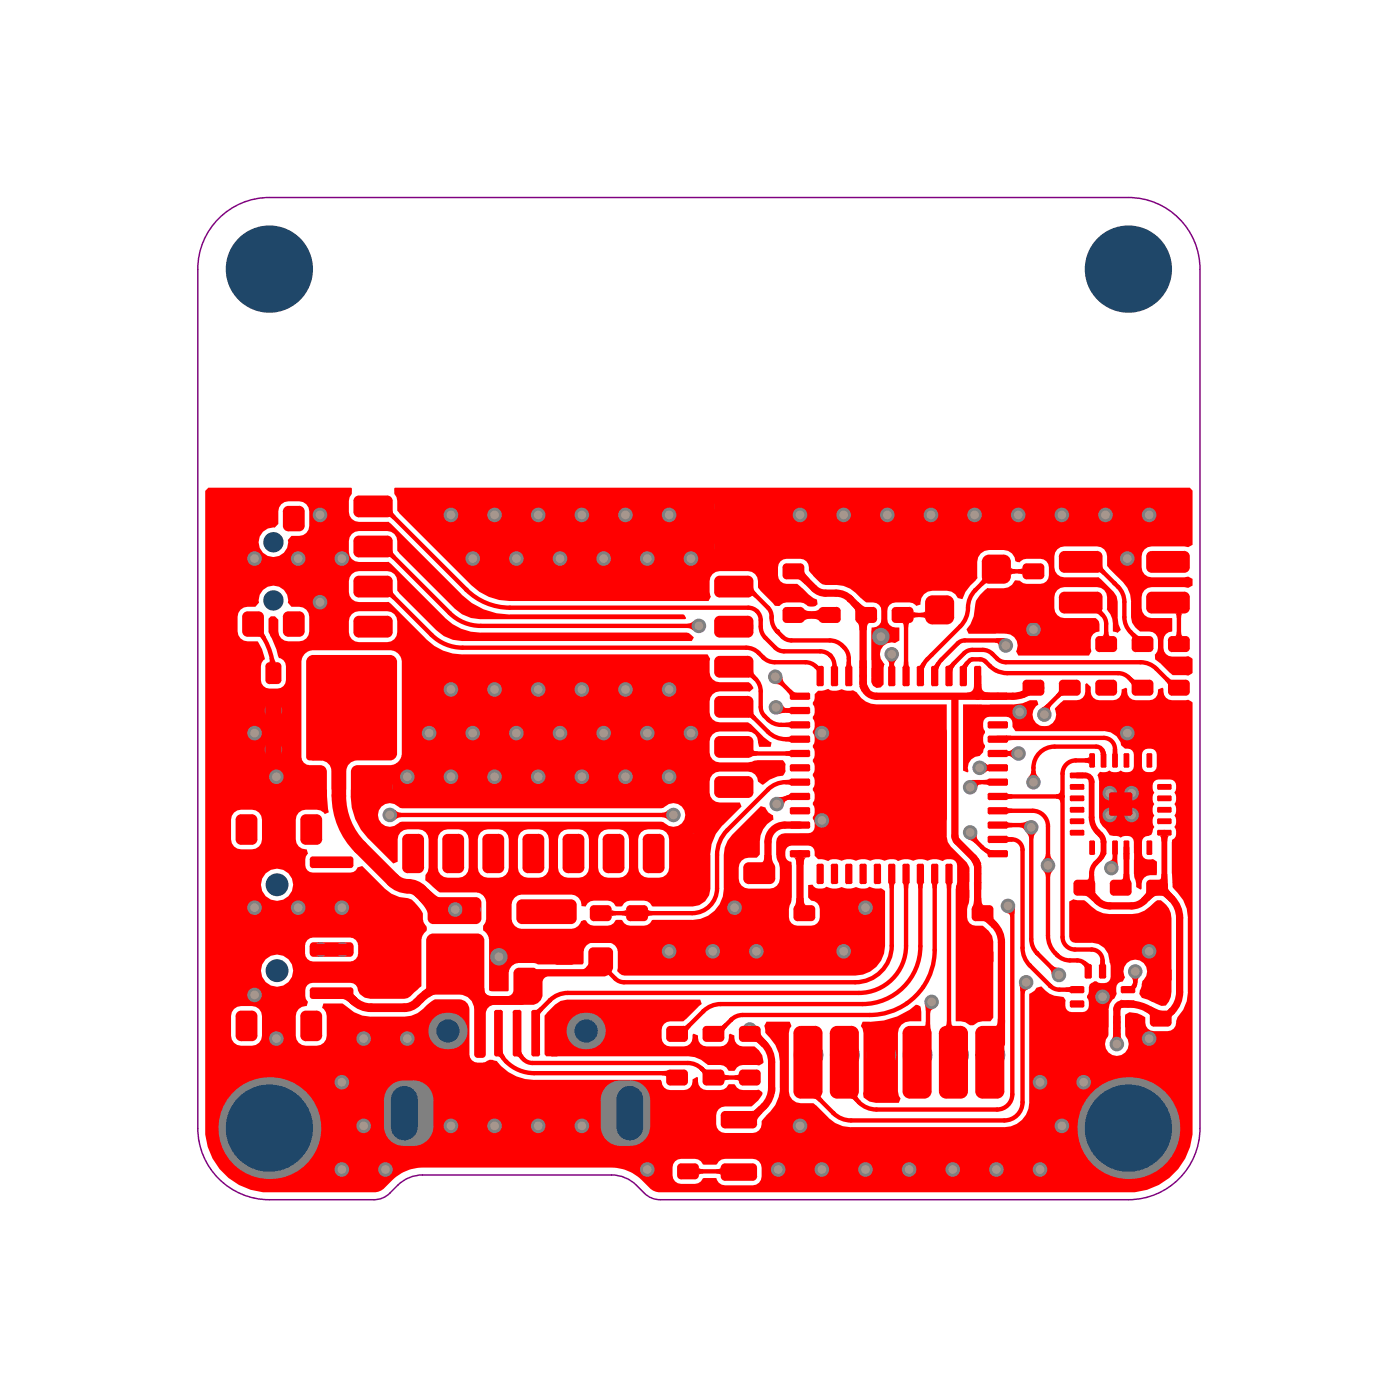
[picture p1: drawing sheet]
<svg xmlns="http://www.w3.org/2000/svg" width="163mm" height="163mm" viewBox="0 0 163 163" stroke-linecap="round" stroke-linejoin="round" font-family="sans-serif">
<path d="M25.4 25.4a8.3 8.3 0 0 1 5.9-2.5h99.8a8.3 8.3 0 0 1 8.3 8.4v99.7a8.3 8.3 0 0 1-8.3 8.4h-54.4a2.59 2.59 0 0 1-1.8-.8 5.6 5.6 0 0 0-2.8-2l-1.1-.1h-21.9a4.1 4.1 0 0 0-2.9 1.2 3.9 3.9 0 0 1-2.3 1.6l-12.6 .1a8.3 8.3 0 0 1-8.3-8.4v-99.7a8.3 8.3 0 0 1 2.4-5.9z" fill="none" stroke="#800080" stroke-width=".17"/>
<g fill="#f00">
<path d="M31.1 83.3h1.4l-.2 .3-.1 .5h-.9v-.5z"/>
<path d="M31.3 85.5h.9l.1 .5 .2 .3h-1.4l.2-.3z"/>
<path d="M31.3 85h.9l.1 .6 .3 .3h-1.6l.2-.3z"/>
<path d="M31 83.7h1.6l-.3 .3-.1 .6h-.9l-.1-.6z"/>
<path d="M31.4 76.9h.5l.1 .3 .3 .4h-1.2l.3-.3z"/>
<path d="M31.3 76.4h.5l.2 .4 .2 .1-1 .1a.35 .35 0 0 0 .1-.6z"/>
<path d="M39.7 81.4a1.89 1.89 0 0 0 1.5-.4v2.2a1.39 1.39 0 0 0-1-.4h-.5z"/>
<path d="M37.5 81.3l1.5 .1 .1 1.4a1.24 1.24 0 0 0-1.4 .5v.2z"/>
<path d="M45.2 111.8h1a1.45 1.45 0 0 0 .3 1.2h-1.6l.1-.1a1.63 1.63 0 0 0 .2-1.1z"/>
<path d="M44.9 111h1.6l-.1 .1a1.62 1.62 0 0 0-.2 1.1h-1a1.45 1.45 0 0 0-.3-1.2z"/>
<path d="M45.2 107.6h1a1.45 1.45 0 0 0 .3 1.1h-1.6h.1a1.63 1.63 0 0 0 .2-1.1z"/>
<path d="M45.9 94.1l.3 .2 .4 .1v.5l-.4 .1-.3 .3z"/>
<path d="M45.3 90.7l.3 .2h.5v1l-.5 .1-.3 .1z"/>
<path d="M45.5 90.4a.64 .64 0 0 0 .7 .5h.4v1a1.13 1.13 0 0 0-1.1 .4v.1z"/>
<path d="M45.6 68.5v.3l.4 .4-.3 .5-.4-.4-.2 .1z"/>
<path d="M45.6 63.9v.3l.4 .4-.3 .4-.4-.3h-.3z"/>
<path d="M50.5 128.8a.9 .9 0 0 0 1-1h1a.9 .9 0 0 0 1.1 1l-1.6 1z"/>
<path d="M50.3 128.3a.65 .65 0 0 0 .9 .5h.2v1a.94 .94 0 0 0-1 .4l-.1 .1z"/>
<path d="M51 121.7h2a.64 .64 0 0 0-.4 .7l-.1 .5h-1a1.15 1.15 0 0 0-.4-1.2z"/>
<path d="M50.3 111.8h1a1.45 1.45 0 0 0 .3 1.2h-1.6v-.1a1.63 1.63 0 0 0 .3-1.1z"/>
<path d="M50 111h1.6l-.1 .1a1.62 1.62 0 0 0-.2 1.1h-1a1.45 1.45 0 0 0-.3-1.2z"/>
<path d="M53.5 105.1l.2 .1h.4v.9h-.4l-.2 .1z"/>
<path d="M51.6 105.2h.4l.3-.1v1.1l-.3-.1h-.4z"/>
<path d="M51.4 105.1l.2 .1h.4v.9h-.4l-.2 .1z"/>
<path d="M53.8 105.2h.4l.2-.1v1.1l-.2-.1h-.4z"/>
<path d="M51.7 104.8a.66 .66 0 0 0 .8 .4v.9a.66 .66 0 0 0-.8 .4z"/>
<path d="M52.9 105.2a.81 .81 0 0 0 1-.4l-.2 1.7a.52 .52 0 0 0-.6-.4h-.2z"/>
<path d="M60.6 121.9a.71 .71 0 0 0 .2 .8l-.3 .4-.4-.4h-.2z"/>
<path d="M58.4 121.9v.3l.3 .5-.4 .4-.3-.4h-.3z"/>
<path d="M62 117.3a.41 .41 0 0 0 .6-.1l.2-.2 .3 .4a.78 .78 0 0 0-.4 .6z"/>
<path d="M58.7 110.4l.3 .2h.4v1.1h-.4l-.3 .2z"/>
<path d="M57.2 111.9h1.5l-.2 .3v.4h-1.1v-.4z"/>
<path d="M61.9 112.6l.9 .1 .1 .6a.56 .56 0 0 0-.7 .3v.1z"/>
<path d="M57.4 111.6h1.1a1.36 1.36 0 0 0 .3 1.1h-1.7a1.37 1.37 0 0 0 .3-1.1z"/>
<path d="M62.1 105.1a.67 .67 0 0 0 .9 .4v.8a.67 .67 0 0 0-.9 .5z"/>
<path d="M68.8 128.8a.94 .94 0 0 0 1-.4v-.1v2a.65 .65 0 0 0-.8-.5h-.2z"/>
<path d="M67.7 119.6l.2 .7-.1-.1z"/>
<path d="M68.5 111.5l1.3 .6-.1-.1a1.73 1.73 0 0 0-1.1 .8l-.5-.5 .5-.5v-.3z"/>
<path d="M63.5 105.5l.6-.1 .5-.2-.2 1.5a.46 .46 0 0 0-.6-.4h-.4z"/>
<path d="M73.6 130.2l.4-.4 .9 .7-.6 .5z"/>
<path d="M73.2 129.8l.5-.5 .7 .9-.4 .3z"/>
<path d="M75.5 130a.51 .51 0 0 0 .6 .5h.4l-.1 1a1.08 1.08 0 0 0-1.2 .5z"/>
<path d="M71 105.6l.2 .2h.4v.5l-.4 .1-.2 .2z"/>
<path d="M72.2 105.8h.4l.2-.2v1l-.2-.2-.4-.1z"/>
<path d="M75.3 105.6l.1 .2h.4v.5l-.4 .1-.1 .2z"/>
<path d="M81.2 135.6l.1 .2h.4v.5l-.4 .1-.1 .2z"/>
<path d="M77.6 130.5a1.45 1.45 0 0 0 1.2-.3v1.6l-.1-.1a1.61 1.61 0 0 0-1.1-.2z"/>
<path d="M81.3 124.3l.4-.3 .4 .3-.5 .4z"/>
<path d="M79.3 119.2a.36 .36 0 0 0 .5-.2l.2-.2 .3 .5a.79 .79 0 0 0-.4 .6z"/>
<path d="M80.1 96.4h1v.5l.2 .3h-1.4l.1-.3z"/>
<path d="M76.9 94.4l.4-.1 .3-.2v1.2l-.3-.3-.4-.1z"/>
<path d="M80.1 95.9h1a1.13 1.13 0 0 0 .4 1.1h.1h-2a.64 .64 0 0 0 .5-.7z"/>
<path d="M79.9 72.5l.3-.1 .4-.3v1.2l-.4-.3h-.3z"/>
<path d="M87 129.1a.58 .58 0 0 0 .8-.3l.4-.3 .3 .8a1.36 1.36 0 0 0-.6 1.1v.1z"/>
<path d="M85.3 124.9h.4l.2-.2v1l-.2-.2-.4-.1z"/>
<path d="M84.1 124.7l.2 .2h.3v.5l-.3 .1-.2 .2z"/>
<path d="M87.5 87a.26 .26 0 0 0 .1 .3 .26 .26 0 0 0 .3 0h.1l-.1 .5-.8 .2z"/>
<path d="M87.5 82.6a.62 .62 0 0 0 .3 .7l-.3 .4-.4-.3h-.2z"/>
<path d="M87.5 77.9v.3l.4 .4-.4 .4-.4-.3h-.2z"/>
<path d="M87.5 68.2l.1 .3 .3 .4-.1 .6-.4-.3-.2 .1z"/>
<path d="M92.7 123.8h2.3a2.48 2.48 0 0 0-.9 1.4h-.5a2.28 2.28 0 0 0-.9-1.4z"/>
<path d="M92.1 109.9l.5 .3h.2l-.6 .8a.46 .46 0 0 0-.2-.5l-.2-.2z"/>
<path d="M92.5 104.9l.9-.2v.4l.1 .1-.9 .7z"/>
<path d="M92.5 104.3h.9a.75 .75 0 0 0 .3 .9h.1l-1.6 .2 .2-.5z"/>
<path d="M91.4 97.3l.4-.1v.6h-.4z"/>
<path d="M91.3 87.3l.5-.1v.7l-.5-.1z"/>
<path d="M91.3 92.5l.5-.3 .2 .7-.7 .1z"/>
<path d="M91.3 90.6l.5-.1v.7l-.5-.1z"/>
<path d="M90.9 81.9l.2 .3 .4 .1-.3 .5-.8 .2z"/>
<path d="M91.3 82.3l.5-.1v.7l-.5-.1z"/>
<path d="M91.3 85.6l.5-.1v.7l-.5-.1z"/>
<path d="M91.3 84l.5-.2v.8l-.5-.1z"/>
<path d="M95.2 71h.3l.3-.2v1.2l-.3-.1h-.3z"/>
<path d="M94.3 71l.6-.1 .4-.3v1.6l-.4-.2-.6-.1z"/>
<path d="M93.3 70.6l.4 .3 .6 .1v.9l-.6 .1-.4 .2z"/>
<path d="M102.4 73.5l.4 .4-.3 .2-.4-.3z"/>
<path d="M101.4 74.3l1.3 .6h-.1a.66 .66 0 0 0-.4 .7l-.5-.3z"/>
<path d="M99.8 76.7h.9v.9h-.9z"/>
<path d="M98.3 76.9h.6l.1 .5h-.8z"/>
<path d="M101.7 76.9h.5l.1 .5h-.7z"/>
<path d="M102.4 66.7h.7v1.1h-.7z"/>
<path d="M99.5 72.2l1.6 .2a.52 .52 0 0 0-.4 .6v.2h-.9v-.6z"/>
<path d="M98.8 70.2l.9-.3a1.39 1.39 0 0 0 1.1 .7l.1-.1-1.5 .9 .1-.1-.1-.3z"/>
<path d="M107.4 116.6l1 .6-.3 .2v.3l-.6-.3z"/>
<path d="M107.5 118.7l.6 .3 .1 .7-.9-.5a.19 .19 0 0 0 .2-.1 .19 .19 0 0 0 0-.2z"/>
<path d="M108.2 102.6h.7l-.1 .6h-.5z"/>
<path d="M109.9 102.6h.7l-.1 .6h-.5z"/>
<path d="M104.9 102.6h.7l-.1 .6h-.5z"/>
<path d="M106.5 102.6h.8l-.1 .6h-.5z"/>
<path d="M105.7 87.7h.4l.4-.3 .6 .6-.3 .4-.1 .3z"/>
<path d="M104.7 88.8l1 1-.4 .1-.4 .2-.6-.6 .3-.3z"/>
<path d="M106.6 77.4a.35 .35 0 0 0 .4-.3l.1-.2 .5 .3a1.06 1.06 0 0 0-.3 .8z"/>
<path d="M105 76.9h.5l.1 .5h-.7z"/>
<path d="M108.2 77.4a.36 .36 0 0 0 .5-.3l.1-.2 .4 .3a1.03 1.03 0 0 0-.2 .8z"/>
<path d="M104.7 72.4l1.1-.1-.2 .2-.1 .4h-.5l-.1-.4z"/>
<path d="M106.1 70.9l.1 .2 .4 .1v.5l-.4 .1-.1 .1z"/>
<path d="M106.9 71.2l.4-.1 .2-.2v1l-.1-.1-.5-.1z"/>
<path d="M115.9 118.3l.9 .2-.1 1.2-1.2-.5a.35 .35 0 0 0 .3-.1 .35 .35 0 0 0 .1-.4z"/>
<path d="M113 110.6l.6-.6 .3 .2 .2 .1-.8 .8-.1-.2z"/>
<path d="M112.3 109.9l.9-.3a1.39 1.39 0 0 0 1.1 .7l.1-.1-1.5 .9 .1-.1-.1-.3z"/>
<path d="M113.1 104.3h.9a.75 .75 0 0 0 .3 .9h.1l-1.5 .2 .2-.4z"/>
<path d="M113.1 102.5h.9v.8h-.9z"/>
<path d="M111.5 102.5h.8v.8h-.8z"/>
<path d="M112.5 97.5l1-.6v.4l.2 .3-.4 .4-.4-.3z"/>
<path d="M114.6 98.5a.98 .98 0 0 0 .8 .3l-.6 .7a.37 .37 0 0 0-.3-.4l-.2-.2z"/>
<path d="M114.4 88.6l.3 .3h.4v.5l-.4 .1-.3 .3z"/>
<path d="M112.8 90.6h1l.2 .5-.3 .1-.2 .2z"/>
<path d="M114.2 90.6l.6-.1v.7l-.6-.1z"/>
<path d="M114.2 88.9l.6-.1v.8l-.6-.2z"/>
<path d="M114.1 80.5l.8-.1v.9h-.8z"/>
<path d="M115.7 74.1l1 .1-.7 .8-.1-.3-.3-.1z"/>
<path d="M111.6 77.4l.2-.1 .3-.4 .4 .3-.2 .4v.2z"/>
<path d="M115.6 71l.3-.3 .5 .2-.6 .6z"/>
<path d="M114.1 67.1l.7 .7a.53 .53 0 0 0-.6 .3l-.4-.4a.59 .59 0 0 0 .3-.6z"/>
<path d="M118.4 114.4l1 .5-.3 .2-.1 .3-.5-.3z"/>
<path d="M122.3 112.2l.3 .2h.4l-.8 .9-.1-.5-.2-.3z"/>
<path d="M121.1 101.1h1.2l-.2 .4-.1 .3h-.5l-.1-.3z"/>
<path d="M118.6 95.6l.8-.2-.4 1.1-.2-.3-.4-.1z"/>
<path d="M119.2 96.7h1.2l-.3 .3-.1 .4h-.5v-.3z"/>
<path d="M121.5 99.2h.5l.1 .4 .2 .3h-1.2l.3-.3z"/>
<path d="M122.7 92.3a.45 .45 0 0 0 .5-.5l.5 .7-.5 .8a.45 .45 0 0 0-.5-.5z"/>
<path d="M119.8 89.6h.5l.1 .3 .2 .4h-1.1l.2-.4z"/>
<path d="M119.3 82.7l.1 .4 .2 .4-.4 .3-.3-.2h-.4z"/>
<path d="M120.9 82.3l.7-.5 .5 .2-.1 .3v.3z"/>
<path d="M119.5 73.7h1.1v.6h-1.1z"/>
<path d="M121.2 74v.1a1.63 1.63 0 0 0 1.1 .2v1a1.44 1.44 0 0 0-1.1 .3z"/>
<path d="M122 74.3a1.45 1.45 0 0 0 1.1-.3v1.6a1.62 1.62 0 0 0-1.1-.3z"/>
<path d="M119.5 71.9h1.1v.6h-1.1z"/>
<path d="M117.8 70.9a1.45 1.45 0 0 0 1.1-.3v1.6a1.62 1.62 0 0 0-1.1-.3z"/>
<path d="M119.3 72.4h1.5a.43 .43 0 0 0-.2 .4v.3h-1.1a.76 .76 0 0 0-.2-.7z"/>
<path d="M127.8 119h.6l-.1 .9h-.5z"/>
<path d="M127.5 116.4h1.2l-.2 .2v.4h-.8l-.1-.4z"/>
<path d="M130.3 116.1l-.1 .2 .6 .7a.37 .37 0 0 0-.4-.1 .37 .37 0 0 0-.2 .3h-.9z"/>
<path d="M126 119.5h.8l-.1 .6h-.5z"/>
<path d="M127.7 119.5h.7l-.1 .6h-.5z"/>
<path d="M127.7 117.3h.8v.8h-.9z"/>
<path d="M129.3 119.4h.9v.8h-.9z"/>
<path d="M127.1 107.4v.1a1.63 1.63 0 0 0 1.1 .2v1a1.44 1.44 0 0 0-1.1 .3z"/>
<path d="M127.9 107.7a1.45 1.45 0 0 0 1.2-.3v1.6l-.1-.1a1.62 1.62 0 0 0-1.1-.2z"/>
<path d="M129.1 109l1.5 .1a.52 .52 0 0 0-.4 .7v.2l-.9-.1v-.1a.97 .97 0 0 0-.2-.8z"/>
<path d="M129.3 111.3h.9v.9h-.9z"/>
<path d="M127.8 111.6h.5l.1 .4h-.7z"/>
<path d="M125.6 111.9l.5-.3 .5 .4-.6 .6a.53 .53 0 0 0-.4-.7z"/>
<path d="M126.2 102.8h.6v.6l-.6 .1z"/>
<path d="M125.7 104l1.5-.8-.1 .1 .1 .3 .6 .7-.9 .3a1.39 1.39 0 0 0-1.1-.6z"/>
<path d="M126.5 101.6l.6 .2 .1 .7-1-.3a.32 .32 0 0 0 .3-.5z"/>
<path d="M127.9 98.6l.6 .7-.4 .5-.5-.2a1.11 1.11 0 0 0 .3-1z"/>
<path d="M129.2 99.3h.6v.5h-.5z"/>
<path d="M126 88.1l.4-.1 .1-.2v1l-.1-.1-.4-.1z"/>
<path d="M129.3 87h.5v.5h-.6z"/>
<path d="M127.7 87.1l.6-.1 .2 .5-.6 .2z"/>
<path d="M128.2 73.4h.6v.4l.2 .1h-1l.2-.1z"/>
<path d="M127.3 71.3l.7-.5v.2l.3 .3-.4 .3-.4-.3z"/>
<path d="M132.8 117.4l1-.5 1 .5h.7l-1.9 .9 .1-.1-.1-.2z"/>
<path d="M131.6 114.1l.5 .3-.2 .4-.6-.3h.2z"/>
<path d="M134.2 108.4l.4-.4 .3 .1-.6 .6z"/>
<path d="M134.4 108.7l.5-.6 .1 .3-.3 .4z"/>
<path d="M134.3 112.1h1l.1 .6h-1.2z"/>
<path d="M131.3 107.4l.1 .1a1.63 1.63 0 0 0 1.1 .2v1a1.44 1.44 0 0 0-1.2 .3z"/>
<path d="M132.1 107.7a1.45 1.45 0 0 0 1.2-.3v1.6l-.1-.1a1.62 1.62 0 0 0-1.1-.2z"/>
<path d="M133.8 109.1l1.8-.3-.2 .6-.1 .7h-1a.9 .9 0 0 0-.4-1z"/>
<path d="M134.3 111.3h1a1.02 1.02 0 0 0 .4 1.1h.1h-2a.68 .68 0 0 0 .5-.9z"/>
<path d="M134.9 101.5h.7v1l-1-.3a.37 .37 0 0 0 .3-.5z"/>
<path d="M133.2 103.2l1.5 .8a1.23 1.23 0 0 0-1.2 .6l-.9-.3 .6-.7 .1-.2z"/>
<path d="M135.7 102.9a.71 .71 0 0 0 .3 .8l.3 .3-.5 .6-.7-.5-.3-.1h-.1z"/>
<path d="M131.3 95.5l1-.7 .1 .7-.6 .5-.2-.3z"/>
<path d="M134.6 97.1h1.3a.53 .53 0 0 0-.3 .6h-.7a.53 .53 0 0 0-.3-.6z"/>
<path d="M131.8 97.1h.7v.7h-.7z"/>
<path d="M131.3 91.3l.3-.1 .2-.4 .6 .5-.1 .7z"/>
<path d="M131.9 87h.5l.1 .5h-.6z"/>
<path d="M131.8 89h.7v.7h-.7z"/>
<path d="M133.9 89.7h.7v.7h-.7z"/>
<path d="M136.7 73.4h.5l.1 .4 .2 .1h-1.1l.2-.1z"/>
<path d="M135.6 78.6l.5 .4h.2l-.6 .8a.46 .46 0 0 0-.2-.6l-.2-.2z"/>
<path d="M131.2 73.7l.6-.2 .1 .1a.66 .66 0 0 0 .6 .3l-1 .4a.24 .24 0 0 0-.1-.4z"/>
<path d="M131.4 78.6l.4 .4h.3l-.6 .8a.46 .46 0 0 0-.2-.6l-.2-.2z"/>
<path d="M136.4 71.3h1.1l-.2 .1-.1 .4h-.5l-.1-.4z"/>
<path d="M30.7 73.2l-.1 .3 .3 .5-.4 .4-.3-.4h-.2z"/>
<path d="M39.7 86.1a1.89 1.89 0 0 0 1.5-.4v2.2a1.39 1.39 0 0 0-1-.4l-.5-.1z"/>
<path d="M39.7 86a3 3 0 0 0 1.7-.5l-.2 2.4a1.75 1.75 0 0 0-1.5-.6z"/>
<path d="M37.5 85.8l1.5 .2 .1 1.3a1.25 1.25 0 0 0-1.4 .6v.1z"/>
<path d="M44.9 106.8h1.6h-.1a1.62 1.62 0 0 0-.2 1.1h-1a1.45 1.45 0 0 0-.3-1.1z"/>
<path d="M45.6 59.2v.3l.4 .4-.3 .5-.4-.4-.3 .1z"/>
<path d="M51.7 113.8a.37 .37 0 0 0 .5 .2h.3v1l-.9 .2z"/>
<path d="M64.9 119a.65 .65 0 0 0 .8 .5h.2v1a.94 .94 0 0 0-1 .4v.1z"/>
<path d="M64.8 119.5l.9-.1 .2-.2 .1-.2 .3 2a.8 .8 0 0 0-.9-.5h-.5z"/>
<path d="M87.9 119.6l.4 .6-.6 .6-.3-.3-.3-.1z"/>
<path d="M88.4 120h-.1a1.59 1.59 0 0 0 .7 .9l-.6 .6-.5-.4-.3-.1z"/>
<path d="M88.8 99.3l.8 .1 .1 .6 .3 .6-1.6-.4a.41 .41 0 0 0 .4-.5z"/>
<path d="M94.4 127.6l1-.4a.23 .23 0 0 0 .1 .4l.1 .2-.5 .2-.1-.1a.63 .63 0 0 0-.6-.3z"/>
<path d="M92.1 99.6h1.7a.66 .66 0 0 0-.4 .8h-.9a.66 .66 0 0 0-.4-.8z"/>
<path d="M93.4 66a.74 .74 0 0 0 .3 .9l.3 .3-.5 .7-.7-.6-.3-.1-.2 .1z"/>
<path d="M91.4 80.3l.5-.2a.83 .83 0 0 0 .7 .4l-.8 .5a.37 .37 0 0 0-.2-.5z"/>
<path d="M98.7 127.6l1-.4a.41 .41 0 0 0 .2 .6l-.5 .2a.74 .74 0 0 0-.6-.4z"/>
<path d="M102.4 72.3l.7 .4 .2 .9-1.3-.6 .3-.2z"/>
<path d="M98.3 65.9a1.45 1.45 0 0 0 1.2-.3v1.6l-.1-.1a1.62 1.62 0 0 0-1.1-.2z"/>
<path d="M101.7 65.6h.1a1.29 1.29 0 0 0 .9 .3v1a1.17 1.17 0 0 0-1 .3z"/>
<path d="M97.5 65.6h.1a1.63 1.63 0 0 0 1.1 .3v1a1.44 1.44 0 0 0-1.2 .3z"/>
<path d="M102.7 65.9a1.18 1.18 0 0 0 1-.3v1.6v-.1a1.28 1.28 0 0 0-1-.2z"/>
<path d="M100.7 78.7a1.05 1.05 0 0 0 .1 1.1l.3 .4-1 .1-.3-.6z"/>
<path d="M107.2 86.2l1 1-.4 .1-.4 .3-.6-.6 .3-.4z"/>
<path d="M106 65.6a1.63 1.63 0 0 0 1.1 .3v1a1.44 1.44 0 0 0-1.1 .3z"/>
<path d="M106.4 65.9a.92 .92 0 0 0 1.1-.4v-.1l.1 2a.75 .75 0 0 0-.9-.5h-.3z"/>
<path d="M114.6 120.4h.8l.1 .5h-1z"/>
<path d="M114.2 107l1.2-.6a.35 .35 0 0 0 .2 .5l.2 .2-.7 .5-.6-.5z"/>
<path d="M112.8 99.9l.9-.2 .3 .6-.9 1a.98 .98 0 0 0-.1-1z"/>
<path d="M113.1 79.6h.9a.75 .75 0 0 0 .8 .9l-1.2 .8-1.3-.8a.75 .75 0 0 0 .8-.9z"/>
<path d="M113.1 79.5h.9v.9h-.9z"/>
<path d="M119.3 80l.4-.4 .4 1.1h-.2l-.4 .1z"/>
<path d="M119.5 73.1h1.1a.76 .76 0 0 0 .2 .8h-1.5a.42 .42 0 0 0 .2-.5z"/>
<path d="M118.3 66.1h.4l.1-.2v1l-.1-.2-.4-.1z"/>
<path d="M123 80l.6 .8a.37 .37 0 0 0-.4 .2l-.2 .1-.3-.4a.79 .79 0 0 0 .3-.6z"/>
<path d="M129.3 120h.9v.4l.1 .3h-1.2l.2-.3z"/>
<path d="M129.3 99.5l.5 .3 .1 .8-1-.6 .3-.2z"/>
<path d="M128.1 65.7v.2l.3 .5-.3 .4-.4-.3h-.2z"/>
<path d="M131.4 113.5h1l-.2 .3-.1 .3h-.5v-.3z"/>
<path d="M56.2 114.8a.84 .84 0 0 0 1.1 .9v1a.9 .9 0 0 0-1.1 1l-1-1.5z"/>
<path d="M49.9 114l1.3 1.4-.7 .1-.7 .4-.8-.7 .8-.7 .1-.2z"/>
<path d="M36.2 109.5h.1h4.3a.4 .4 0 0 1 .5 .4v.8a.4 .4 0 0 1-.5 .4h-4.2a.4 .4 0 0 1-.4-.4v-.9z"/>
<path d="M49.7 103.2l1 .9 .7 .3-1.5 2.2a4 4 0 0 0-1.3-2z"/>
<path d="M42.7 84.1h1.3a1.25 1.25 0 0 0 .6 1.4h.1h-2.7a.77 .77 0 0 0 .6-.9z"/>
<path d="M42 83.4h2.7a.77 .77 0 0 0-.7 .8v.5h-1.3a1.25 1.25 0 0 0-.6-1.3z"/>
<path d="M42 78.7h2.7a.77 .77 0 0 0-.7 .9v.5h-1.3a1.25 1.25 0 0 0-.6-1.4z"/>
<path d="M83.2 135.8h.4l.1-.2v1l-.1-.2-.4-.1z"/>
<path d="M77 124.4l.7-.1-.3 .9a.35 .35 0 0 0-.5-.3z"/>
<path d="M83.5 119.2a.36 .36 0 0 0 .5-.2l.2-.2 .3 .5a.79 .79 0 0 0-.4 .6z"/>
<path d="M63.3 110.6a1.45 1.45 0 0 0 1.1-.2v1.5a1.61 1.61 0 0 0-1.1-.2z"/>
<path d="M69.1 112.1h1.5a.13 .13 0 0 0-.2 0 .13 .13 0 0 0 .1 .2l.1 .1-.6 .2-.5-.4z"/>
<path d="M96.9 123.8h2.4a1.82 1.82 0 0 0-.8 1.4h-.5a3.2 3.2 0 0 0-1.1-1.4z"/>
<path d="M110 118.7h.5l.1 .4 .1 .1h-1l.2-.1z"/>
<path d="M103.2 102.6h.8l-.2 .6h-.5z"/>
<path d="M90.4 92.6l.8-.1 .3 .4-.3 .2-.1 .4z"/>
<path d="M103 76.6h1.2l-.3 .3-.1 .4h-.5v-.4z"/>
<path d="M90.9 78.6l.1 .4 .2 .4-.4 .3-.3-.2h-.4z"/>
<path d="M103.3 76.9h.5l.2 .5h-.8z"/>
<path d="M110 77.3l.3-.1 .3-.3 .3 .4a.81 .81 0 0 0-.3 .7z"/>
<path d="M123.8 114.7l.5-.1v.7l-.5-.1z"/>
<path d="M117 106.1l.9-.7-.1 .7-.5 .4v-.3z"/>
<path d="M130.5 101.5l.7 .1v.5l.2 .4-1.2-.3a.38 .38 0 0 0 .3-.5z"/>
<path d="M117 97.1l.6 .2v.5l-.6 .1z"/>
<path d="M117 93.8l.6 .1v.5l-.6 .1z"/>
<path d="M117 95.5l.6 .1v.5l-.6 .1z"/>
<path d="M130.5 99.1h.7v.7h-.7z"/>
<path d="M117 87.3l.4-.1 .3-.3v1.2l-.3-.2-.4-.1z"/>
<path d="M130.6 92.1l.8 .9h-.4l-.3 .2-.4-.3 .2-.3z"/>
<path d="M117 92.2l.6 .1v.5l-.6 .1z"/>
<path d="M117 87.2l.6 .1v.5l-.6 .1z"/>
<path d="M117.3 82.1l.7-.1-.3 1.2-.2-.2h-.4z"/>
<path d="M116.9 85.4l.5 .1 .2 .5h-.4l-.2 .2z"/>
<path d="M116.9 82.1h.8v.9h-.8z"/>
<path d="M117.4 70.4a.52 .52 0 0 0 .7 .5h.4l-.1 1a1.46 1.46 0 0 0-1.2 .4z"/>
<path d="M49.8 104.5l.4-.3h5a.64 .64 0 0 1 .7 .7v1.8a.64 .64 0 0 1-.7 .6h-4.9a.64 .64 0 0 1-.6-.6v-1.9z"/>
<path d="M42.7 79.5h1.3a1.25 1.25 0 0 0 .6 1.3l.1 .1h-2.7a.77 .77 0 0 0 .6-.9z"/>
<path d="M100.2 118.7h.8a7.8 7.8 0 0 0 5.4-2 .58 .58 0 0 1 .6 .8v1.1h-1.3a1.38 1.38 0 0 0-1.4 1.4v6.8l.1 .5 .2 .3-.2 .5h-2.6a1.94 1.94 0 0 1-1.5-.6v-.5v-7l-.1-.5-.2-.3z"/>
<path d="M110 120l.5-.1a1.47 1.47 0 0 0 1 1.1l-2.2 .8z"/>
<path d="M90.1 107.1a.45 .45 0 0 0 .5-.5l.6 .7-.6 .8a.45 .45 0 0 0-.5-.5z"/>
<path d="M90 106.8l.2 .2 .4 .1v.5l-.4 .1-.2 .2z"/>
<path d="M127.8 122.6l.5-.3a2.44 2.44 0 0 0 1.5 2 10.6 10.6 0 0 0 2.7 1l-7 3.9z"/>
<path d="M130.7 93.6l.3 .2h.4l-.8 .9-.1-.5-.2-.3z"/>
<path d="M117.4 65.9l.2 .2h.3v.5l-.3 .1-.2 .2z"/>
<path d="M35.9 76.2l.3-.1h9.1a.81 .81 0 0 1 .8 .8v10.6a.81 .81 0 0 1-.8 .8h-3.8a1.27 1.27 0 0 0-1.3 1.3v2.1h-1.7v-2.1a1.27 1.27 0 0 0-1.2-1.3h-1.3a.4 .4 0 0 1-.4-.4v-11.1l.1-.3z"/>
<path d="M60.3 104.6l.2-.1h5.8a.64 .64 0 0 1 .7 .6v1.6a.64 .64 0 0 1-.7 .6h-5.6a.64 .64 0 0 1-.7-.6v-1.7z"/>
<path d="M49.9 108.6l.3-.2h5.2a.81 .81 0 0 1 .9 .9v5.7a.67 .67 0 0 0 .6 .7h2.1a.68 .68 0 0 0 .6-.7v-1.9a.64 .64 0 0 1 .7-.7h1.7l.4 .2h5.3a.68 .68 0 0 0 .6-.7v-1.3a.56 .56 0 0 1 .6-.6h1.7a.56 .56 0 0 1 .6 .6v1.6a1.13 1.13 0 0 1-1.2 1.2h-6.3a.68 .68 0 0 0-.7 .7v1.4a1.21 1.21 0 0 1-1.2 1.2h-4.4a1.01 1.01 0 0 0-1 1v4.8a.4 .4 0 0 1-.4 .4h-.5a.4 .4 0 0 1-.4-.4v-5.3a1.69 1.69 0 0 0-1.7-1.7h-3.1a.8 .8 0 0 1-.8-.8v-5.6l.1-.3z"/>
<path d="M64.5 116.7l.6-.4 .8-.2h15.4l.2 .5-2.1 2h-1.6a.99 .99 0 0 0-.9 1v1a.99 .99 0 0 0 .9 1h1.7a1.06 1.06 0 0 0 .9-1.4l.2-.1 .5 .2a1.05 1.05 0 0 0 1 1.3h1.6a1.06 1.06 0 0 0 1-1.4l.1-.1 .5 .2a1.05 1.05 0 0 0 1 1.3h1.3l.5 .3a1.61 1.61 0 0 1 .6 1.5 .66 .66 0 0 1-.8 .3h-1.6a1.2 1.2 0 0 0-1 .7h-.7a.96 .96 0 0 0-.9-.7h-1.5l-.1-.1a3.2 3.2 0 0 0-2.2-.9h-16.4l-.2-.2v-4.5z"/>
<path d="M45.9 56.7h92.3l.3 .3v6.3l-.5 .3-.4-.1h-3.8l-.5 .1-.3 .2-.3 .4a2.96 2.96 0 0 0 .3 2.5l.3 .3 .5 .1h3.8l.4-.1 .5 .2v.8l-.5 .3-.4-.1h-3.8l-.5 .1-.3 .2-.3 .4a2.96 2.96 0 0 0 .3 2.6l.3 .2 .5 .1h2.3v1.6a.99 .99 0 0 0-.9 1v1.3l.2 .3 .4 .2 .3 .1 1.9-.1 .5 .3v1.7l-.5 .3-1.8-.1-1.3-1.3-.7-.5v-.6a2.16 2.16 0 0 0 0-2.3 2.46 2.46 0 0 0-1.8-.4l-.5-.4a1.62 1.62 0 0 1-.5-1.2v-1.8a4 4 0 0 0-1.4-2.7l-1.4-1.4a2.69 2.69 0 0 0-.3-2l-.4-.2-.5-.1h-3.8l-.4 .1-.4 .2-.2 .4a2.96 2.96 0 0 0 .2 2.5l.4 .3 .4 .1 4-.1 1.7 1.7a1.61 1.61 0 0 1 .5 1.2v1.8l.1 .8 .3 .7-.4 .3-.5-.1v-.9a2.3 2.3 0 0 0-.6-1.6l-.1-.1v-1.4l-.1-.5-.2-.4-.4-.2-.5-.1h-3.8a1.16 1.16 0 0 0-1.1 1.2v1.2l.1 .5 .2 .4 .4 .2 .4 .1h3.7l.4 .4v1.2a.99 .99 0 0 0-1 1l.1 1.3-.3 .5h-8.2l-.3-.6a1.37 1.37 0 0 0-1.3-2h-4.2l-.2-.5a4.3 4.3 0 0 0 1-3l.1-.3 .4-.7 .9-.8h1.9a1.58 1.58 0 0 0 1.3-.9l.6 .1 .4 .2 .3 .1h1.7l.3-.1 .4-.2 .2-.3a2.32 2.32 0 0 0-.2-2l-.4-.2-.3-.1h-1.7l-.3 .1-.4 .3-.5-.1a1.35 1.35 0 0 0-1.4-1.3h-1.7l-.5 .1-.5 .3-.3 .4-.1 .6 .1 1.8-1.5 1.7-.3 .8-.5-.1-.3-.5-.5-.3-.5-.1h-1.7l-.5 .1a1.43 1.43 0 0 0-.9 1.5l-.5 .2-.4-.3-.4-.1h-1.6l-.3 .1-.4 .2-.2 .3a2.32 2.32 0 0 0 .2 2l.4 .2 .8 .1v1.5l-.5 .3a1.39 1.39 0 0 0-1.6 .7 1.39 1.39 0 0 0 .3 1.7l-.1 2.4-.3 .4h-.5a1.09 1.09 0 0 1-.6-1.3l.1-5.7a1.02 1.02 0 0 0 1.1-1v-.9l-.1-.4-.2-.3-.3-.2-.4-.1h-.8l-1.2-1.1a3.2 3.2 0 0 0-2.3-.9l-1.6-.1-1-1-.5-.6a1.45 1.45 0 0 0-.6-1.3l-.4-.1h-1.6a.99 .99 0 0 0-1 1v.9l.1 .4 .2 .3 .3 .2 .4 .1h1.2l.6 .5a4.6 4.6 0 0 0 1.7 1.4l.1 .5a1.08 1.08 0 0 1-1.4 0l-.2-.1-.4-.1h-1.6l-.4 .1a.84 .84 0 0 1-1 .3l-1.9-2.2a1.49 1.49 0 0 0-.8-1.8l-.4-.1h-3.3a1.16 1.16 0 0 0-1.2 1.2v1.3l.2 .5-.3 .5h-23.1a6.3 6.3 0 0 1-4.5-1.8l-8.3-8.4-.3-.3v-.2a2.35 2.35 0 0 0-.3-1.7v-.6z"/>
<path d="M24.2 56.7h16.6l.1 .1v.6l-.3 .3a2.96 2.96 0 0 0 .3 2.6l.3 .2 .5 .1h3.4l8.5 8.5a7.8 7.8 0 0 0 5.6 2.3h20.2h.1l.2 .5h-.1h-23.8a4.2 4.2 0 0 1-3-1.2l-6.4-6.4-.3-.3v-1.1v-.5l-.3-.4-.4-.2-.4-.1h-3.3a1.16 1.16 0 0 0-1.2 1.2v1.2l.1 .5 .3 .3 .3 .3 .5 .1h3.3a.33 .33 0 0 1 .4 .2l6.3 6.3a5.8 5.8 0 0 0 4.1 1.7h24l.3 .1 .5 .4-.2 .5h-26.7a4.4 4.4 0 0 1-3.4-1.7l-4.1-4.2-.1-1.1v-.4l-.3-.4-.4-.3-.4-.1h-3.3a1.16 1.16 0 0 0-1.2 1.2v1.3l.1 .4 .3 .4 .3 .2 .5 .1h3.3a.32 .32 0 0 1 .4 .2l4.2 4.2a5.8 5.8 0 0 0 4.1 1.7h28.5l.3 .5a2.88 2.88 0 0 0 .3 2.4l.3 .3 .5 .1h3.4a1.05 1.05 0 0 1 .5 .7l-.4 .4-3.5-.1a1.16 1.16 0 0 0-1.2 1.2v1.2l.1 .5 .3 .4 .3 .2 .5 .1h3.3l.3 .2 1.5 1.5 .9 .6-.1 .6h-1.3l-.1-.5a1.18 1.18 0 0 0-1.2-1.3h-3.3l-.5 .1-.3 .2-.3 .4a2.96 2.96 0 0 0 .3 2.5l.3 .3 .5 .1h3.3l1.1-.3h2.9l.4 .5-.1 .2a1.11 1.11 0 0 1-.2 1.1l-.7 .1-.9 .4-.7 .6h-.2l-.4-.4-.1-.5-.3-.3-.4-.3-.4-.1h-3.3a1.16 1.16 0 0 0-1.2 1.2v1.3l.1 .4 .3 .4 .3 .2 .5 .1h2.3l.2 .5-2.2 2.2a4.5 4.5 0 0 0-1.4 3.4v3.9a2.09 2.09 0 0 1-2.1 2.1h-4.5h-.2l-.2-.4-.3-.2-.4-.1h-1.6a1.2 1.2 0 0 0-1 .7h-.7a.96 .96 0 0 0-.9-.7h-1.6l-.4 .1-.3 .2-.3 .4h-.5a1.23 1.23 0 0 0-1-1.4l-6.1 .1a1.17 1.17 0 0 0-1 1l.1 1.9a1.17 1.17 0 0 0 1 1h6.1a1.14 1.14 0 0 0 .9-.9l.3-.1h.3l.2 .3 .3 .3h.4h1.6a1.19 1.19 0 0 0 1-.6h.7a.96 .96 0 0 0 .9 .6h1.6h.4l.3-.3 .2-.3h.2h4.5a3.6 3.6 0 0 0 3.7-3.7v-3.9a3.3 3.3 0 0 1 .9-2.3l3.4-3.4 .5 .2a1.24 1.24 0 0 0 .9 .9v.5l-.1 .1a2.87 2.87 0 0 0-1.4 2.5l-.1 1.5-.3 .3h-.9a1.16 1.16 0 0 0-1.2 1.2v1.3l.1 .4 .3 .4 .3 .2 .5 .1h2.4a1.16 1.16 0 0 0 1.2-1.1v-1.3l-.4-1.5v-1.5a1.01 1.01 0 0 1 1-1l3-.1a1.12 1.12 0 0 0 .2-1.6v-.2l.2-.2a1.35 1.35 0 0 0-.2-1.2v-.3l.2-.2a1.35 1.35 0 0 0-.2-1.2v-.2l.2-.3a1.35 1.35 0 0 0-.2-1.2v-.2l.2-.2a1.35 1.35 0 0 0-.2-1.2v-.2l.2-.3a1.35 1.35 0 0 0-.2-1.2v-.2l.2-.2a1.35 1.35 0 0 0-.2-1.3v-.2l.2-.2a1.35 1.35 0 0 0-.2-1.2v-.2l.2-.3a1.35 1.35 0 0 0-.2-1.2l.2-.7v-.5l.4-.4h.5l.7-.2a1.46 1.46 0 0 0 1.6 .1 1.89 1.89 0 0 0 1.3 .1l.5 .2 .2 .4a2.39 2.39 0 0 0 2 1h8.2v15.3a1.61 1.61 0 0 0 .5 1.3l1.8 1.8 .3 .6v3.5l-.2 .9a3.2 3.2 0 0 0 0 1.7l.2 .3 .4 .3h1.1l.6 .5a2.02 2.02 0 0 1 .7 1.5v8.7l-.3 .4h-1l-.5 .1-.6 .4h-.3a2.12 2.12 0 0 0-1.7-.5v-15.3l.2-.8v-2a.95 .95 0 0 0-1.4-.6l-.3 .1-.4-.1a1.89 1.89 0 0 0-1.4 .1 1.92 1.92 0 0 0-1.6 0 1.97 1.97 0 0 0-1.8 0 1.46 1.46 0 0 0-1.5 0 1.91 1.91 0 0 0-1.7 0 1.92 1.92 0 0 0-1.7 0 1.92 1.92 0 0 0-1.6 0 1.62 1.62 0 0 0-1.6 0l-.7-.2h-.5l-.4-.4a.87 .87 0 0 0-.7-1.2h-1a1.98 1.98 0 0 0-1.5 .2 1.12 1.12 0 0 0 .3 1.7h.2l.1 .4v3.8l-.3 .9a3.2 3.2 0 0 0 0 1.7l.2 .3 .4 .3h.3h1.6a.99 .99 0 0 0 1-1v-1.3a.99 .99 0 0 0-1-.6l-.3-.4v-1.4h.5a1.03 1.03 0 0 0 1.6 .2 2 2 0 0 0 1.8 0 1.92 1.92 0 0 0 1.6 0 1.62 1.62 0 0 0 1.6 0 2.14 2.14 0 0 0 1.4 .2l.4 .3v6.4a3.5 3.5 0 0 1-3.4 3.4h-26.9l-.5-.2-.3-.3 .1-.3v-2a1.15 1.15 0 0 0-1.1-1h-2a1.09 1.09 0 0 0-.9 1v1.4l-.1 .1h-5.2l-.5-.1h-1.9a1.17 1.17 0 0 0-1 1.1l-.1 2.1-1.7 .1-.5-.1v-6.1a1.17 1.17 0 0 0-.6-.9l-.1-.6 .2-.2 .2-.5-.1-2.1a1.17 1.17 0 0 0-1-1h-4.3l-1.7-1.4v-.7l.3-.4 .1-.4v-3.3a1.17 1.17 0 0 0-1.2-1.2h-1.2l-.5 .1-.4 .3-.2 .4-.1 .4v2.6l-.5 .2-2.9-2.9a7 7 0 0 1-2-5.7v-2.2a.75 .75 0 0 1 .7-.6l4-.1a1.35 1.35 0 0 0 1.2-1.1l-.1-11a1.35 1.35 0 0 0-1.2-1.2l-9.3 .1a1.35 1.35 0 0 0-1.1 1.2l.1 11.3a.91 .91 0 0 0 .8 .8h1.5a.74 .74 0 0 1 .6 .7v2.8l.2 2-.5 .2-.1-.2a2.76 2.76 0 0 0-2.9 0l-.3 .4v.4v2.3v.4a1.18 1.18 0 0 0 1.2 .8l.2 .5h-.1a1.49 1.49 0 0 0 .3 2.1l.3 .1h4.4a.83 .83 0 0 0 .8-.6l.6-.2 2.6 2.6a3.8 3.8 0 0 0 2.7 1.1 1.29 1.29 0 0 1 .9 .6 2.23 2.23 0 0 1 .9 2l.1 .4a.68 .68 0 0 1-.1 1.1l-.2 .7v5.5l-.9 .7a1.75 1.75 0 0 1-1.1 .7h-3.9a1.42 1.42 0 0 1-1.6-1.3l-.2-.3-.3-.2h-.3h-4.4a.86 .86 0 0 0-.8 .8 1.21 1.21 0 0 0 .3 1.4l-.2 .5h-.1a1.16 1.16 0 0 0-1.1 1.1v2.3v.5l.3 .3 .4 .3a2.97 2.97 0 0 0 2.5-.3l.3-.3 .1-.5v-2.3l-.1-.4-.3-.4-.2-.1 .2-.5h2.2l.9 .7a3.6 3.6 0 0 0 2.4 .8h3.9a3.4 3.4 0 0 0 2.6-1.3l.9-.7h2.9a1.17 1.17 0 0 1 1.1 1.2l.1 5.4a.91 .91 0 0 0 .8 .7h.7l.4-.1a1.18 1.18 0 0 1 1.2 0l.5 .6a5.4 5.4 0 0 0 3.9 1.5h14.6l.2 .6 .2 .3 .4 .3h.3h1.7a1.03 1.03 0 0 0 .9-1.2l.6-.3 .1 .1a1.13 1.13 0 0 0 1 1.4h1.6h.4l.3-.3 .2-.3h.8a.96 .96 0 0 0 .9 .6h1.8l.5 .4-.1 .2-.4 .6-.8 .7h-3.1a1.03 1.03 0 0 0-1 1.1l.1 1.4 .2 .3 .3 .2 .4 .1h3.2a1 1 0 0 0 1.1-1v-.4l.9-1a3.9 3.9 0 0 0 1.2-2.3v-3.5a4 4 0 0 0-1.2-2.9l-.5-.6-.1-.7 .2-.5h2.8l.1 .5-.2 .3-.1 .5v6.8l.1 .5 .3 .5 .5 .3 .5 .1h1.5l1.8 1.7a3.6 3.6 0 0 0 2.6 1h17.8a2.88 2.88 0 0 0 2.9-2.9v-12.5l.6-.4 .2-.4 .6-.1a3.3 3.3 0 0 0 2.5 1.2l.3 .4v.2a.87 .87 0 0 0 .7 1.2l1.5-.1a1.12 1.12 0 0 0 .3-1.6v-.2l.1-.2 .2-1.1 .5-.4h.2a1.12 1.12 0 0 0 1.7-.2v-1.6l-.1-.4a2.49 2.49 0 0 0-1.3-2.1l-.8-.2h-1.9a.68 .68 0 0 1-.7-.6v-4.2l.5-.2 .5 .1h.7l.6 .4a3.3 3.3 0 0 0 2.4 1.2h2.6a3.1 3.1 0 0 0 2.4-1.2 .88 .88 0 0 1 .8-.4h.1a2.72 2.72 0 0 1 1.3 2v8.6l-.1 .6-.2 .5-.4 .5h-.6l-1.5-.7-.7-.2-.3-.4 .4-1.5a1.37 1.37 0 0 0 .3-1.9 1.37 1.37 0 0 0-1.8-.4 1.37 1.37 0 0 0-.5 1.8l-.3 .5a.95 .95 0 0 0-.7 1.5l-.2 .5-.3 .1a1.93 1.93 0 0 0-.4 1.2l-.1 3a1.38 1.38 0 0 0 .1 2 1.38 1.38 0 0 0 2-.1 1.38 1.38 0 0 0-.1-1.9v-2.4l.5-.3a3.1 3.1 0 0 1 1.8 .6 1.2 1.2 0 0 0 1 1.6h1.6l.4-.1a1.03 1.03 0 0 0 .6-1.1l.2-.4 .3-.4a3.7 3.7 0 0 0 .9-2.6v-8.6a4.2 4.2 0 0 0-1.3-3l-.5-.6-.1-1.6 .1-3.8a.96 .96 0 0 0 .2-1.5 1.13 1.13 0 0 0 0-1.4 1.17 1.17 0 0 0 0-1.3 1.17 1.17 0 0 0 0-1.3 1 1 0 0 0-.2-1.5h-1.6a.87 .87 0 0 0-.7 1.2l.2 .3-.2 .2a1.24 1.24 0 0 0 .2 1.1 1.17 1.17 0 0 0 0 1.3 1.17 1.17 0 0 0 0 1.4l-.4 .9-.4 .1a.69 .69 0 0 0-.6 .7v1.6a1.2 1.2 0 0 0 1.3 .4l.4 .3v1.6h-.8a.99 .99 0 0 0-1 1v.6h-.1l-.5-.3v-.3l-.3-1.2v-3a1.25 1.25 0 0 0-.4-1.3 1.24 1.24 0 0 0-1.1 .1l-.2-.1-1.1-.2-1.1-1.5-.1-.5v-4.2l-.2-.7 .3-.4a1.21 1.21 0 0 0 1.1-.2 1.13 1.13 0 0 0 1.3 0 1.02 1.02 0 0 0 1.5-.2v-1.6a.77 .77 0 0 0-1-.7l-.5-.4a1.96 1.96 0 0 0-2-1.7h-10.2l-.4-.5a.87 .87 0 0 0-.7-1.1h-2.2a1.12 1.12 0 0 0-.3 1.6v.2l-.1 .3a1.35 1.35 0 0 0 .1 1.2l-.2 .8-.4 .4-.5 .1a1.35 1.35 0 0 0-.8 1.7l-.1 .1-.5-.2v-7.7h5.8l1.1-.1 .8-.4h.8l.2 .6a1.38 1.38 0 0 0-.4 1.8 1.38 1.38 0 0 0 1.9 .5 1.38 1.38 0 0 0 .5-1.9l1-1h1.5a.99 .99 0 0 0 1-.9v-.9l.2-.1 .4 .4a1.17 1.17 0 0 0 1 1.5h1.6h.4a1.1 1.1 0 0 0 .6-1.2l.5-.2 .1 .1a1.08 1.08 0 0 0 1 1.3h1.6h.4a1.1 1.1 0 0 0 .6-1.2l.5-.2 .2 .1a1.08 1.08 0 0 0 .9 1.3h1.9l.5 .3v50.2a7.5 7.5 0 0 1-6.7 6.7h-55.3a1.66 1.66 0 0 1-1-.5l-1.4-1.3a5.1 5.1 0 0 0-3-1.1l-22.6 .1a5.1 5.1 0 0 0-2.9 1.3l-1 1.1-.3 .2-.7 .2h-12.3a7.4 7.4 0 0 1-7.5-7.5v-74zM32.7 58.6l-.3 .4-.1 .4v1.5l-.4 .4a1.71 1.71 0 0 0-1.9 1.7 1.71 1.71 0 0 0 1.9 1.7 1.71 1.71 0 0 0 1.5-2l.5-.4h.9a1.16 1.16 0 0 0 1.1-1.2v-1.7a1.16 1.16 0 0 0-1.1-1.2h-1.3l-.5 .1zM27.9 70.8l-.2 .4-.1 .4v1.7a1.16 1.16 0 0 0 1.2 1.2h1.1a5.2 5.2 0 0 1 .9 2 1.3 1.3 0 0 0-.5 .9v1.6a.99 .99 0 0 0 1 1h.9a.99 .99 0 0 0 1-1v-1.6a1.03 1.03 0 0 0-.8-1v-.1a9.1 9.1 0 0 0-1-2.5l-.2-.4v-1.5l.3-.3h.4l.4 .4v1.3a1.16 1.16 0 0 0 1.2 1.2h1.3a1.16 1.16 0 0 0 1.1-1.2v-1.7a1.16 1.16 0 0 0-1.1-1.1h-.9l-.5-.5a1.7 1.7 0 0 0-1.6-2 1.7 1.7 0 0 0-1.7 2l-.4 .5h-.9l-.5 .1zM40.9 71.3a2.77 2.77 0 0 0 0 3l.3 .2 .5 .1h3.3a1.16 1.16 0 0 0 1.1-1.2v-1.2a1.16 1.16 0 0 0-1.1-1.2h-3.3l-.5 .1zM132.9 87.2l-.2 .5v1.3a.87 .87 0 0 0 .8 .7 .87 .87 0 0 0 .9-.7v-1.3a.88 .88 0 0 0-.6-.8 .88 .88 0 0 0-.9 .3zM44.3 93.7a1.4 1.4 0 0 0 .1 2 1.4 1.4 0 0 0 2-.2l.3-.1h30.1l.3 .1a1.81 1.81 0 0 0 1.7 .4 1.39 1.39 0 0 0 .5-2.1 1.39 1.39 0 0 0-2.2 0l-.3 .1h-30.1l-.3-.1a1.82 1.82 0 0 0-1.6-.4zM27.2 94.4l-.3 .4-.1 .4v2.3a1.16 1.16 0 0 0 1.2 1.2h1.3a1.16 1.16 0 0 0 1.1-1.2v-2.3a1.16 1.16 0 0 0-1.1-1.1h-1.3h-.4zM74.5 96.7l-.3 .4-.1 .4v3.3a1.16 1.16 0 0 0 1.2 1.2h1.3a1.16 1.16 0 0 0 1.1-1.2v-3.3a1.16 1.16 0 0 0-1.1-1.2h-1.3l-.4 .1zM69.8 96.7l-.2 .4-.1 .4v3.3a1.16 1.16 0 0 0 1.1 1.2h1.3a1.16 1.16 0 0 0 1.2-1.2v-3.3a1.16 1.16 0 0 0-1.2-1.2h-1.3l-.4 .1zM65.2 96.7l-.3 .4-.1 .4v3.3a1.16 1.16 0 0 0 1.2 1.2h1.3a1.16 1.16 0 0 0 1.1-1.2v-3.3a1.16 1.16 0 0 0-1.1-1.2h-1.3l-.5 .1zM60.5 96.7l-.2 .4-.1 .4v3.3a1.16 1.16 0 0 0 1.1 1.2h1.3a1.16 1.16 0 0 0 1.2-1.2v-3.3a1.16 1.16 0 0 0-1.2-1.2h-1.3l-.4 .1zM55.8 96.7l-.2 .4-.1 .4v3.3a1.16 1.16 0 0 0 1.2 1.2h1.2a1.16 1.16 0 0 0 1.2-1.2v-3.3a1.16 1.16 0 0 0-1.2-1.2h-1.2l-.5 .1zM51.2 96.7l-.3 .4v.4v3.3a1.16 1.16 0 0 0 1.1 1.2h1.3a1.16 1.16 0 0 0 1.1-1.2v-3.3a1.16 1.16 0 0 0-1.1-1.2h-1.3l-.4 .1zM30.3 102.8a1.9 1.9 0 0 0 3.8 0 1.9 1.9 0 0 0-3.8 0zM35.7 109.3l-.3 .5v1a.97 .97 0 0 0 .9 .9h4.4a.97 .97 0 0 0 .9-.9v-1a.97 .97 0 0 0-.9-.9h-4.4l-.3 .1zM30.3 112.8a1.9 1.9 0 0 0 3.8 0 1.9 1.9 0 0 0-3.8 0zM27.2 117.2l-.3 .4-.1 .4v2.3a1.16 1.16 0 0 0 1.2 1.2h1.3a1.16 1.16 0 0 0 1.1-1.2v-2.3a1.16 1.16 0 0 0-1.1-1.1h-1.3l-.4 .1zM78.4 134.9a2.16 2.16 0 0 0 0 2.3l.3 .3h.4h1.6a1.19 1.19 0 0 0 1-.6h1.5a1.15 1.15 0 0 0 1 .8h3.2a1.03 1.03 0 0 0 1.1-1v-1.1a1.03 1.03 0 0 0-1.1-1h-3.2a1.32 1.32 0 0 0-1 .7h-1.6a.96 .96 0 0 0-.9-.7h-1.6l-.4 .1z"/>
</g>
<path d="M38.5 115.4h1.7l.9 .8M48.9 116l-.5 .5M55.7 114.8v5.2M61.5 115.2l-.9 1M65.4 105.9l.2 .2M65.6 109.9v1.2M74 109.9v1.2M64.4 120h3.1" fill="none" stroke="#f00" stroke-width="1"/>
<g fill="none" stroke="#f00" stroke-width=".84">
<path d="M92.2 71.4h4.2M98.8 69.6h.1M98.8 69.6l1.5 1.5M100.3 78.5v.8M91.2 95.8h1.7M105.7 88.8l-1.3 1.2M111.2 97.7l1.9 1.9M113.6 80.9h2.3M50.8 105.7h3.7M92.9 105.6l.5 .5M112.4 109.5l1.7 1.6M113.6 100.8v4.7l.5 .6"/>
<path d="M129.7 117.2v1.6M88.7 128.5l-1.5 1.6M89.6 123.4v3.4M116.3 121.2l-1.3 1.4v.8"/>
</g>
<g fill="none" stroke="#f00" stroke-width=".51">
<path d="M85.2 77.5h1.2l1.4 1.4M85.2 68.1h1.6l2.4 2.5M88.1 75.8l.6 .6M88.4 72v.8M88.9 74.1l1.2 1.1M89.6 71.6v.2M91.1 75.7h4.2M91.9 74.4h4.5M94.8 77.4l.5 .5v.6M97.8 75l.3 .2M98.6 76.5v2M102.3 74l-.4 .4v4.1"/>
<path d="M103.6 76v2.5M108.2 76.1l-.5 .5M109.2 70.8l-.6 .6h-3.3M111.9 78v.5M112.1 74.4h4.6M112.7 76.7l-.3 .3M112.9 75.5h1.3M113 76.6h.9M114.5 76.8l.5 .6M115.3 76l.5 .5M115.7 70.8l.6 .6M85.2 82.1h1.1l2.9 2.9"/>
<path d="M88.8 83.2l.4 .4M90.7 84.2h2.2M91.3 85.9h1.6M91.3 90.9h1.6M91.4 97.5h1.5M92.3 80.9h.6M92.9 87.5h.9M113.1 97.4l1 1M113.8 89.2h2.1M115.9 90.9h-2.9l-.5 .4M118.4 82.7l1.5 1.4M120 89.2v1.7"/>
<path d="M121.3 82.4v.5M123.4 89.9v2.6M62.2 117.9v2.1M81.7 117.5l-2.6 2.6M91.3 109.5l1.4 1.3M120.5 110.7h.1M120.5 110.7l2.5 2.6M122 114.5h.1M122.6 110.7l.2 .3M73.2 129.3l1.7 1.7M81.5 124.2l.8 .7M85.3 136.1l.5 .5"/>
<path d="M93.9 123.4v3M98.1 123.4v.6M107.8 121.3l-1.3 1.3"/>
</g>
<path d="M69.8 112h-.9l-1 1" fill="none" stroke="#f00" stroke-width=".68"/>
<circle cx="128.1" cy="115.8" r=".25" fill="#f00"/>
<path d="M128.1 115.8v3M130.2 108.2l-.5 .4v4.2" fill="none" stroke="#f00" stroke-width=".84"/>
<path d="M124.9 110.3h1.9M128.1 111.6v1.2" fill="none" stroke="#f00" stroke-width=".51"/>
<circle cx="130.2" cy="108.2" r=".42" fill="#f00"/>
<g fill="none" stroke="#f00" stroke-width="1">
<path d="M100.6 66.4h2.1M104.8 66.4h4.1M116.3 71.4h3.7v3.4h4.3M44.6 91.4h7.8M72.7 91.4h6.3M80.6 93v4.9M43.1 117.1h3.9M45.7 105.7v8.4M50.8 109.9v4.2M52 119.8v9.5h-5M54.7 113.9l1 .9M58 111.1v2.8"/>
<path d="M66.4 109h6.7M126 108.2h8.4M134.8 108.6v4.7M74.9 131h5"/>
</g>
<path d="M127.7 99.8l-.4 .5M126.8 101.4v1.7h-.8" fill="none" stroke="#f00" stroke-width=".59"/>
<g fill="none" stroke="#f00" stroke-width=".84">
<path d="M92.2 65.9l2.4 2.5M95.9 68.9h1.2M100.3 72.3v6.2M113.6 78.5v2.4h-11.8M31.8 82.5v4.6M89.2 97.8v2.6l-1 1M92.9 99.2v6.4M108.2 86.2l-2.5 2.6M115.9 80.9h1.8M115.9 82.5h2.5M61.2 105.9h4.2M87.1 119.6l1.6 1.6"/>
<path d="M111.9 101.5v6.6M114.1 106.1l1.4 1.3M116.3 109.5v11.7M126 103.1l1.5 1.5M128.9 105.2h2.6M129.7 118.8v2.5M130.4 116.6h.6M134.4 103.1l-1.5 1.5M134.6 118.1h.1M134.6 118.1l.2 .2M134.8 103.1l1.3 1.3M136.1 117.5l-.5 .5"/>
<path d="M137 106.6v8.6M115 120.4v2.2"/>
</g>
<path d="M102.7 66.4v7.1M125.1 90.1h1M126.8 90.8v4.2M127.5 96.6l.3 .4M132.2 90.1h3.1M132.2 88.3v2.1M132.2 96.4v2.1M135.3 96.7v5.6l-.9 .8h.4M62 113h5.9M130.9 102.5l-.7 .6" fill="none" stroke="#f00" stroke-width=".68"/>
<g fill="none" stroke="#f00" stroke-width=".51">
<path d="M43.3 58.8h1.2l9.7 9.7M43.3 68.1h1.2l5.6 5.6M43.3 63.5h1.2l7.7 7.7M90 76.9h3.6M90.3 73.3l.6 .7M96.9 77.3v1.2M102.7 73.5l-.4 .5M105.3 71.4v7.1M109.2 66.1l-.3 .3M111.3 74.7l-1.9 1.9M112 75.9l-1.1 1.1M116 66.4l-.3-.3-2.4 2.5"/>
<path d="M116.8 76.9h15.7M117 78.2h12.9M123.9 79.9l-2.6 2.5M125.5 65.3h1.5l2.9 2.9M126.6 70l1.5 1.4M128.5 72.5v2.3M130.6 69.9v1.8M131.3 73.4l1.4 1.4M134.3 77.7l2.4 2.4M136.9 70v4.8M83.3 99.3v3.9M85.7 86.8l.7 .7"/>
<path d="M88.4 80.3v1.8M89.2 91.7l-4.7 4.7M90.1 82.2l.4 .3h2.4M90.9 98.1v10.3M115.8 85.7h12.4M115.9 92.5h7.5v16.4M115.9 97.5h1.7M115.9 94.2h4.1M115.9 95.8h3.5M115.9 87.5h2.4M118.8 98.7v11.4M119.8 96.1v13"/>
<path d="M121 84.6h9.3M121.7 96v12.7M125 88.3h1.9M128.2 87.6v.7M129.5 87v1.3M129.5 98.5v1.9l-.4 .4M131.5 94.7h.1M131.5 92.1h.1M132.2 86.5v1.8M63.9 116.2l-1.7 1.7M69.8 106.1h10.6M69.8 112l1.7 1.7"/>
<path d="M84.9 118.5l-1.6 1.6M88.2 107.3h2.7M103.6 101.5v8.4M105.3 101.5v8.4M106.9 101.5v8.4M107.8 116.6v4.7M108.6 101.5v8.9M110.2 101.5v21.9M118.8 114.1v13.9M119.6 112.1l2.4 2.4M123.1 115h2M124.3 111.6h.8"/>
<path d="M126.4 118.8v6.4M128.1 118.8v9.2M131 115h.5M131.9 112.8v1.3M134.4 108.2l.4 .4M134.8 113.3h.5M57.9 120v1.2M60.1 120v1.2M61.8 123.5h18.1M62.1 124.7h16M79.9 136.1h5.4M93.9 126.4l2.9 2.9"/>
<path d="M110.8 120.9v2.5M127.2 127.2l3.9 3.8"/>
</g>
<path d="M39.4 86.8v5.6M41.8 98.4l3.9 3.8M48.8 103.5l2 2" fill="none" stroke="#f00" stroke-width="1.7"/>
<path d="M43.3 77.5v4.6h-6.5M36.8 86.6h6.4M39.4 86.8h3.9" fill="none" stroke="#f00" stroke-width="1.4"/>
<circle cx="90.3" cy="73.3" r=".25" fill="#f00"/>
<g fill="none" stroke="#f00" stroke-width=".51">
<path d="M29.4 72.5a8.1 8.1 0 0 1 2.4 5.7M50.1 73.7a5.1 5.1 0 0 0 3.6 1.5h33a2.04 2.04 0 0 1 1.4 .6M52.2 71.2a5.1 5.1 0 0 0 3.6 1.5M54.2 68.5h.1M54.2 68.5a7.1 7.1 0 0 0 5 2.1h27.7a1.44 1.44 0 0 1 1.5 1.4M55.8 72.7h25.4M87.8 78.9a2.04 2.04 0 0 1 .6 1.4M88.4 72.8a1.83 1.83 0 0 0 .5 1.3M88.7 76.4h.1M88.7 76.4a1.86 1.86 0 0 0 1.3 .5M89.2 70.6a1.44 1.44 0 0 1 .4 1M89.6 71.8a2.16 2.16 0 0 0 .7 1.5"/>
<path d="M90.1 78.6l2.2 2.3M90.1 75.2a1.44 1.44 0 0 0 1 .5M90.3 73.3h.1M90.9 74a1.44 1.44 0 0 0 1 .4M93.6 76.9a1.69 1.69 0 0 1 1.2 .5M95.3 75.7a1.65 1.65 0 0 1 1.2 .4M96.4 74.4a2.04 2.04 0 0 1 1.4 .6M96.5 76.1h.1M96.5 76.1a1.65 1.65 0 0 1 .4 1.2M98.1 75.2a1.81 1.81 0 0 1 .5 1.3M107.7 76.6a2.76 2.76 0 0 0-.8 1.9M109.4 76.6a2.7 2.7 0 0 0-.8 1.9"/>
<path d="M110.9 77a2.16 2.16 0 0 0-.7 1.5M112.1 74.4l-.6 .1-.2 .2M112.4 77a1.27 1.27 0 0 0-.4 .9M112.9 75.5a1.31 1.31 0 0 0-.9 .4M113 76.6l-.3 .1M113.3 68.6a3.3 3.3 0 0 0-.9 2.5 3 3 0 0 1-.8 1.6l-3.4 3.4M113.3 68.6h.1M113.9 76.6l.6 .2M114.2 75.5a1.59 1.59 0 0 1 1.1 .5M115 77.4l.4 .3 .6 .3 1 .2M115.8 76.5a1.44 1.44 0 0 0 1 .4M116 66.4h4"/>
<path d="M123.9 79.9h.4M128.1 71.4a1.44 1.44 0 0 1 .4 1.1M129.5 67.8h.1M129.9 78.2a1.73 1.73 0 0 1 1.2 .5l1.4 1.4M129.9 68.2a2.45 2.45 0 0 1 .7 1.7M130.6 71.7a2.45 2.45 0 0 0 .7 1.7M132.5 76.9a2.6 2.6 0 0 1 1.8 .8M45.3 94.7h32.9M84.5 96.4a4.1 4.1 0 0 0-1.2 2.9M86.8 87.5h6.1M88.4 82.1a1.44 1.44 0 0 0 .4 1.1M89.2 85a2.92 2.92 0 0 0 2.1 .9"/>
<path d="M89.2 83.6a2.14 2.14 0 0 0 1.5 .6M91.3 90.9a2.93 2.93 0 0 0-2.1 .8M91.4 97.5l-.2 .1-.2 .2-.1 .3M92.4 92.5a3 3 0 0 0-2.2 .9M112.8 96.7l.1 .5 .2 .2M114.1 98.4a2.6 2.6 0 0 0 1.8 .8M117.6 97.5a1.21 1.21 0 0 1 1.2 1.2M119.9 84.1a1.67 1.67 0 0 0 1.1 .5M120 94.2a1.79 1.79 0 0 1 1.7 1.8M125 88.3a1.53 1.53 0 0 0-1.6 1.6M127.3 86.7h-4.8a2.45 2.45 0 0 0-2.5 2.5M127.3 86.7a.84 .84 0 0 1 .9 .9"/>
<path d="M128.2 85.7a1.3 1.3 0 0 1 1.3 1.3M130.3 84.6a1.86 1.86 0 0 1 1.9 1.9M131.5 92.1l-1.3 1.3 1.3 1.3M63.9 116.2h.1M68.1 119.8l-.6 .2M81.7 117.5h.1M83.3 103.2a2.88 2.88 0 0 1-2.9 2.9M84.9 118.5h.1M90.9 108.4a1.44 1.44 0 0 0 .4 1.1M103.6 109.9a4.2 4.2 0 0 1-4.2 4.2h-26.9a1.44 1.44 0 0 1-1-.4M105.3 109.9a5.5 5.5 0 0 1-5.5 5.4h-33.8a2.93 2.93 0 0 0-2.1 .9M106.9 109.9a6.7 6.7 0 0 1-6.7 6.7h-16.5a2.86 2.86 0 0 0-2 .9"/>
<path d="M108.6 110.4a7.5 7.5 0 0 1-7.6 7.5h-14.7a1.87 1.87 0 0 0-1.4 .6M117.6 105.3v21.8a1.77 1.77 0 0 1-1.8 1.8h-14a2.88 2.88 0 0 1-2-.9M118.8 110.1a2.88 2.88 0 0 0 .8 2M119.6 112.1h.1M119.8 109.1a2.31 2.31 0 0 0 .7 1.6M120.5 110.7h.1M121.7 108.7a2.88 2.88 0 0 0 .9 2M122 114.5h.1M122 114.5a1.49 1.49 0 0 0 1.1 .5M122.8 111h.1M122.8 111a2.07 2.07 0 0 0 1.5 .6M123.4 108.9a1.44 1.44 0 0 0 1.5 1.4"/>
<path d="M125.1 111.6a1.27 1.27 0 0 1 1.3 1.2M126.8 110.3a1.27 1.27 0 0 1 1.3 1.3M131.9 114.1a.84 .84 0 0 1-.9 .9M57.9 121.2a3.8 3.8 0 0 0 3.6 3.4l.6 .1M60.1 121.2a2.14 2.14 0 0 0 1.7 2.3M79.9 123.5a2.31 2.31 0 0 1 1.6 .7M81.5 124.2h.1M82.3 124.9l.6 .3h4.2M96.8 129.3h.1M98.1 124a5.8 5.8 0 0 0 1.7 4M99.8 128h.1M118.8 128a2.11 2.11 0 0 1-2.1 2.2h-17.8a2.88 2.88 0 0 1-2.1-.9"/>
<path d="M126.4 125.2a2.84 2.84 0 0 0 .8 2"/>
</g>
<g fill="none" stroke="#f00" stroke-width="1">
<path d="M96.4 66.4h4.2M102.7 66.4h2.1M52.4 91.4h20.3M79 91.4a1.55 1.55 0 0 1 1.6 1.6M39 115.4a2.88 2.88 0 0 1 2.1 .8M41.1 116.2h.1M41.1 116.2a2.88 2.88 0 0 0 2 .9M48.4 116.5a2.04 2.04 0 0 1-1.4 .6M52.5 114.5a5.1 5.1 0 0 0-3.6 1.5M55.7 116.2h4.9M58 111.1h7.6M66.4 109a.84 .84 0 0 0-.8 .9"/>
<path d="M73.1 109a.87 .87 0 0 1 .9 .9M52 129.3h21.2"/>
</g>
<path d="M126.1 90.1a.74 .74 0 0 1 .7 .7M126.8 95a2.36 2.36 0 0 0 .7 1.6M127.8 97a1.26 1.26 0 0 1 .4 .8M130.9 98.5v4M131.5 94.7a2.32 2.32 0 0 1 .7 1.7M132.2 90.4a2.32 2.32 0 0 1-.7 1.7" fill="none" stroke="#f00" stroke-width=".68"/>
<path d="M43.3 82.1v4.7l-.1-.2" fill="none" stroke="#f00" stroke-width="1.4"/>
<g fill="none" stroke="#f00" stroke-width=".84">
<path d="M94.6 68.4a1.84 1.84 0 0 0 1.3 .5M97.1 68.9a2.31 2.31 0 0 1 1.7 .7M98.8 69.6h.1M100.3 79.3a1.56 1.56 0 0 0 1.5 1.6M120.1 79.9a3.4 3.4 0 0 1-2.4 1M91.2 95.8a1.94 1.94 0 0 0-2 2M110.9 81.1v16l.3 .6M113.1 99.6a1.65 1.65 0 0 1 .5 1.2M54.5 105.7h.2v.2M111.9 108.1a1.85 1.85 0 0 0 .5 1.4M115.5 107.4h.1M115.5 107.4a2.86 2.86 0 0 1 .8 2.1"/>
<path d="M127.5 104.6a2.04 2.04 0 0 0 1.4 .6M130.4 116.6a.62 .62 0 0 0-.7 .6M131 116.6a5.1 5.1 0 0 1 3.6 1.5M132.9 104.6a2.04 2.04 0 0 1-1.4 .6M134.6 118.1h.1M135.6 118l-.3 .2-.5 .1M136.1 104.4h.1M136.1 117.5h.1M136.1 104.4a3.2 3.2 0 0 1 .9 2.2M137 115.2a3.2 3.2 0 0 1-.9 2.3M88.7 121.2h.1a3 3 0 0 1 .8 2.2M89.6 126.4a3 3 0 0 1-.8 2.1"/>
</g>
<path d="M39.4 92.4a8.4 8.4 0 0 0 2.4 6M45.7 102.2a2.82 2.82 0 0 0 2.1 .8l.7 .3 .3 .2" fill="none" stroke="#f00" stroke-width="1.7"/>
<path d="M128.2 98.7a1.55 1.55 0 0 1-.5 1.1M127.3 100.3a1.63 1.63 0 0 0-.5 1.1" fill="none" stroke="#f00" stroke-width=".59"/>
<circle cx="52.9" cy="105.7" r=".85" fill="#808080"/>
<circle cx="52.9" cy="105.7" r=".51" fill="#a6968d"/>
<circle cx="50.8" cy="105.7" r=".85" fill="#808080"/>
<circle cx="50.8" cy="105.7" r=".51" fill="#a6968d"/>
<circle cx="114.1" cy="111.1" r=".85" fill="#808080"/>
<circle cx="114.1" cy="111.1" r=".51" fill="#a6968d"/>
<circle cx="80.6" cy="97.9" r="1.01" fill="#808080"/>
<circle cx="80.6" cy="97.9" r=".51" fill="#a6968d"/>
<circle cx="116.8" cy="75" r=".85" fill="#808080"/>
<circle cx="116.8" cy="75" r=".51" fill="#a6968d"/>
<circle cx="128.5" cy="79.9" r=".85" fill="#808080"/>
<circle cx="128.5" cy="79.9" r=".51" fill="#a6968d"/>
<circle cx="135.7" cy="65.3" r=".85" fill="#808080"/>
<circle cx="135.7" cy="65.3" r=".51" fill="#a6968d"/>
<circle cx="31.8" cy="82.5" r="1.01" fill="#808080"/>
<circle cx="31.8" cy="82.5" r=".51" fill="#a6968d"/>
<circle cx="31.8" cy="87.1" r="1.01" fill="#808080"/>
<circle cx="31.8" cy="87.1" r=".51" fill="#a6968d"/>
<circle cx="112.7" cy="96.7" r=".85" fill="#808080"/>
<circle cx="112.7" cy="96.7" r=".51" fill="#a6968d"/>
<circle cx="105.7" cy="88.8" r="1.01" fill="#808080"/>
<circle cx="105.7" cy="88.8" r=".51" fill="#a6968d"/>
<circle cx="108.2" cy="86.2" r="1.01" fill="#808080"/>
<circle cx="108.2" cy="86.2" r=".51" fill="#a6968d"/>
<circle cx="55" cy="105.7" r=".85" fill="#808080"/>
<circle cx="55" cy="105.7" r=".51" fill="#a6968d"/>
<circle cx="87.1" cy="119.6" r=".85" fill="#808080"/>
<circle cx="87.1" cy="119.6" r=".51" fill="#a6968d"/>
<circle cx="129.7" cy="121.3" r=".85" fill="#808080"/>
<circle cx="129.7" cy="121.3" r=".51" fill="#a6968d"/>
<circle cx="93.4" cy="106.1" r=".85" fill="#808080"/>
<circle cx="93.4" cy="106.1" r=".51" fill="#a6968d"/>
<circle cx="113.8" cy="89.2" r=".85" fill="#808080"/>
<circle cx="113.8" cy="89.2" r=".51" fill="#a6968d"/>
<circle cx="112.7" cy="91.4" r=".85" fill="#808080"/>
<circle cx="112.7" cy="91.4" r=".51" fill="#a6968d"/>
<circle cx="117.1" cy="105.2" r=".85" fill="#808080"/>
<circle cx="117.1" cy="105.2" r=".51" fill="#a6968d"/>
<circle cx="119.2" cy="114.1" r=".85" fill="#808080"/>
<circle cx="119.2" cy="114.1" r=".51" fill="#a6968d"/>
<circle cx="108.2" cy="88.8" r="1.01" fill="#808080"/>
<circle cx="108.2" cy="88.8" r=".51" fill="#a6968d"/>
<circle cx="108.2" cy="91.3" r="1.01" fill="#808080"/>
<circle cx="108.2" cy="91.3" r=".51" fill="#a6968d"/>
<circle cx="105.7" cy="91.3" r="1.01" fill="#808080"/>
<circle cx="105.7" cy="91.3" r=".51" fill="#a6968d"/>
<circle cx="103.2" cy="88.8" r="1.01" fill="#808080"/>
<circle cx="103.2" cy="88.8" r=".51" fill="#a6968d"/>
<circle cx="103.2" cy="91.3" r="1.01" fill="#808080"/>
<circle cx="103.2" cy="91.3" r=".51" fill="#a6968d"/>
<circle cx="100.6" cy="88.8" r="1.01" fill="#808080"/>
<circle cx="100.6" cy="88.8" r=".51" fill="#a6968d"/>
<circle cx="100.6" cy="91.3" r="1.01" fill="#808080"/>
<circle cx="100.6" cy="91.3" r=".51" fill="#a6968d"/>
<circle cx="108.2" cy="93.8" r="1.01" fill="#808080"/>
<circle cx="108.2" cy="93.8" r=".51" fill="#a6968d"/>
<circle cx="105.7" cy="93.8" r="1.01" fill="#808080"/>
<circle cx="105.7" cy="93.8" r=".51" fill="#a6968d"/>
<circle cx="103.2" cy="93.8" r="1.01" fill="#808080"/>
<circle cx="103.2" cy="93.8" r=".51" fill="#a6968d"/>
<circle cx="100.6" cy="93.8" r="1.01" fill="#808080"/>
<circle cx="100.6" cy="93.8" r=".51" fill="#a6968d"/>
<circle cx="100.6" cy="86.2" r="1.01" fill="#808080"/>
<circle cx="100.6" cy="86.2" r=".51" fill="#a6968d"/>
<circle cx="105.7" cy="86.2" r="1.01" fill="#808080"/>
<circle cx="105.7" cy="86.2" r=".51" fill="#a6968d"/>
<circle cx="103.2" cy="86.2" r="1.01" fill="#808080"/>
<circle cx="103.2" cy="86.2" r=".51" fill="#a6968d"/>
<circle cx="120.5" cy="79.9" r=".85" fill="#808080"/>
<circle cx="120.5" cy="79.9" r=".51" fill="#a6968d"/>
<circle cx="134.8" cy="113.3" r=".85" fill="#808080"/>
<circle cx="134.8" cy="113.3" r=".51" fill="#a6968d"/>
<circle cx="123" cy="113.3" r=".85" fill="#808080"/>
<circle cx="123" cy="113.3" r=".51" fill="#a6968d"/>
<circle cx="131.9" cy="112.9" r=".85" fill="#808080"/>
<circle cx="131.9" cy="112.9" r=".51" fill="#a6968d"/>
<circle cx="119.8" cy="96.1" r=".85" fill="#808080"/>
<circle cx="119.8" cy="96.1" r=".51" fill="#a6968d"/>
<circle cx="121.7" cy="100.5" r=".85" fill="#808080"/>
<circle cx="121.7" cy="100.5" r=".51" fill="#a6968d"/>
<circle cx="129.1" cy="100.8" r=".85" fill="#808080"/>
<circle cx="129.1" cy="100.8" r=".51" fill="#a6968d"/>
<circle cx="120" cy="90.9" r=".85" fill="#808080"/>
<circle cx="120" cy="90.9" r=".51" fill="#a6968d"/>
<circle cx="96.4" cy="71.4" r=".85" fill="#808080"/>
<circle cx="96.4" cy="71.4" r=".51" fill="#a6968d"/>
<circle cx="103.6" cy="76" r=".85" fill="#808080"/>
<circle cx="103.6" cy="76" r=".51" fill="#a6968d"/>
<circle cx="90.1" cy="82.2" r=".85" fill="#808080"/>
<circle cx="90.1" cy="82.2" r=".51" fill="#a6968d"/>
<circle cx="86.5" cy="91.4" r=".85" fill="#808080"/>
<circle cx="86.5" cy="91.4" r=".51" fill="#a6968d"/>
<circle cx="108.2" cy="116.4" r=".85" fill="#808080"/>
<circle cx="108.2" cy="116.4" r=".51" fill="#a6968d"/>
<circle cx="58" cy="111.1" r="1.01" fill="#808080"/>
<circle cx="58" cy="111.1" r=".51" fill="#a6968d"/>
<circle cx="120" cy="73.1" r=".85" fill="#808080"/>
<circle cx="120" cy="73.1" r=".51" fill="#a6968d"/>
<circle cx="102.3" cy="74" r="1.01" fill="#808080"/>
<circle cx="102.3" cy="74" r=".51" fill="#a6968d"/>
<circle cx="118.3" cy="87.5" r=".85" fill="#808080"/>
<circle cx="118.3" cy="87.5" r=".51" fill="#a6968d"/>
<circle cx="118.4" cy="82.7" r=".85" fill="#808080"/>
<circle cx="118.4" cy="82.7" r=".51" fill="#a6968d"/>
<circle cx="90.1" cy="78.6" r=".85" fill="#808080"/>
<circle cx="90.1" cy="78.6" r=".51" fill="#a6968d"/>
<circle cx="86.5" cy="72.8" r="1.01" fill="#808080"/>
<circle cx="86.5" cy="72.8" r=".51" fill="#a6968d"/>
<circle cx="84" cy="63.5" r="1.01" fill="#808080"/>
<circle cx="84" cy="63.5" r=".51" fill="#a6968d"/>
<circle cx="84" cy="58.8" r="1.01" fill="#808080"/>
<circle cx="84" cy="58.8" r=".51" fill="#a6968d"/>
<circle cx="81.2" cy="72.7" r=".85" fill="#808080"/>
<circle cx="81.2" cy="72.7" r=".51" fill="#a6968d"/>
<circle cx="121.3" cy="83" r=".85" fill="#808080"/>
<circle cx="121.3" cy="83" r=".51" fill="#a6968d"/>
<circle cx="128.9" cy="92.1" r=".85" fill="#808080"/>
<circle cx="128.9" cy="92.1" r=".51" fill="#a6968d"/>
<circle cx="128.9" cy="94.7" r=".85" fill="#808080"/>
<circle cx="128.9" cy="94.7" r=".51" fill="#a6968d"/>
<circle cx="131.5" cy="92.1" r=".85" fill="#808080"/>
<circle cx="131.5" cy="92.1" r=".51" fill="#a6968d"/>
<circle cx="128.1" cy="115.8" r=".85" fill="#808080"/>
<circle cx="128.1" cy="115.8" r=".51" fill="#a6968d"/>
<circle cx="78.2" cy="94.7" r=".85" fill="#808080"/>
<circle cx="78.2" cy="94.7" r=".51" fill="#a6968d"/>
<circle cx="45.3" cy="94.7" r=".85" fill="#808080"/>
<circle cx="45.3" cy="94.7" r=".51" fill="#a6968d"/>
<circle cx="90.2" cy="93.4" r=".85" fill="#808080"/>
<circle cx="90.2" cy="93.4" r=".51" fill="#a6968d"/>
<circle cx="37.3" cy="110.3" r=".85" fill="#808080"/>
<circle cx="37.3" cy="110.3" r=".51" fill="#a6968d"/>
<circle cx="39.8" cy="110.3" r=".85" fill="#808080"/>
<circle cx="39.8" cy="110.3" r=".51" fill="#a6968d"/>
<circle cx="31.8" cy="78.2" r=".85" fill="#808080"/>
<circle cx="31.8" cy="78.2" r=".51" fill="#a6968d"/>
<circle cx="44.6" cy="91.4" r="1.01" fill="#808080"/>
<circle cx="44.6" cy="91.4" r=".51" fill="#a6968d"/>
<circle cx="131.5" cy="94.7" r=".85" fill="#808080"/>
<circle cx="131.5" cy="94.7" r=".51" fill="#a6968d"/>
<circle cx="32.1" cy="120.6" r=".85" fill="#808080"/>
<circle cx="32.1" cy="120.6" r=".51" fill="#a6968d"/>
<circle cx="29.6" cy="115.6" r=".85" fill="#808080"/>
<circle cx="29.6" cy="115.6" r=".51" fill="#a6968d"/>
<circle cx="29.6" cy="105.4" r=".85" fill="#808080"/>
<circle cx="29.6" cy="105.4" r=".51" fill="#a6968d"/>
<circle cx="32.1" cy="90.2" r=".85" fill="#808080"/>
<circle cx="32.1" cy="90.2" r=".51" fill="#a6968d"/>
<circle cx="29.6" cy="85.2" r=".85" fill="#808080"/>
<circle cx="29.6" cy="85.2" r=".51" fill="#a6968d"/>
<circle cx="29.6" cy="64.9" r=".85" fill="#808080"/>
<circle cx="29.6" cy="64.9" r=".51" fill="#a6968d"/>
<circle cx="34.6" cy="105.4" r=".85" fill="#808080"/>
<circle cx="34.6" cy="105.4" r=".51" fill="#a6968d"/>
<circle cx="37.2" cy="70" r=".85" fill="#808080"/>
<circle cx="37.2" cy="70" r=".51" fill="#a6968d"/>
<circle cx="34.6" cy="64.9" r=".85" fill="#808080"/>
<circle cx="34.6" cy="64.9" r=".51" fill="#a6968d"/>
<circle cx="37.2" cy="59.8" r=".85" fill="#808080"/>
<circle cx="37.2" cy="59.8" r=".51" fill="#a6968d"/>
<circle cx="39.7" cy="135.9" r=".85" fill="#808080"/>
<circle cx="39.7" cy="135.9" r=".51" fill="#a6968d"/>
<circle cx="42.2" cy="130.8" r=".85" fill="#808080"/>
<circle cx="42.2" cy="130.8" r=".51" fill="#a6968d"/>
<circle cx="39.7" cy="125.7" r=".85" fill="#808080"/>
<circle cx="39.7" cy="125.7" r=".51" fill="#a6968d"/>
<circle cx="42.2" cy="120.6" r=".85" fill="#808080"/>
<circle cx="42.2" cy="120.6" r=".51" fill="#a6968d"/>
<circle cx="39.7" cy="105.4" r=".85" fill="#808080"/>
<circle cx="39.7" cy="105.4" r=".51" fill="#a6968d"/>
<circle cx="39.7" cy="64.9" r=".85" fill="#808080"/>
<circle cx="39.7" cy="64.9" r=".51" fill="#a6968d"/>
<circle cx="44.8" cy="135.9" r=".85" fill="#808080"/>
<circle cx="44.8" cy="135.9" r=".51" fill="#a6968d"/>
<circle cx="47.3" cy="120.6" r=".85" fill="#808080"/>
<circle cx="47.3" cy="120.6" r=".51" fill="#a6968d"/>
<circle cx="47.3" cy="90.2" r=".85" fill="#808080"/>
<circle cx="47.3" cy="90.2" r=".51" fill="#a6968d"/>
<circle cx="52.4" cy="130.8" r=".85" fill="#808080"/>
<circle cx="52.4" cy="130.8" r=".51" fill="#a6968d"/>
<circle cx="52.4" cy="90.2" r=".85" fill="#808080"/>
<circle cx="52.4" cy="90.2" r=".51" fill="#a6968d"/>
<circle cx="49.8" cy="85.2" r=".85" fill="#808080"/>
<circle cx="49.8" cy="85.2" r=".51" fill="#a6968d"/>
<circle cx="52.4" cy="80.1" r=".85" fill="#808080"/>
<circle cx="52.4" cy="80.1" r=".51" fill="#a6968d"/>
<circle cx="52.4" cy="59.8" r=".85" fill="#808080"/>
<circle cx="52.4" cy="59.8" r=".51" fill="#a6968d"/>
<circle cx="57.5" cy="130.8" r=".85" fill="#808080"/>
<circle cx="57.5" cy="130.8" r=".51" fill="#a6968d"/>
<circle cx="57.5" cy="90.2" r=".85" fill="#808080"/>
<circle cx="57.5" cy="90.2" r=".51" fill="#a6968d"/>
<circle cx="54.9" cy="85.2" r=".85" fill="#808080"/>
<circle cx="54.9" cy="85.2" r=".51" fill="#a6968d"/>
<circle cx="57.5" cy="80.1" r=".85" fill="#808080"/>
<circle cx="57.5" cy="80.1" r=".51" fill="#a6968d"/>
<circle cx="54.9" cy="64.9" r=".85" fill="#808080"/>
<circle cx="54.9" cy="64.9" r=".51" fill="#a6968d"/>
<circle cx="57.5" cy="59.8" r=".85" fill="#808080"/>
<circle cx="57.5" cy="59.8" r=".51" fill="#a6968d"/>
<circle cx="62.5" cy="130.8" r=".85" fill="#808080"/>
<circle cx="62.5" cy="130.8" r=".51" fill="#a6968d"/>
<circle cx="62.5" cy="90.2" r=".85" fill="#808080"/>
<circle cx="62.5" cy="90.2" r=".51" fill="#a6968d"/>
<circle cx="60" cy="85.2" r=".85" fill="#808080"/>
<circle cx="60" cy="85.2" r=".51" fill="#a6968d"/>
<circle cx="62.5" cy="80.1" r=".85" fill="#808080"/>
<circle cx="62.5" cy="80.1" r=".51" fill="#a6968d"/>
<circle cx="60" cy="64.9" r=".85" fill="#808080"/>
<circle cx="60" cy="64.9" r=".51" fill="#a6968d"/>
<circle cx="62.5" cy="59.8" r=".85" fill="#808080"/>
<circle cx="62.5" cy="59.8" r=".51" fill="#a6968d"/>
<circle cx="67.6" cy="130.8" r=".85" fill="#808080"/>
<circle cx="67.6" cy="130.8" r=".51" fill="#a6968d"/>
<circle cx="67.6" cy="90.2" r=".85" fill="#808080"/>
<circle cx="67.6" cy="90.2" r=".51" fill="#a6968d"/>
<circle cx="65.1" cy="85.2" r=".85" fill="#808080"/>
<circle cx="65.1" cy="85.2" r=".51" fill="#a6968d"/>
<circle cx="67.6" cy="80.1" r=".85" fill="#808080"/>
<circle cx="67.6" cy="80.1" r=".51" fill="#a6968d"/>
<circle cx="65.1" cy="64.9" r=".85" fill="#808080"/>
<circle cx="65.1" cy="64.9" r=".51" fill="#a6968d"/>
<circle cx="67.6" cy="59.8" r=".85" fill="#808080"/>
<circle cx="67.6" cy="59.8" r=".51" fill="#a6968d"/>
<circle cx="72.7" cy="90.2" r=".85" fill="#808080"/>
<circle cx="72.7" cy="90.2" r=".51" fill="#a6968d"/>
<circle cx="70.1" cy="85.2" r=".85" fill="#808080"/>
<circle cx="70.1" cy="85.2" r=".51" fill="#a6968d"/>
<circle cx="72.7" cy="80.1" r=".85" fill="#808080"/>
<circle cx="72.7" cy="80.1" r=".51" fill="#a6968d"/>
<circle cx="70.1" cy="64.9" r=".85" fill="#808080"/>
<circle cx="70.1" cy="64.9" r=".51" fill="#a6968d"/>
<circle cx="72.7" cy="59.8" r=".85" fill="#808080"/>
<circle cx="72.7" cy="59.8" r=".51" fill="#a6968d"/>
<circle cx="75.2" cy="135.9" r=".85" fill="#808080"/>
<circle cx="75.2" cy="135.9" r=".51" fill="#a6968d"/>
<circle cx="77.7" cy="110.5" r=".85" fill="#808080"/>
<circle cx="77.7" cy="110.5" r=".51" fill="#a6968d"/>
<circle cx="77.7" cy="90.2" r=".85" fill="#808080"/>
<circle cx="77.7" cy="90.2" r=".51" fill="#a6968d"/>
<circle cx="75.2" cy="85.2" r=".85" fill="#808080"/>
<circle cx="75.2" cy="85.2" r=".51" fill="#a6968d"/>
<circle cx="77.7" cy="80.1" r=".85" fill="#808080"/>
<circle cx="77.7" cy="80.1" r=".51" fill="#a6968d"/>
<circle cx="75.2" cy="64.9" r=".85" fill="#808080"/>
<circle cx="75.2" cy="64.9" r=".51" fill="#a6968d"/>
<circle cx="77.7" cy="59.8" r=".85" fill="#808080"/>
<circle cx="77.7" cy="59.8" r=".51" fill="#a6968d"/>
<circle cx="82.8" cy="110.5" r=".85" fill="#808080"/>
<circle cx="82.8" cy="110.5" r=".51" fill="#a6968d"/>
<circle cx="80.3" cy="85.2" r=".85" fill="#808080"/>
<circle cx="80.3" cy="85.2" r=".51" fill="#a6968d"/>
<circle cx="80.3" cy="64.9" r=".85" fill="#808080"/>
<circle cx="80.3" cy="64.9" r=".51" fill="#a6968d"/>
<circle cx="87.9" cy="110.5" r=".85" fill="#808080"/>
<circle cx="87.9" cy="110.5" r=".51" fill="#a6968d"/>
<circle cx="85.3" cy="105.4" r=".85" fill="#808080"/>
<circle cx="85.3" cy="105.4" r=".51" fill="#a6968d"/>
<circle cx="90.4" cy="135.9" r=".85" fill="#808080"/>
<circle cx="90.4" cy="135.9" r=".51" fill="#a6968d"/>
<circle cx="92.9" cy="130.8" r=".85" fill="#808080"/>
<circle cx="92.9" cy="130.8" r=".51" fill="#a6968d"/>
<circle cx="92.9" cy="59.8" r=".85" fill="#808080"/>
<circle cx="92.9" cy="59.8" r=".51" fill="#a6968d"/>
<circle cx="95.5" cy="135.9" r=".85" fill="#808080"/>
<circle cx="95.5" cy="135.9" r=".51" fill="#a6968d"/>
<circle cx="98" cy="110.5" r=".85" fill="#808080"/>
<circle cx="98" cy="110.5" r=".51" fill="#a6968d"/>
<circle cx="95.5" cy="95.3" r=".85" fill="#808080"/>
<circle cx="95.5" cy="95.3" r=".51" fill="#a6968d"/>
<circle cx="95.5" cy="85.2" r=".85" fill="#808080"/>
<circle cx="95.5" cy="85.2" r=".51" fill="#a6968d"/>
<circle cx="98" cy="59.8" r=".85" fill="#808080"/>
<circle cx="98" cy="59.8" r=".51" fill="#a6968d"/>
<circle cx="100.5" cy="135.9" r=".85" fill="#808080"/>
<circle cx="100.5" cy="135.9" r=".51" fill="#a6968d"/>
<circle cx="100.5" cy="105.4" r=".85" fill="#808080"/>
<circle cx="100.5" cy="105.4" r=".51" fill="#a6968d"/>
<circle cx="103.1" cy="59.8" r=".85" fill="#808080"/>
<circle cx="103.1" cy="59.8" r=".51" fill="#a6968d"/>
<circle cx="105.6" cy="135.9" r=".85" fill="#808080"/>
<circle cx="105.6" cy="135.9" r=".51" fill="#a6968d"/>
<circle cx="108.1" cy="59.8" r=".85" fill="#808080"/>
<circle cx="108.1" cy="59.8" r=".51" fill="#a6968d"/>
<circle cx="110.7" cy="135.9" r=".85" fill="#808080"/>
<circle cx="110.7" cy="135.9" r=".51" fill="#a6968d"/>
<circle cx="113.2" cy="59.8" r=".85" fill="#808080"/>
<circle cx="113.2" cy="59.8" r=".51" fill="#a6968d"/>
<circle cx="115.7" cy="135.9" r=".85" fill="#808080"/>
<circle cx="115.7" cy="135.9" r=".51" fill="#a6968d"/>
<circle cx="118.3" cy="59.8" r=".85" fill="#808080"/>
<circle cx="118.3" cy="59.8" r=".51" fill="#a6968d"/>
<circle cx="120.8" cy="135.9" r=".85" fill="#808080"/>
<circle cx="120.8" cy="135.9" r=".51" fill="#a6968d"/>
<circle cx="123.3" cy="130.8" r=".85" fill="#808080"/>
<circle cx="123.3" cy="130.8" r=".51" fill="#a6968d"/>
<circle cx="120.8" cy="125.7" r=".85" fill="#808080"/>
<circle cx="120.8" cy="125.7" r=".51" fill="#a6968d"/>
<circle cx="123.3" cy="59.8" r=".85" fill="#808080"/>
<circle cx="123.3" cy="59.8" r=".51" fill="#a6968d"/>
<circle cx="125.9" cy="125.7" r=".85" fill="#808080"/>
<circle cx="125.9" cy="125.7" r=".51" fill="#a6968d"/>
<circle cx="128.4" cy="59.8" r=".85" fill="#808080"/>
<circle cx="128.4" cy="59.8" r=".51" fill="#a6968d"/>
<circle cx="133.5" cy="120.6" r=".85" fill="#808080"/>
<circle cx="133.5" cy="120.6" r=".51" fill="#a6968d"/>
<circle cx="133.5" cy="110.5" r=".85" fill="#808080"/>
<circle cx="133.5" cy="110.5" r=".51" fill="#a6968d"/>
<circle cx="131" cy="85.2" r=".85" fill="#808080"/>
<circle cx="131" cy="85.2" r=".51" fill="#a6968d"/>
<circle cx="131" cy="64.9" r=".85" fill="#808080"/>
<circle cx="131" cy="64.9" r=".51" fill="#a6968d"/>
<circle cx="133.5" cy="59.8" r=".85" fill="#808080"/>
<circle cx="133.5" cy="59.8" r=".51" fill="#a6968d"/>
<circle cx="32.2" cy="102.8" r=".42" fill="#808080"/>
<circle cx="32.2" cy="102.8" r="1.33" fill="#1f4769"/>
<circle cx="31.8" cy="69.7" r=".84" fill="#808080"/>
<circle cx="31.8" cy="69.7" r="1.18" fill="#1f4769"/>
<circle cx="31.8" cy="63" r=".84" fill="#808080"/>
<circle cx="31.8" cy="63" r="1.18" fill="#1f4769"/>
<circle cx="93.9" cy="122.6" r="1.69" fill="#808080"/>
<circle cx="93.9" cy="122.6" r="1.18" fill="#1f4769"/>
<circle cx="106.5" cy="122.6" r="1.69" fill="#808080"/>
<circle cx="106.5" cy="122.6" r="1.18" fill="#1f4769"/>
<circle cx="115" cy="122.6" r="1.69" fill="#808080"/>
<circle cx="115" cy="122.6" r="1.18" fill="#1f4769"/>
<circle cx="32.2" cy="112.8" r=".42" fill="#808080"/>
<circle cx="32.2" cy="112.8" r="1.33" fill="#1f4769"/>
<circle cx="110.8" cy="122.6" r="1.69" fill="#808080"/>
<circle cx="110.8" cy="122.6" r="1.18" fill="#1f4769"/>
<circle cx="102.3" cy="122.6" r="1.69" fill="#808080"/>
<circle cx="102.3" cy="122.6" r="1.18" fill="#1f4769"/>
<circle cx="98.1" cy="122.6" r="1.69" fill="#808080"/>
<circle cx="98.1" cy="122.6" r="1.18" fill="#1f4769"/>
<path d="M51.9 119.8h.3" fill="none" stroke="#808080" stroke-width="4.2"/>
<circle cx="52" cy="119.8" r="1.35" fill="#1f4769"/>
<path d="M46.9 125.5h1.2l2.2 2.3v3l-2.2 2.3h-1.2l-2.3-2.3v-3z" fill-rule="evenodd" fill="#808080"/>
<g fill="#808080">
<path d="M48.1 130.8h2.2zM48.1 130.8h2.2a2.3 2.3 0 0 1-2.2 2.3z"/>
<path d="M48.1 125.5v2.3zM48.1 125.5a2.3 2.3 0 0 1 2.2 2.3h-2.2z"/>
<path d="M44.6 127.8h2.3zM45.3 126.2l.4-.4 .6-.2 .6-.1v2.3h-2.3l.1-.6 .2-.6z"/>
<path d="M46.9 130.8v2.3zM44.6 130.8h2.3v2.3a2.3 2.3 0 0 1-2.3-2.3z"/>
</g>
<path d="M47 127.7v3.2" fill="none" stroke="#1f4769" stroke-width="3.1"/>
<path d="M67.9 119.8h.4" fill="none" stroke="#808080" stroke-width="4.2"/>
<circle cx="68.1" cy="119.8" r="1.35" fill="#1f4769"/>
<path d="M72.1 125.5h1.1l2.3 2.3v3l-2.3 2.3h-1.1l-2.3-2.3v-3z" fill-rule="evenodd" fill="#808080"/>
<g fill="#808080">
<path d="M69.8 127.8h2.3zM70.5 126.2l.4-.4 .6-.2 .6-.1v2.3h-2.3l.1-.6 .2-.6z"/>
<path d="M72.1 130.8v2.3zM69.8 130.8h2.3v2.3a2.3 2.3 0 0 1-2.3-2.3z"/>
<path d="M73.2 130.8h2.3zM73.2 130.8h2.3a2.3 2.3 0 0 1-2.3 2.3z"/>
<path d="M73.2 125.5v2.3zM73.2 125.5a2.3 2.3 0 0 1 2.3 2.3h-2.3z"/>
</g>
<path d="M73.2 127.7v3.2" fill="none" stroke="#1f4769" stroke-width="3.1"/>
<circle cx="131.1" cy="131" r="5.9" fill="#808080"/>
<circle cx="131.1" cy="131" r="5.1" fill="#1f4769"/>
<circle cx="131.1" cy="31.3" r="4.9" fill="#808080"/>
<circle cx="131.1" cy="31.3" r="5.1" fill="#1f4769"/>
<circle cx="31.3" cy="131" r="5.9" fill="#808080"/>
<circle cx="31.3" cy="131" r="5.1" fill="#1f4769"/>
<circle cx="31.3" cy="31.3" r="4.9" fill="#808080"/>
<circle cx="31.3" cy="31.3" r="5.1" fill="#1f4769"/>
<g fill="#f00">
<path d="M31.3 81.3h.9l.5 .4v1.6l-.5 .5h-.9l-.5-.5v-1.6z" fill-rule="evenodd"/>
<path d="M30.8 77.4l.5-.5h.9l.5 .5v1.6l-.5 .5h-.9l-.5-.5z" fill-rule="evenodd"/>
<path d="M45.2 108.6h1l.4 .5v1.6l-.4 .4h-1l-.4-.4v-1.6z" fill-rule="evenodd"/>
<path d="M44.8 104.9l.4-.5h1l.4 .5v1.6l-.4 .4h-1l-.4-.4z" fill-rule="evenodd"/>
<path d="M64.8 110.2h1.6l.4 .5v.9l-.4 .5h-1.6l-.5-.5v-.9z" fill-rule="evenodd"/>
<path d="M73.2 110.2h1.6l.5 .5v.9l-.5 .5h-1.6l-.5-.5v-.9z" fill-rule="evenodd"/>
<path d="M79.1 135.1h1.6l.5 .5v.9l-.5 .5h-1.6l-.4-.5v-.9z" fill-rule="evenodd"/>
<path d="M79.1 130.1h1.6l.5 .4v1l-.5 .4h-1.6l-.4-.4v-1z" fill-rule="evenodd"/>
<path d="M77.8 124.2h1.7l.4 .5v.9l-.4 .5h-1.7l-.4-.5v-.9z" fill-rule="evenodd"/>
<path d="M86.3 124.2h1.6l.5 .5v.9l-.5 .5h-1.6l-.5-.5v-.9z" fill-rule="evenodd"/>
<path d="M92.2 110.7l.4-.5h1.6l.5 .5v.9l-.5 .5h-1.6l-.4-.5z" fill-rule="evenodd"/>
<path d="M91.7 99l.3-.3h1.9l.2 .3v.4l-.2 .2h-1.9l-.3-.2z" fill-rule="evenodd"/>
<path d="M91.7 97.3l.3-.2h1.9l.2 .2v.4l-.2 .2h-1.9l-.3-.2z" fill-rule="evenodd"/>
<path d="M91.7 95.6l.3-.2h1.9l.2 .2v.5l-.2 .2h-1.9l-.3-.2z" fill-rule="evenodd"/>
<path d="M92 90.4h1.9l.2 .2v.5l-.2 .2h-1.9l-.3-.2v-.5z" fill-rule="evenodd"/>
<path d="M91.7 92.3l.3-.2h1.9l.2 .2v.4l-.2 .2h-1.9l-.3-.2z" fill-rule="evenodd"/>
<path d="M91.7 87.3l.3-.2h1.9l.2 .2v.4l-.2 .3h-1.9l-.3-.3z" fill-rule="evenodd"/>
<path d="M91.7 89l.3-.2h1.9l.2 .2v.4l-.2 .2h-1.9l-.3-.2z" fill-rule="evenodd"/>
<path d="M91.7 84l.3-.2h1.9l.2 .2v.4l-.2 .2h-1.9l-.3-.2z" fill-rule="evenodd"/>
<path d="M91.7 85.7l.3-.3h1.9l.2 .3v.4l-.2 .2h-1.9l-.3-.2z" fill-rule="evenodd"/>
<path d="M91.7 80.7l.3-.2h1.9l.2 .2v.4l-.2 .2h-1.9l-.3-.2z" fill-rule="evenodd"/>
<path d="M91.7 82.3l.3-.2h1.9l.2 .2v.5l-.2 .2h-1.9l-.3-.2z" fill-rule="evenodd"/>
<path d="M95.1 77.4h.4l.2 .2v1.9l-.2 .2h-.4l-.2-.2v-1.9z" fill-rule="evenodd"/>
<path d="M90.9 71l.5-.5h1.6l.4 .5v.9l-.4 .5h-1.6l-.5-.5z" fill-rule="evenodd"/>
<path d="M101.5 77.6l.2-.2h.4l.2 .2v1.9l-.2 .2h-.4l-.2-.2z" fill-rule="evenodd"/>
<path d="M98.2 77.6l.2-.2h.4l.2 .2v1.9l-.2 .2h-.4l-.2-.2z" fill-rule="evenodd"/>
<path d="M99.8 77.6l.3-.2h.4l.2 .2v1.9l-.2 .2h-.4l-.3-.2z" fill-rule="evenodd"/>
<path d="M99.4 71l.4-.5h1.6l.5 .5v.9l-.5 .5h-1.6l-.4-.5z" fill-rule="evenodd"/>
<path d="M108.2 77.6l.2-.2h.4l.2 .2v1.9l-.2 .2h-.4l-.2-.2z" fill-rule="evenodd"/>
<path d="M105 77.4h.5l.2 .2v1.9l-.2 .2h-.5l-.2-.2v-1.9z" fill-rule="evenodd"/>
<path d="M106.7 77.4h.4l.2 .2v1.9l-.2 .2h-.4l-.2-.2v-1.9z" fill-rule="evenodd"/>
<path d="M113.3 110.2h1.6l.5 .5v.9l-.5 .5h-1.6l-.4-.5v-.9z" fill-rule="evenodd"/>
<path d="M114.7 95.6l.2-.2h2l.2 .2v.5l-.2 .2h-2l-.2-.2z" fill-rule="evenodd"/>
<path d="M114.7 97.3l.2-.2h2l.2 .2v.4l-.2 .2h-2l-.2-.2z" fill-rule="evenodd"/>
<path d="M114.7 99l.2-.3h2l.2 .3v.4l-.2 .2h-2l-.2-.2z" fill-rule="evenodd"/>
<path d="M114.7 89l.2-.2h2l.2 .2v.4l-.2 .2h-2l-.2-.2z" fill-rule="evenodd"/>
<path d="M114.7 87.3l.2-.2h2l.2 .2v.4l-.2 .3h-2l-.2-.3z" fill-rule="evenodd"/>
<path d="M114.7 92.3l.2-.2h2l.2 .2v.4l-.2 .2h-2l-.2-.2z" fill-rule="evenodd"/>
<path d="M114.9 90.4h2l.2 .2v.5l-.2 .2h-2l-.2-.2v-.5z" fill-rule="evenodd"/>
<path d="M114.7 82.3l.2-.2h2l.2 .2v.5l-.2 .2h-2l-.2-.2z" fill-rule="evenodd"/>
<path d="M114.7 80.7l.2-.2h2l.2 .2v.4l-.2 .2h-2l-.2-.2z" fill-rule="evenodd"/>
<path d="M114.7 85.7l.2-.3h2l.2 .3v.4l-.2 .2h-2l-.2-.2z" fill-rule="evenodd"/>
<path d="M114.7 84l.2-.2h2l.2 .2v.4l-.2 .2h-2l-.2-.2z" fill-rule="evenodd"/>
<path d="M113.1 77.6l.3-.2h.4l.2 .2v1.9l-.2 .2h-.4l-.3-.2z" fill-rule="evenodd"/>
<path d="M111.7 77.4h.4l.2 .2v1.9l-.2 .2h-.4l-.2-.2v-1.9z" fill-rule="evenodd"/>
<path d="M119.2 73.9h1.7l.4 .5v.9l-.4 .4h-1.7l-.4-.4v-.9z" fill-rule="evenodd"/>
<path d="M118.8 71l.4-.5h1.7l.4 .5v.9l-.4 .5h-1.7l-.4-.5z" fill-rule="evenodd"/>
<path d="M129.3 118.1l.2-.2h.5l.2 .2v1.3l-.2 .2h-.5l-.2-.2z" fill-rule="evenodd"/>
<path d="M127.7 118.1l.2-.2h.4l.2 .2v1.3l-.2 .2h-.4l-.2-.2z" fill-rule="evenodd"/>
<path d="M126 118.1l.2-.2h.4l.2 .2v1.3l-.2 .2h-.4l-.2-.2z" fill-rule="evenodd"/>
<path d="M126 112.2l.2-.2h.4l.2 .2v1.3l-.2 .2h-.4l-.2-.2z" fill-rule="evenodd"/>
<path d="M127.7 112.2l.2-.2h.4l.2 .2v1.3l-.2 .2h-.4l-.2-.2z" fill-rule="evenodd"/>
<path d="M129.3 112.2l.2-.2h.5l.2 .2v1.3l-.2 .2h-.5l-.2-.2z" fill-rule="evenodd"/>
<path d="M124.7 102.7l.5-.5h1.6l.4 .5v.9l-.4 .4h-1.6l-.5-.4z" fill-rule="evenodd"/>
<path d="M126.5 97.8l.2-.2h.3l.2 .2v1.3l-.2 .2h-.3l-.2-.2z" fill-rule="evenodd"/>
<path d="M129.4 97.6h.3l.2 .2v1.3l-.2 .2h-.3l-.2-.2v-1.3z" fill-rule="evenodd"/>
<path d="M127.9 97.8l.1-.2h.4l.1 .2v1.3l-.1 .2h-.4l-.1-.2z" fill-rule="evenodd"/>
<path d="M127.9 87.7l.1-.2h.4l.1 .2v1.3l-.1 .2h-.4l-.1-.2z" fill-rule="evenodd"/>
<path d="M129.4 87.5h.3l.2 .2v1.3l-.2 .2h-.3l-.2-.2v-1.3z" fill-rule="evenodd"/>
<path d="M126.7 87.5h.3l.2 .2v1.3l-.2 .2h-.3l-.2-.2v-1.3z" fill-rule="evenodd"/>
<path d="M127.2 74.4l.5-.5h1.6l.5 .5v.9l-.5 .4h-1.6l-.5-.4z" fill-rule="evenodd"/>
<path d="M133.6 117.9l.4-.5h1.6l.5 .5v.9l-.5 .5h-1.6l-.4-.5z" fill-rule="evenodd"/>
<path d="M133.6 102.2h1.6l.5 .5v.9l-.5 .4h-1.6l-.5-.4v-.9z" fill-rule="evenodd"/>
<path d="M134.6 95.1h1.3l.2 .1v.4l-.2 .1h-1.3l-.2-.1v-.4z" fill-rule="evenodd"/>
<path d="M131.8 97.8l.2-.2h.4l.1 .2v1.3l-.1 .2h-.4l-.2-.2z" fill-rule="evenodd"/>
<path d="M134.6 96.4h1.3l.2 .2v.3l-.2 .2h-1.3l-.2-.2v-.3z" fill-rule="evenodd"/>
<path d="M133.2 97.8l.1-.2h.4l.2 .2v1.3l-.2 .2h-.4l-.1-.2z" fill-rule="evenodd"/>
<path d="M133.2 87.7l.1-.2h.4l.2 .2v1.3l-.2 .2h-.4l-.1-.2z" fill-rule="evenodd"/>
<path d="M134.6 89.7h1.3l.2 .2v.3l-.2 .2h-1.3l-.2-.2v-.3z" fill-rule="evenodd"/>
<path d="M131.8 87.7l.2-.2h.4l.1 .2v1.3l-.1 .2h-.4l-.2-.2z" fill-rule="evenodd"/>
<path d="M134.6 91.1h1.3l.2 .1v.4l-.2 .1h-1.3l-.2-.1v-.4z" fill-rule="evenodd"/>
<path d="M134.4 92.6l.2-.2h1.3l.2 .2v.3l-.2 .2h-1.3l-.2-.2z" fill-rule="evenodd"/>
<path d="M131.9 73.9h1.6l.5 .5v.9l-.5 .4h-1.6l-.4-.4v-.9z" fill-rule="evenodd"/>
<path d="M30.8 86.3l.5-.5h.9l.5 .5v1.6l-.5 .4h-.9l-.5-.4z" fill-rule="evenodd"/>
<path d="M32.9 71.6l.6-.6h1.3l.6 .6v1.7l-.6 .7h-1.3l-.6-.7z" fill-rule="evenodd"/>
<path d="M33.5 58.8h1.3l.6 .6v1.7l-.6 .6h-1.3l-.6-.6v-1.7z" fill-rule="evenodd"/>
<path d="M45.2 112.8h1l.4 .5v1.6l-.4 .5h-1l-.4-.5v-1.6z" fill-rule="evenodd"/>
<path d="M46.7 97.5l.7-.6h1.2l.7 .6v3.3l-.7 .6h-1.2l-.7-.6z" fill-rule="evenodd"/>
<path d="M53.7 113.1l.5-.5h1l.6 .5v1.5l-.6 .5h-1l-.5-.5z" fill-rule="evenodd"/>
<path d="M55.2 117.6l.3-.3h.5l.2 .3v4.9l-.2 .2h-.5l-.3-.2z" fill-rule="evenodd"/>
<path d="M53.7 105.1l.5-.5h1l.6 .5v1.6l-.6 .5h-1l-.5-.5z" fill-rule="evenodd"/>
<path d="M52 96.9h1.3l.6 .6v3.3l-.6 .6h-1.3l-.6-.6v-3.3z" fill-rule="evenodd"/>
<path d="M57.4 112.6h1.1l.5 .5v1.5l-.5 .5h-1.1l-.5-.5v-1.5z" fill-rule="evenodd"/>
<path d="M60.1 113.1l.6-.5h1l.5 .5v1.5l-.5 .5h-1l-.6-.5z" fill-rule="evenodd"/>
<path d="M57.4 117.6l.2-.3h.6l.2 .3v4.9l-.2 .2h-.6l-.2-.2z" fill-rule="evenodd"/>
<path d="M59.6 117.6l.2-.3h.5l.3 .3v4.9l-.3 .2h-.5l-.2-.2z" fill-rule="evenodd"/>
<path d="M61.7 117.6l.3-.3h.5l.2 .3v4.9l-.2 .2h-.5l-.3-.2z" fill-rule="evenodd"/>
<path d="M60.1 105.1l.6-.5h1l.5 .5v1.6l-.5 .5h-1l-.6-.5z" fill-rule="evenodd"/>
<path d="M63.9 117.6l.2-.3h.5l.3 .3v4.9l-.3 .2h-.5l-.2-.2z" fill-rule="evenodd"/>
<path d="M64.8 105.1h1.6l.4 .5v.9l-.4 .5h-1.6l-.5-.5v-.9z" fill-rule="evenodd"/>
<path d="M66 96.9h1.3l.6 .6v3.3l-.6 .6h-1.3l-.6-.6v-3.3z" fill-rule="evenodd"/>
<path d="M73.2 105.1h1.6l.5 .5v.9l-.5 .5h-1.6l-.5-.5v-.9z" fill-rule="evenodd"/>
<path d="M77.8 119.2h1.7l.4 .4v1l-.4 .4h-1.7l-.4-.4v-1z" fill-rule="evenodd"/>
<path d="M80 96.9h1.2l.7 .6v3.3l-.7 .6h-1.2l-.7-.6v-3.3z" fill-rule="evenodd"/>
<path d="M86.3 119.2h1.6l.5 .4v1l-.5 .4h-1.6l-.5-.4v-1z" fill-rule="evenodd"/>
<path d="M87 100.2h2.4l.7 .6v1.3l-.7 .6h-2.4l-.7-.6v-1.3z" fill-rule="evenodd"/>
<path d="M87 106.1h2.4l.7 .6v1.3l-.7 .6h-2.4l-.7-.6v-1.3z" fill-rule="evenodd"/>
<path d="M93 119.2h1.7l.8 .8v6.8l-.8 .8h-1.7l-.8-.8v-6.8z" fill-rule="evenodd"/>
<path d="M91.7 94l.3-.2h1.9l.2 .2v.4l-.2 .2h-1.9l-.3-.2z" fill-rule="evenodd"/>
<path d="M95.1 100.3h.4l.2 .2v2l-.2 .2h-.4l-.2-.2v-2z" fill-rule="evenodd"/>
<path d="M92.2 105.6l.4-.5h1.6l.5 .5v.9l-.5 .5h-1.6l-.4-.5z" fill-rule="evenodd"/>
<path d="M91.4 65.4h1.6l.4 .5v.9l-.4 .5h-1.6l-.5-.5v-.9z" fill-rule="evenodd"/>
<path d="M99.8 100.5l.3-.2h.4l.2 .2v2l-.2 .2h-.4l-.3-.2z" fill-rule="evenodd"/>
<path d="M98.2 100.5l.2-.2h.4l.2 .2v2l-.2 .2h-.4l-.2-.2z" fill-rule="evenodd"/>
<path d="M101.5 100.5l.2-.2h.4l.2 .2v2l-.2 .2h-.4l-.2-.2z" fill-rule="evenodd"/>
<path d="M99.8 65.4h1.6l.5 .5v.9l-.5 .5h-1.6l-.4-.5v-.9z" fill-rule="evenodd"/>
<path d="M105.7 119.2h1.7l.8 .8v6.8l-.8 .8h-1.7l-.9-.8v-6.8z" fill-rule="evenodd"/>
<path d="M106.7 100.3h.4l.2 .2v2l-.2 .2h-.4l-.2-.2v-2z" fill-rule="evenodd"/>
<path d="M105 100.3h.5l.2 .2v2l-.2 .2h-.5l-.2-.2v-2z" fill-rule="evenodd"/>
<path d="M108.2 100.5l.2-.2h.4l.2 .2v2l-.2 .2h-.4l-.2-.2z" fill-rule="evenodd"/>
<path d="M114.1 119.2h1.7l.9 .8v6.8l-.9 .8h-1.7l-.8-.8v-6.8z" fill-rule="evenodd"/>
<path d="M114.7 94l.2-.2h2l.2 .2v.4l-.2 .2h-2l-.2-.2z" fill-rule="evenodd"/>
<path d="M111.7 100.3h.4l.2 .2v2l-.2 .2h-.4l-.2-.2v-2z" fill-rule="evenodd"/>
<path d="M113.1 100.5l.3-.2h.4l.2 .2v2l-.2 .2h-.4l-.3-.2z" fill-rule="evenodd"/>
<path d="M113.3 105.1h1.6l.5 .5v.9l-.5 .5h-1.6l-.4-.5v-.9z" fill-rule="evenodd"/>
<path d="M119.2 65.4h1.7l.4 .5v.9l-.4 .5h-1.7l-.4-.5v-.9z" fill-rule="evenodd"/>
<path d="M119.2 79h1.7l.4 .4v1l-.4 .4h-1.7l-.4-.4v-1z" fill-rule="evenodd"/>
<path d="M124.7 107.7l.5-.4h1.6l.4 .4v1l-.4 .4h-1.6l-.5-.4z" fill-rule="evenodd"/>
<path d="M127.7 79h1.6l.5 .4v1l-.5 .4h-1.6l-.5-.4v-1z" fill-rule="evenodd"/>
<path d="M134 112.3h1.6l.5 .5v.9l-.5 .5h-1.6l-.4-.5v-.9z" fill-rule="evenodd"/>
<path d="M134.6 93.7h1.3l.2 .2v.3l-.2 .2h-1.3l-.2-.2v-.3z" fill-rule="evenodd"/>
<path d="M133.6 107.3h1.6l.5 .4v1l-.5 .4h-1.6l-.5-.4v-1z" fill-rule="evenodd"/>
<path d="M131.9 79h1.6l.5 .4v1l-.5 .4h-1.6l-.4-.4v-1z" fill-rule="evenodd"/>
<path d="M28 94.6h1.3l.6 .6v2.3l-.6 .6h-1.3l-.6-.6v-2.3z" fill-rule="evenodd"/>
<path d="M36 115l.3-.3h4.4l.4 .3v.7l-.4 .3h-4.4l-.3-.3z" fill-rule="evenodd"/>
<path d="M36 110l.3-.4h4.4l.4 .4v.6l-.4 .4h-4.4l-.3-.4z" fill-rule="evenodd"/>
<path d="M49.8 109.1l.5-.5h.9l.5 .5v1.6l-.5 .4h-.9l-.5-.4z" fill-rule="evenodd"/>
<path d="M49.8 104.9l.5-.5h.9l.5 .5v1.6l-.5 .4h-.9l-.5-.4z" fill-rule="evenodd"/>
<path d="M35.5 94.6h1.3l.6 .6v2.3l-.6 .6h-1.3l-.6-.6v-2.3z" fill-rule="evenodd"/>
<path d="M41.7 90.2h3.3l.6 .6v1.3l-.6 .6h-3.3l-.6-.6v-1.3z" fill-rule="evenodd"/>
<path d="M36.4 81.3h.9l.5 .4v1.6l-.5 .5h-.9l-.5-.5v-1.6z" fill-rule="evenodd"/>
<path d="M41.1 81.5l.6-.7h3.3l.6 .7v1.2l-.6 .7h-3.3l-.6-.7z" fill-rule="evenodd"/>
<path d="M35.9 77.4l.5-.5h.9l.5 .5v1.6l-.5 .5h-.9l-.5-.5z" fill-rule="evenodd"/>
<path d="M41.1 76.8l.6-.6h3.3l.6 .6v1.3l-.6 .6h-3.3l-.6-.6z" fill-rule="evenodd"/>
<path d="M41.7 66.9h3.3l.6 .6v1.3l-.6 .6h-3.3l-.6-.6v-1.3z" fill-rule="evenodd"/>
<path d="M41.7 62.2h3.3l.6 .7v1.2l-.6 .7h-3.3l-.6-.7v-1.2z" fill-rule="evenodd"/>
<path d="M82.1 124.2h1.6l.4 .5v.9l-.4 .5h-1.6l-.5-.5v-.9z" fill-rule="evenodd"/>
<path d="M68.5 110.7l.5-.5h1.6l.4 .5v.9l-.4 .5h-1.6l-.5-.5z" fill-rule="evenodd"/>
<path d="M110 77.4h.5l.2 .2v1.9l-.2 .2h-.5l-.2-.2v-1.9z" fill-rule="evenodd"/>
<path d="M103.2 77.6l.2-.2h.4l.2 .2v1.9l-.2 .2h-.4l-.2-.2z" fill-rule="evenodd"/>
<path d="M96.5 77.6l.2-.2h.4l.3 .2v1.9l-.3 .2h-.4l-.2-.2z" fill-rule="evenodd"/>
<path d="M108.3 69.2h1.7l.8 .8v1.7l-.8 .8h-1.7l-.8-.8v-1.7z" fill-rule="evenodd"/>
<path d="M103.6 71l.4-.5h1.6l.5 .5v.9l-.5 .5h-1.6l-.4-.5z" fill-rule="evenodd"/>
<path d="M95.1 71l.5-.5h1.6l.5 .5v.9l-.5 .5h-1.6l-.5-.5z" fill-rule="evenodd"/>
<path d="M124.3 116.4l.2-.2h1.3l.2 .2v.4l-.2 .2h-1.3l-.2-.2z" fill-rule="evenodd"/>
<path d="M124.5 114.5h1.3l.2 .3v.4l-.2 .2h-1.3l-.2-.2v-.4z" fill-rule="evenodd"/>
<path d="M130.2 114.8l.2-.3h1.3l.2 .3v.4l-.2 .2h-1.3l-.2-.2z" fill-rule="evenodd"/>
<path d="M130.2 116.4l.2-.2h1.3l.2 .2v.4l-.2 .2h-1.3l-.2-.2z" fill-rule="evenodd"/>
<path d="M129.4 102.2h1.6l.5 .5v.9l-.5 .4h-1.6l-.5-.4v-.9z" fill-rule="evenodd"/>
<path d="M124.4 96.4h1.4l.2 .2v.3l-.2 .2h-1.4l-.1-.2v-.3z" fill-rule="evenodd"/>
<path d="M130.5 97.8l.2-.2h.3l.2 .2v1.3l-.2 .2h-.3l-.2-.2z" fill-rule="evenodd"/>
<path d="M124.4 95.1h1.4l.2 .1v.4l-.2 .1h-1.4l-.1-.1v-.4z" fill-rule="evenodd"/>
<path d="M130.5 87.7l.2-.2h.3l.2 .2v1.3l-.2 .2h-.3l-.2-.2z" fill-rule="evenodd"/>
<path d="M124.4 92.4h1.4l.2 .2v.3l-.2 .2h-1.4l-.1-.2v-.3z" fill-rule="evenodd"/>
<path d="M124.4 91.1h1.4l.2 .1v.4l-.2 .1h-1.4l-.1-.1v-.4z" fill-rule="evenodd"/>
<path d="M124.4 89.7h1.4l.2 .2v.3l-.2 .2h-1.4l-.1-.2v-.3z" fill-rule="evenodd"/>
<path d="M135.7 74.4l.4-.5h1.6l.5 .5v.9l-.5 .4h-1.6l-.4-.4z" fill-rule="evenodd"/>
<path d="M123 74.4l.5-.5h1.6l.4 .5v.9l-.4 .4h-1.6l-.5-.4z" fill-rule="evenodd"/>
<path d="M123 69.4l.6-.7h3.8l.7 .7v1.2l-.7 .7h-3.8l-.6-.7z" fill-rule="evenodd"/>
<path d="M133.1 69.4l.7-.7h3.8l.6 .7v1.2l-.6 .7h-3.8l-.7-.7z" fill-rule="evenodd"/>
<path d="M27.4 118l.6-.6h1.3l.6 .6v2.3l-.6 .6h-1.3l-.6-.6z" fill-rule="evenodd"/>
<path d="M28.8 58.8h1.2l.7 .6v1.7l-.7 .6h-1.2l-.7-.6v-1.7z" fill-rule="evenodd"/>
<path d="M28.1 71.6l.7-.6h1.2l.7 .6v1.7l-.7 .7h-1.2l-.7-.7z" fill-rule="evenodd"/>
<path d="M34.9 118l.6-.6h1.3l.6 .6v2.3l-.6 .6h-1.3l-.6-.6z" fill-rule="evenodd"/>
<path d="M49.8 113.3l.5-.5h.9l.5 .5v1.6l-.5 .5h-.9l-.5-.5z" fill-rule="evenodd"/>
<path d="M36.3 99.5h4.4l.4 .3v.7l-.4 .3h-4.4l-.3-.3v-.7z" fill-rule="evenodd"/>
<path d="M35.9 86.3l.5-.5h.9l.5 .5v1.6l-.5 .4h-.9l-.5-.4z" fill-rule="evenodd"/>
<path d="M56.7 96.9h1.2l.7 .6v3.3l-.7 .6h-1.2l-.7-.6v-3.3z" fill-rule="evenodd"/>
<path d="M41.1 86.1l.6-.6h3.3l.6 .6v1.3l-.6 .6h-3.3l-.6-.6z" fill-rule="evenodd"/>
<path d="M41.1 72.2l.6-.7h3.3l.6 .7v1.2l-.6 .7h-3.3l-.6-.7z" fill-rule="evenodd"/>
<path d="M41.7 57.6h3.3l.6 .6v1.3l-.6 .6h-3.3l-.6-.6v-1.3z" fill-rule="evenodd"/>
<path d="M82.1 119.2h1.6l.4 .4v1l-.4 .4h-1.6l-.5-.4v-1z" fill-rule="evenodd"/>
<path d="M68.5 105.6l.5-.5h1.6l.4 .5v.9l-.4 .5h-1.6l-.5-.5z" fill-rule="evenodd"/>
<path d="M61.3 96.9h1.3l.6 .6v3.3l-.6 .6h-1.3l-.6-.6v-3.3z" fill-rule="evenodd"/>
<path d="M70.6 96.9h1.3l.6 .6v3.3l-.6 .6h-1.3l-.6-.6v-3.3z" fill-rule="evenodd"/>
<path d="M75.3 96.9h1.3l.6 .6v3.3l-.6 .6h-1.3l-.6-.6v-3.3z" fill-rule="evenodd"/>
<path d="M109.9 119.2h1.7l.8 .8v6.8l-.8 .8h-1.7l-.8-.8v-6.8z" fill-rule="evenodd"/>
<path d="M101.5 119.2h1.7l.8 .8v6.8l-.8 .8h-1.7l-.9-.8v-6.8z" fill-rule="evenodd"/>
<path d="M97.2 119.2h1.7l.9 .8v6.8l-.9 .8h-1.7l-.8-.8v-6.8z" fill-rule="evenodd"/>
<path d="M96.5 100.5l.2-.2h.4l.3 .2v2l-.3 .2h-.4l-.2-.2z" fill-rule="evenodd"/>
<path d="M98.8 85l.6-.6h10l.6 .6v10l-.6 .6h-10l-.6-.6z" fill-rule="evenodd"/>
<path d="M103.2 100.5l.2-.2h.4l.2 .2v2l-.2 .2h-.4l-.2-.2z" fill-rule="evenodd"/>
<path d="M110 100.3h.5l.2 .2v2l-.2 .2h-.5l-.2-.2v-2z" fill-rule="evenodd"/>
<path d="M108.3 64.4h1.7l.8 .9v1.7l-.8 .8h-1.7l-.8-.8v-1.7z" fill-rule="evenodd"/>
<path d="M104 65.4h1.6l.5 .5v.9l-.5 .5h-1.6l-.4-.5v-.9z" fill-rule="evenodd"/>
<path d="M95.1 65.9l.5-.5h1.6l.5 .5v.9l-.5 .5h-1.6l-.5-.5z" fill-rule="evenodd"/>
<path d="M124.4 93.7h1.4l.2 .2v.3l-.2 .2h-1.4l-.1-.2v-.3z" fill-rule="evenodd"/>
<path d="M128.8 92.3l.3-.2h2.2l.2 .2v2.2l-.2 .3h-2.2l-.3-.3z" fill-rule="evenodd"/>
<path d="M129.4 107.3h1.6l.5 .4v1l-.5 .4h-1.6l-.5-.4v-1z" fill-rule="evenodd"/>
<path d="M136.1 79h1.6l.5 .4v1l-.5 .4h-1.6l-.4-.4v-1z" fill-rule="evenodd"/>
<path d="M123.5 79h1.6l.4 .4v1l-.4 .4h-1.6l-.5-.4v-1z" fill-rule="evenodd"/>
<path d="M133.8 64h3.8l.6 .6v1.3l-.6 .6h-3.8l-.7-.6v-1.3z" fill-rule="evenodd"/>
<path d="M123.6 64h3.8l.7 .6v1.3l-.7 .6h-3.8l-.6-.6v-1.3z" fill-rule="evenodd"/>
<path d="M84.2 135.1h3.2l.5 .5v1.1l-.5 .5h-3.2l-.5-.5v-1.1z" fill-rule="evenodd"/>
<path d="M84.2 129.1h3.2l.5 .5v1l-.5 .5h-3.2l-.5-.5v-1z" fill-rule="evenodd"/>
<path d="M83.6 90.2h3.3l.6 .6v1.3l-.6 .6h-3.3l-.6-.6v-1.3z" fill-rule="evenodd"/>
<path d="M83 81.5l.6-.7h3.3l.6 .7v1.2l-.6 .7h-3.3l-.6-.7z" fill-rule="evenodd"/>
<path d="M83.6 76.2h3.3l.6 .6v1.3l-.6 .6h-3.3l-.6-.6v-1.3z" fill-rule="evenodd"/>
<path d="M114.9 69.2h1.7l.8 .8v1.7l-.8 .8h-1.7l-.8-.8v-1.7z" fill-rule="evenodd"/>
<path d="M83.6 66.9h3.3l.6 .6v1.3l-.6 .6h-3.3l-.6-.6v-1.3z" fill-rule="evenodd"/>
<path d="M83.6 62.2h3.3l.6 .7v1.2l-.6 .7h-3.3l-.6-.7v-1.2z" fill-rule="evenodd"/>
<path d="M83 86.1l.6-.6h3.3l.6 .6v1.3l-.6 .6h-3.3l-.6-.6z" fill-rule="evenodd"/>
<path d="M114.9 64.4h1.7l.8 .9v1.7l-.8 .8h-1.7l-.8-.8v-1.7z" fill-rule="evenodd"/>
<path d="M83.6 71.5h3.3l.6 .7v1.2l-.6 .7h-3.3l-.6-.7v-1.2z" fill-rule="evenodd"/>
<path d="M83.6 57.6h3.3l.6 .6v1.3l-.6 .6h-3.3l-.6-.6v-1.3z" fill-rule="evenodd"/>
</g>
<g fill="#f00">
<path d="M30.8 81.7h.5zM31.1 81.3h.2v.4h-.5l.1-.2z"/>
<path d="M31.3 83.3v.5zM30.8 83.3h.5v.5l-.2-.1-.2-.1z"/>
<path d="M32.2 83.3h.5zM32.2 83.3h.5l-.1 .3-.1 .1-.3 .1z"/>
<path d="M32.2 81.3v.4zM32.2 81.3h.3l.1 .2 .1 .2h-.5z"/>
<path d="M30.8 77.4h.5zM30.9 77.2l.2-.2 .2-.1v.5h-.5z"/>
<path d="M31.3 79v.5zM30.8 79h.5v.5l-.2-.1-.2-.2z"/>
<path d="M32.2 79h.5zM32.2 79h.5l-.1 .2-.1 .2-.3 .1z"/>
<path d="M32.2 76.9v.5zM32.2 76.9l.3 .1 .1 .2 .1 .2h-.5z"/>
<path d="M44.8 109.1h.4zM45 108.7l.2-.1v.5h-.4v-.3z"/>
<path d="M45.2 110.7v.4zM44.8 110.7h.4v.4h-.2l-.2-.2z"/>
<path d="M46.2 110.7h.4zM46.2 110.7h.4v.2l-.2 .2h-.2z"/>
<path d="M46.2 108.6v.5zM46.2 108.6l.2 .1 .2 .1v.3h-.4z"/>
<path d="M44.8 104.9h.4zM44.8 104.6l.2-.1 .2-.1v.5h-.4z"/>
<path d="M45.2 106.5v.4zM44.8 106.5h.4v.4h-.2l-.2-.2z"/>
<path d="M46.2 106.5h.4zM46.2 106.5h.4v.2l-.2 .2h-.2z"/>
<path d="M46.2 104.4v.5zM46.2 104.4l.2 .1 .2 .1v.3h-.4z"/>
<path d="M64.8 111.6v.5zM64.3 111.6h.5v.5l-.3-.1-.1-.2z"/>
<path d="M66.4 111.6h.4zM66.4 111.6h.4v.2l-.2 .2-.2 .1z"/>
<path d="M66.4 110.2v.5zM66.4 110.2l.2 .1 .2 .1v.3h-.4z"/>
<path d="M64.3 110.7h.5zM64.5 110.3l.3-.1v.5h-.5l.1-.3z"/>
<path d="M73.2 111.6v.5zM72.7 111.6h.5v.5l-.2-.1-.2-.2z"/>
<path d="M74.8 111.6h.5zM74.8 111.6h.5l-.1 .2-.2 .2-.2 .1z"/>
<path d="M74.8 110.2v.5zM74.8 110.2l.2 .1 .2 .1 .1 .3h-.5z"/>
<path d="M72.7 110.7h.5zM73 110.3l.2-.1v.5h-.5l.1-.3z"/>
<path d="M80.7 135.1v.5zM80.7 135.1l.3 .1 .1 .2 .1 .2h-.5z"/>
<path d="M78.7 135.6h.4zM78.9 135.2l.2-.1v.5h-.4v-.2z"/>
<path d="M79.1 136.5v.5zM78.7 136.5h.4v.5l-.2-.1-.2-.1z"/>
<path d="M80.7 136.5h.5zM80.7 136.5h.5l-.1 .3-.1 .1-.3 .1z"/>
<path d="M80.7 130.1v.4zM80.7 130.1h.3l.1 .2 .1 .2h-.5z"/>
<path d="M78.7 130.5h.4zM78.9 130.1h.2v.4h-.4v-.2z"/>
<path d="M79.1 131.5v.4zM78.7 131.5h.4v.4h-.2l-.2-.2z"/>
<path d="M80.7 131.5h.5zM80.7 131.5h.5l-.1 .2-.1 .2h-.3z"/>
<path d="M77.8 125.6v.5zM77.4 125.6h.4v.5l-.2-.1-.2-.1z"/>
<path d="M79.5 125.6h.4zM79.5 125.6h.4v.3l-.2 .1-.2 .1z"/>
<path d="M79.5 124.2v.5zM79.5 124.2l.2 .1 .2 .2v.2h-.4z"/>
<path d="M77.4 124.7h.4zM77.6 124.3l.2-.1v.5h-.4v-.2z"/>
<path d="M86.3 125.6v.5zM85.8 125.6h.5v.5l-.2-.1-.2-.1z"/>
<path d="M87.9 125.6h.5zM87.9 125.6h.5l-.1 .3-.2 .1-.2 .1z"/>
<path d="M87.9 124.2v.5zM87.9 124.2l.2 .1 .2 .2 .1 .2h-.5z"/>
<path d="M85.8 124.7h.5zM86.1 124.3l.2-.1v.5h-.5l.1-.2z"/>
<path d="M92.6 111.6v.5zM92.2 111.6h.4v.5l-.2-.1-.2-.2z"/>
<path d="M94.2 111.6h.5zM94.2 111.6h.5l-.1 .2-.1 .2-.3 .1z"/>
<path d="M94.2 110.2v.5zM94.2 110.2l.3 .1 .1 .1 .1 .3h-.5z"/>
<path d="M92.2 110.7h.4zM92.2 110.4l.2-.1 .2-.1v.5h-.4z"/>
<path d="M93.9 99.4h.2zM93.9 99.4h.2v.1l-.2 .1z"/>
<path d="M93.9 98.7v.3zM93.9 98.7l.2 .1v.2h-.2z"/>
<path d="M91.7 99h.3zM91.8 98.8l.2-.1v.3h-.3z"/>
<path d="M92 99.4v.2zM91.7 99.4h.3v.2l-.2-.1z"/>
<path d="M93.9 97.7h.2zM93.9 97.7h.2v.2h-.2z"/>
<path d="M93.9 97.1v.2zM93.9 97.1h.2v.2h-.2z"/>
<path d="M91.7 97.3h.3zM91.8 97.1h.2v.2h-.3z"/>
<path d="M92 97.7v.2zM91.7 97.7h.3v.2h-.2z"/>
<path d="M93.9 96.1h.2zM93.9 96.1h.2v.1l-.2 .1z"/>
<path d="M93.9 95.4v.2zM93.9 95.4l.2 .1v.1h-.2z"/>
<path d="M91.7 95.6h.3zM91.8 95.5l.2-.1v.2h-.3z"/>
<path d="M92 96.1v.2zM91.7 96.1h.3v.2l-.2-.1z"/>
<path d="M93.9 91.1h.2zM93.9 91.1h.2v.1l-.2 .1z"/>
<path d="M93.9 90.4v.2zM93.9 90.4l.2 .1v.1h-.2z"/>
<path d="M91.7 90.6h.3zM91.8 90.5l.2-.1v.2h-.3z"/>
<path d="M92 91.1v.2zM91.7 91.1h.3v.2l-.2-.1z"/>
<path d="M93.9 92.7h.2zM93.9 92.7h.2v.2h-.2z"/>
<path d="M93.9 92.1v.2zM93.9 92.1l.2 .1v.1h-.2z"/>
<path d="M91.7 92.3h.3zM91.8 92.2l.2-.1v.2h-.3z"/>
<path d="M92 92.7v.2zM91.7 92.7h.3v.2h-.2z"/>
<path d="M93.9 87.7h.2zM93.9 87.7h.2v.2l-.2 .1z"/>
<path d="M93.9 87.1v.2zM93.9 87.1l.2 .1v.1h-.2z"/>
<path d="M91.7 87.3h.3zM91.8 87.2l.2-.1v.2h-.3z"/>
<path d="M92 87.7v.3zM91.7 87.7h.3v.3l-.2-.1z"/>
<path d="M93.9 89.4h.2zM93.9 89.4h.2v.2h-.2z"/>
<path d="M93.9 88.8v.2zM93.9 88.8h.2v.2h-.2z"/>
<path d="M91.7 89h.3zM91.8 88.8h.2v.2h-.3z"/>
<path d="M92 89.4v.2zM91.7 89.4h.3v.2h-.2z"/>
<path d="M93.9 84.4h.2zM93.9 84.4h.2v.2h-.2z"/>
<path d="M93.9 83.8v.2zM93.9 83.8h.2v.2h-.2z"/>
<path d="M91.7 84h.3zM91.8 83.8h.2v.2h-.3z"/>
<path d="M92 84.4v.2zM91.7 84.4h.3v.2h-.2z"/>
<path d="M93.9 86.1h.2zM93.9 86.1h.2v.1l-.2 .1z"/>
<path d="M93.9 85.4v.3zM93.9 85.4l.2 .1v.2h-.2z"/>
<path d="M91.7 85.7h.3zM91.8 85.5l.2-.1v.3h-.3z"/>
<path d="M92 86.1v.2zM91.7 86.1h.3v.2l-.2-.1z"/>
<path d="M93.9 81.1h.2zM93.9 81.1h.2v.1l-.2 .1z"/>
<path d="M93.9 80.5v.2zM93.9 80.5h.2v.2h-.2z"/>
<path d="M91.7 80.7h.3zM91.8 80.5h.2v.2h-.3z"/>
<path d="M92 81.1v.2zM91.7 81.1h.3v.2l-.2-.1z"/>
<path d="M93.9 82.8h.2zM93.9 82.8h.2v.1l-.2 .1z"/>
<path d="M93.9 82.1v.2zM93.9 82.1l.2 .1v.1h-.2z"/>
<path d="M91.7 82.3h.3zM91.8 82.2l.2-.1v.2h-.3z"/>
<path d="M92 82.8v.2zM91.7 82.8h.3v.2l-.2-.1z"/>
<path d="M95.5 77.4v.2zM95.5 77.4h.1l.1 .2h-.2z"/>
<path d="M94.9 77.6h.2zM94.9 77.4h.2v.2h-.2z"/>
<path d="M95.1 79.5v.2zM94.9 79.5h.2v.2h-.2z"/>
<path d="M95.5 79.5h.2zM95.5 79.5h.2l-.1 .2h-.1z"/>
<path d="M91.4 71.9v.5zM90.9 71.9h.5v.5l-.3-.1-.1-.2z"/>
<path d="M93 71.9h.4zM93 71.9h.4v.2l-.2 .2-.2 .1z"/>
<path d="M93 70.5v.5zM93 70.5l.2 .1 .2 .1v.3h-.4z"/>
<path d="M90.9 71h.5zM91.1 70.6l.3-.1v.5h-.5l.1-.3z"/>
<path d="M102.1 77.4v.2zM102.1 77.4h.2v.2h-.2z"/>
<path d="M101.5 77.6h.2zM101.6 77.4h.1v.2h-.2z"/>
<path d="M101.7 79.5v.2zM101.5 79.5h.2v.2h-.1z"/>
<path d="M102.1 79.5h.2zM102.1 79.5h.2v.2h-.2z"/>
<path d="M98.8 77.4v.2zM98.8 77.4h.2v.2h-.2z"/>
<path d="M98.2 77.6h.2zM98.2 77.4h.2v.2h-.2z"/>
<path d="M98.4 79.5v.2zM98.2 79.5h.2v.2h-.2z"/>
<path d="M98.8 79.5h.2zM98.8 79.5h.2v.2h-.2z"/>
<path d="M100.5 77.4v.2zM100.5 77.4h.1l.1 .2h-.2z"/>
<path d="M99.8 77.6h.3zM99.9 77.4h.2v.2h-.3z"/>
<path d="M100.1 79.5v.2zM99.8 79.5h.3v.2h-.2z"/>
<path d="M100.5 79.5h.2zM100.5 79.5h.2l-.1 .2h-.1z"/>
<path d="M101.4 70.5v.5zM101.4 70.5l.3 .1 .1 .1 .1 .3h-.5z"/>
<path d="M99.4 71h.4zM99.4 70.7l.2-.1 .2-.1v.5h-.4z"/>
<path d="M99.8 71.9v.5zM99.4 71.9h.4v.5l-.2-.1-.2-.2z"/>
<path d="M101.4 71.9h.5zM101.4 71.9h.5l-.1 .2-.1 .2-.3 .1z"/>
<path d="M108.8 77.4v.2zM108.8 77.4h.1l.1 .2h-.2z"/>
<path d="M108.2 77.6h.2zM108.2 77.4h.2v.2h-.2z"/>
<path d="M108.4 79.5v.2zM108.2 79.5h.2v.2h-.2z"/>
<path d="M108.8 79.5h.2zM108.8 79.5h.2l-.1 .2h-.1z"/>
<path d="M105.5 77.4v.2zM105.5 77.4h.1l.1 .2h-.2z"/>
<path d="M104.8 77.6h.2zM104.9 77.4h.1v.2h-.2z"/>
<path d="M105 79.5v.2zM104.8 79.5h.2v.2h-.1z"/>
<path d="M105.5 79.5h.2zM105.5 79.5h.2l-.1 .2h-.1z"/>
<path d="M107.1 77.4v.2zM107.1 77.4h.2v.2h-.2z"/>
<path d="M106.5 77.6h.2zM106.6 77.4h.1v.2h-.2z"/>
<path d="M106.7 79.5v.2zM106.5 79.5h.2v.2h-.1z"/>
<path d="M107.1 79.5h.2zM107.1 79.5h.2v.2h-.2z"/>
<path d="M113.3 111.6v.5zM112.9 111.6h.4v.5l-.2-.1-.2-.2z"/>
<path d="M114.9 111.6h.5zM114.9 111.6h.5l-.1 .2-.1 .2-.3 .1z"/>
<path d="M114.9 110.2v.5zM114.9 110.2l.3 .1 .1 .1 .1 .3h-.5z"/>
<path d="M112.9 110.7h.4zM113.1 110.3l.2-.1v.5h-.4v-.3z"/>
<path d="M116.9 96.1h.2zM116.9 96.1h.2l-.1 .1-.1 .1z"/>
<path d="M116.9 95.4v.2zM116.9 95.4l.1 .1 .1 .1h-.2z"/>
<path d="M114.7 95.6h.2zM114.8 95.5l.1-.1v.2h-.2z"/>
<path d="M114.9 96.1v.2zM114.7 96.1h.2v.2l-.1-.1z"/>
<path d="M116.9 97.7h.2zM116.9 97.7h.2l-.1 .2h-.1z"/>
<path d="M116.9 97.1v.2zM116.9 97.1h.1l.1 .2h-.2z"/>
<path d="M114.7 97.3h.2zM114.8 97.1h.1v.2h-.2z"/>
<path d="M114.9 97.7v.2zM114.7 97.7h.2v.2h-.1z"/>
<path d="M116.9 99.4h.2zM116.9 99.4h.2l-.1 .1-.1 .1z"/>
<path d="M116.9 98.7v.3zM116.9 98.7l.1 .1 .1 .2h-.2z"/>
<path d="M114.7 99h.2zM114.8 98.8l.1-.1v.3h-.2z"/>
<path d="M114.9 99.4v.2zM114.7 99.4h.2v.2l-.1-.1z"/>
<path d="M116.9 89.4h.2zM116.9 89.4h.2l-.1 .2h-.1z"/>
<path d="M116.9 88.8v.2zM116.9 88.8h.1l.1 .2h-.2z"/>
<path d="M114.7 89h.2zM114.8 88.8h.1v.2h-.2z"/>
<path d="M114.9 89.4v.2zM114.7 89.4h.2v.2h-.1z"/>
<path d="M116.9 87.7h.2zM116.9 87.7h.2l-.1 .2-.1 .1z"/>
<path d="M116.9 87.1v.2zM116.9 87.1l.1 .1 .1 .1h-.2z"/>
<path d="M114.7 87.3h.2zM114.8 87.2l.1-.1v.2h-.2z"/>
<path d="M114.9 87.7v.3zM114.7 87.7h.2v.3l-.1-.1z"/>
<path d="M116.9 92.7h.2zM116.9 92.7h.2l-.1 .2h-.1z"/>
<path d="M116.9 92.1v.2zM116.9 92.1l.1 .1 .1 .1h-.2z"/>
<path d="M114.7 92.3h.2zM114.8 92.2l.1-.1v.2h-.2z"/>
<path d="M114.9 92.7v.2zM114.7 92.7h.2v.2h-.1z"/>
<path d="M116.9 91.1h.2zM116.9 91.1h.2l-.1 .1-.1 .1z"/>
<path d="M116.9 90.4v.2zM116.9 90.4l.1 .1 .1 .1h-.2z"/>
<path d="M114.7 90.6h.2zM114.8 90.5l.1-.1v.2h-.2z"/>
<path d="M114.9 91.1v.2zM114.7 91.1h.2v.2l-.1-.1z"/>
<path d="M116.9 82.8h.2zM116.9 82.8h.2l-.1 .1-.1 .1z"/>
<path d="M116.9 82.1v.2zM116.9 82.1l.1 .1 .1 .1h-.2z"/>
<path d="M114.7 82.3h.2zM114.8 82.2l.1-.1v.2h-.2z"/>
<path d="M114.9 82.8v.2zM114.7 82.8h.2v.2l-.1-.1z"/>
<path d="M116.9 81.1h.2zM116.9 81.1h.2l-.1 .1-.1 .1z"/>
<path d="M116.9 80.5v.2zM116.9 80.5h.1l.1 .2h-.2z"/>
<path d="M114.7 80.7h.2zM114.8 80.5h.1v.2h-.2z"/>
<path d="M114.9 81.1v.2zM114.7 81.1h.2v.2l-.1-.1z"/>
<path d="M116.9 86.1h.2zM116.9 86.1h.2l-.1 .1-.1 .1z"/>
<path d="M116.9 85.4v.3zM116.9 85.4l.1 .1 .1 .2h-.2z"/>
<path d="M114.7 85.7h.2zM114.8 85.5l.1-.1v.3h-.2z"/>
<path d="M114.9 86.1v.2zM114.7 86.1h.2v.2l-.1-.1z"/>
<path d="M116.9 84.4h.2zM116.9 84.4h.2l-.1 .2h-.1z"/>
<path d="M116.9 83.8v.2zM116.9 83.8h.1l.1 .2h-.2z"/>
<path d="M114.7 84h.2zM114.8 83.8h.1v.2h-.2z"/>
<path d="M114.9 84.4v.2zM114.7 84.4h.2v.2h-.1z"/>
<path d="M113.8 77.4v.2zM113.8 77.4h.1l.1 .2h-.2z"/>
<path d="M113.1 77.6h.3zM113.2 77.4h.2v.2h-.3z"/>
<path d="M113.4 79.5v.2zM113.1 79.5h.3v.2h-.2z"/>
<path d="M113.8 79.5h.2zM113.8 79.5h.2l-.1 .2h-.1z"/>
<path d="M112.1 77.4v.2zM112.1 77.4h.2v.2h-.2z"/>
<path d="M111.5 77.6h.2zM111.5 77.4h.2v.2h-.2z"/>
<path d="M111.7 79.5v.2zM111.5 79.5h.2v.2h-.2z"/>
<path d="M112.1 79.5h.2zM112.1 79.5h.2v.2h-.2z"/>
<path d="M120.9 73.9v.5zM120.9 73.9l.2 .1 .2 .1v.3h-.4z"/>
<path d="M118.8 74.4h.4zM119 74l.2-.1v.5h-.4v-.3z"/>
<path d="M119.2 75.3v.4zM118.8 75.3h.4v.4h-.2l-.2-.2z"/>
<path d="M120.9 75.3h.4zM120.9 75.3h.4v.2l-.2 .2h-.2z"/>
<path d="M119.2 71.9v.5zM118.8 71.9h.4v.5l-.2-.1-.2-.2z"/>
<path d="M120.9 71.9h.4zM120.9 71.9h.4v.2l-.2 .2-.2 .1z"/>
<path d="M120.9 70.5v.5zM120.9 70.5l.2 .1 .2 .1v.3h-.4z"/>
<path d="M118.8 71h.4zM119 70.6l.2-.1v.5h-.4v-.3z"/>
<path d="M129.5 119.4v.2zM129.3 119.4h.2v.2l-.1-.1z"/>
<path d="M130 119.4h.2zM130 119.4h.2l-.1 .1-.1 .1z"/>
<path d="M130 117.9v.2zM130 117.9l.1 .1 .1 .1h-.2z"/>
<path d="M129.3 118.1h.2zM129.4 118l.1-.1v.2h-.2z"/>
<path d="M127.9 119.4v.2zM127.7 119.4h.2v.2l-.2-.1z"/>
<path d="M128.3 119.4h.2zM128.3 119.4h.2l-.1 .1-.1 .1z"/>
<path d="M128.3 117.9v.2zM128.3 117.9l.1 .1 .1 .1h-.2z"/>
<path d="M127.7 118.1h.2zM127.7 118l.2-.1v.2h-.2z"/>
<path d="M126.2 119.4v.2zM126 119.4h.2v.2l-.1-.1z"/>
<path d="M126.6 119.4h.2zM126.6 119.4h.2v.1l-.2 .1z"/>
<path d="M126.6 117.9v.2zM126.6 117.9l.2 .1v.1h-.2z"/>
<path d="M126 118.1h.2zM126.1 118l.1-.1v.2h-.2z"/>
<path d="M126.2 113.5v.2zM126 113.5h.2v.2l-.1-.1z"/>
<path d="M126.6 113.5h.2zM126.6 113.5h.2v.1l-.2 .1z"/>
<path d="M126.6 112v.2zM126.6 112l.2 .1v.1h-.2z"/>
<path d="M126 112.2h.2zM126.1 112.1l.1-.1v.2h-.2z"/>
<path d="M127.9 113.5v.2zM127.7 113.5h.2v.2l-.2-.1z"/>
<path d="M128.3 113.5h.2zM128.3 113.5h.2l-.1 .1-.1 .1z"/>
<path d="M128.3 112v.2zM128.3 112l.1 .1 .1 .1h-.2z"/>
<path d="M127.7 112.2h.2zM127.7 112.1l.2-.1v.2h-.2z"/>
<path d="M129.5 113.5v.2zM129.3 113.5h.2v.2l-.1-.1z"/>
<path d="M130 113.5h.2zM130 113.5h.2l-.1 .1-.1 .1z"/>
<path d="M130 112v.2zM130 112l.1 .1 .1 .1h-.2z"/>
<path d="M129.3 112.2h.2zM129.4 112.1l.1-.1v.2h-.2z"/>
<path d="M125.2 103.6v.4zM124.7 103.6h.5v.4h-.3l-.1-.2z"/>
<path d="M126.8 103.6h.4zM126.8 103.6h.4v.2l-.2 .2h-.2z"/>
<path d="M126.8 102.2v.5zM126.8 102.2l.2 .1 .2 .1v.3h-.4z"/>
<path d="M124.7 102.7h.5zM124.8 102.4l.1-.1 .3-.1v.5h-.5z"/>
<path d="M127 97.6v.2zM127 97.6l.2 .2h-.2z"/>
<path d="M126.5 97.8h.2zM126.6 97.7l.1-.1v.2h-.2z"/>
<path d="M126.7 99.1v.2zM126.5 99.1h.2v.2z"/>
<path d="M127 99.1h.2zM127 99.1h.2v.2h-.2z"/>
<path d="M129.7 97.6v.2zM129.7 97.6l.2 .2h-.2z"/>
<path d="M129.2 97.8h.2zM129.2 97.7l.2-.1v.2h-.2z"/>
<path d="M129.4 99.1v.2zM129.2 99.1h.2v.2z"/>
<path d="M129.7 99.1h.2zM129.7 99.1h.2l-.2 .2z"/>
<path d="M128.4 97.6v.2zM128.4 97.6l.1 .2h-.1z"/>
<path d="M127.9 97.8h.1zM127.9 97.7l.1-.1v.2h-.1z"/>
<path d="M128 99.1v.2zM127.9 99.1h.1v.2z"/>
<path d="M128.4 99.1h.1zM128.4 99.1h.1v.2h-.1z"/>
<path d="M128.4 87.5v.2zM128.4 87.5l.1 .2h-.1z"/>
<path d="M127.9 87.7h.1zM127.9 87.5h.1v.2h-.1z"/>
<path d="M128 89v.2zM127.9 89h.1v.2z"/>
<path d="M128.4 89h.1zM128.4 89h.1l-.1 .2z"/>
<path d="M129.7 87.5v.2zM129.7 87.5l.2 .2h-.2z"/>
<path d="M129.2 87.7h.2zM129.2 87.5h.2v.2h-.2z"/>
<path d="M129.4 89v.2zM129.2 89h.2v.2z"/>
<path d="M129.7 89h.2zM129.7 89h.2l-.1 .1-.1 .1z"/>
<path d="M127 87.5v.2zM127 87.5l.2 .2h-.2z"/>
<path d="M126.5 87.7h.2zM126.6 87.5h.1v.2h-.2z"/>
<path d="M126.7 89v.2zM126.5 89h.2v.2z"/>
<path d="M127 89h.2zM127 89h.2l-.2 .2z"/>
<path d="M127.7 75.3v.4zM127.2 75.3h.5v.4h-.2l-.2-.2z"/>
<path d="M129.3 75.3h.5zM129.3 75.3h.5l-.1 .2-.2 .2h-.2z"/>
<path d="M129.3 73.9v.5zM129.3 73.9l.2 .1 .2 .1 .1 .3h-.5z"/>
<path d="M127.2 74.4h.5zM127.5 74l.2-.1v.5h-.5l.1-.3z"/>
<path d="M135.6 117.4v.5zM135.6 117.4l.3 .1 .1 .1 .1 .3h-.5z"/>
<path d="M133.6 117.9h.4zM133.8 117.5l.2-.1v.5h-.4v-.3z"/>
<path d="M134 118.8v.5zM133.6 118.8h.4v.5l-.2-.1-.2-.2z"/>
<path d="M135.6 118.8h.5zM135.6 118.8h.5l-.1 .2-.1 .2-.3 .1z"/>
<path d="M133.6 103.6v.4zM133.1 103.6h.5v.4h-.2l-.2-.2z"/>
<path d="M135.2 103.6h.5zM135.2 103.6h.5l-.1 .2-.2 .2h-.2z"/>
<path d="M135.2 102.2v.5zM135.2 102.2l.2 .1 .2 .1 .1 .3h-.5z"/>
<path d="M133.1 102.7h.5zM133.4 102.3l.2-.1v.5h-.5l.1-.3z"/>
<path d="M134.4 95.2h.2zM134.5 95.1h.1v.1h-.2z"/>
<path d="M134.6 95.6v.1zM134.4 95.6h.2v.1z"/>
<path d="M135.9 95.6h.2zM135.9 95.6h.2l-.2 .1z"/>
<path d="M135.9 95.1v.1zM135.9 95.1l.2 .1h-.2z"/>
<path d="M132.4 97.6v.2zM132.4 97.6l.1 .2h-.1z"/>
<path d="M131.8 97.8h.2zM131.9 97.7l.1-.1v.2h-.2z"/>
<path d="M132 99.1v.2zM131.8 99.1h.2v.2z"/>
<path d="M132.4 99.1h.1zM132.4 99.1h.1l-.1 .2z"/>
<path d="M134.4 96.6h.2zM134.5 96.4h.1v.2h-.2z"/>
<path d="M134.6 96.9v.2zM134.4 96.9h.2v.2z"/>
<path d="M135.9 96.9h.2zM135.9 96.9h.2l-.2 .2z"/>
<path d="M135.9 96.4v.2zM135.9 96.4l.2 .2h-.2z"/>
<path d="M133.7 97.6v.2zM133.7 97.6l.2 .2h-.2z"/>
<path d="M133.2 97.8h.1zM133.2 97.7l.1-.1v.2h-.1z"/>
<path d="M133.3 99.1v.2zM133.2 99.1h.1v.2z"/>
<path d="M133.7 99.1h.2zM133.7 99.1h.2l-.2 .2z"/>
<path d="M133.3 89v.2zM133.2 89h.1v.2z"/>
<path d="M133.7 89h.2zM133.7 89h.2l-.1 .1-.1 .1z"/>
<path d="M133.7 87.5v.2zM133.7 87.5l.2 .2h-.2z"/>
<path d="M133.2 87.7h.1zM133.2 87.5h.1v.2h-.1z"/>
<path d="M134.4 89.9h.2zM134.5 89.8l.1-.1v.2h-.2z"/>
<path d="M134.6 90.2v.2zM134.4 90.2h.2v.2z"/>
<path d="M135.9 90.2h.2zM135.9 90.2h.2l-.2 .2z"/>
<path d="M135.9 89.7v.2zM135.9 89.7l.2 .2h-.2z"/>
<path d="M132.4 87.5v.2zM132.4 87.5l.1 .2h-.1z"/>
<path d="M131.8 87.7h.2zM131.9 87.5h.1v.2h-.2z"/>
<path d="M132 89v.2zM131.8 89h.2v.2z"/>
<path d="M132.4 89h.1zM132.4 89h.1v.1l-.1 .1z"/>
<path d="M134.4 91.2h.2zM134.5 91.1h.1v.1h-.2z"/>
<path d="M134.6 91.6v.1zM134.4 91.6h.2v.1z"/>
<path d="M135.9 91.6h.2zM135.9 91.6h.2l-.2 .1z"/>
<path d="M135.9 91.1v.1zM135.9 91.1l.2 .1h-.2z"/>
<path d="M134.4 92.6h.2zM134.5 92.5l.1-.1v.2h-.2z"/>
<path d="M134.6 92.9v.2zM134.4 92.9h.2v.2z"/>
<path d="M135.9 92.9h.2zM135.9 92.9h.2l-.2 .2z"/>
<path d="M135.9 92.4v.2zM135.9 92.4l.2 .2h-.2z"/>
<path d="M131.9 75.3v.4zM131.5 75.3h.4v.4h-.2l-.2-.2z"/>
<path d="M133.5 75.3h.5zM133.5 75.3h.5l-.1 .2-.1 .2h-.3z"/>
<path d="M133.5 73.9v.5zM133.5 73.9l.3 .1 .1 .1 .1 .3h-.5z"/>
<path d="M131.5 74.4h.4zM131.7 74l.2-.1v.5h-.4v-.3z"/>
<path d="M30.8 86.3h.5zM30.9 86l.2-.1 .2-.1v.5h-.5z"/>
<path d="M31.3 87.9v.4zM30.8 87.9h.5v.4h-.2l-.2-.2z"/>
<path d="M32.2 87.9h.5zM32.2 87.9h.5l-.1 .2-.1 .2h-.3z"/>
<path d="M32.2 85.8v.5zM32.2 85.8l.3 .1 .1 .1 .1 .3h-.5z"/>
<path d="M34.8 73.3h.6zM34.8 73.3h.6a.63 .63 0 0 1-.6 .7z"/>
<path d="M34.8 71v.6zM34.8 71a.63 .63 0 0 1 .6 .6h-.6z"/>
<path d="M32.9 71.6h.6zM33 71.2l.5-.2v.6h-.6z"/>
<path d="M33.5 73.3v.7zM32.9 73.3h.6v.7a.63 .63 0 0 1-.6-.7z"/>
<path d="M34.8 61.1h.6zM34.8 61.1h.6a.63 .63 0 0 1-.6 .6z"/>
<path d="M34.8 58.8v.6zM34.8 58.8a.63 .63 0 0 1 .6 .6h-.6z"/>
<path d="M32.9 59.4h.6zM33 59l.5-.2v.6h-.6z"/>
<path d="M33.5 61.1v.6zM32.9 61.1h.6v.6a.63 .63 0 0 1-.6-.6z"/>
<path d="M44.8 113.3h.4zM45 112.9l.2-.1v.5h-.4v-.2z"/>
<path d="M45.2 114.9v.5zM44.8 114.9h.4v.5l-.2-.1-.2-.2z"/>
<path d="M46.2 114.9h.4zM46.2 114.9h.4v.2l-.2 .2-.2 .1z"/>
<path d="M46.2 112.8v.5zM46.2 112.8l.2 .1 .2 .2v.2h-.4z"/>
<path d="M47.4 100.8v.6zM46.7 100.8h.7v.6a.63 .63 0 0 1-.7-.6z"/>
<path d="M48.6 100.8h.7zM48.6 100.8h.7a.63 .63 0 0 1-.7 .6z"/>
<path d="M48.6 96.9v.6zM48.6 96.9a.63 .63 0 0 1 .7 .6h-.7z"/>
<path d="M46.7 97.5h.7zM46.9 97.1l.5-.2v.6h-.7z"/>
<path d="M55.2 112.6v.5zM55.2 112.6l.3 .1 .2 .1 .1 .3h-.6z"/>
<path d="M53.7 113.1h.5zM54 112.7l.2-.1v.5h-.5l.1-.3z"/>
<path d="M54.2 114.6v.5zM53.7 114.6h.5v.5l-.2-.1-.2-.1z"/>
<path d="M55.2 114.6h.6zM55.2 114.6h.6l-.1 .3-.2 .1-.3 .1z"/>
<path d="M55.5 122.5v.2zM55.2 122.5h.3v.2l-.2-.1z"/>
<path d="M56 122.5h.2zM56 122.5h.2v.1l-.2 .1z"/>
<path d="M56 117.3v.3zM56 117.3l.2 .1v.2h-.2z"/>
<path d="M55.2 117.6h.3zM55.3 117.4l.2-.1v.3h-.3z"/>
<path d="M55.2 104.6v.5zM55.2 104.6l.3 .1 .2 .2 .1 .2h-.6z"/>
<path d="M53.7 105.1h.5zM53.8 104.9l.2-.2 .2-.1v.5h-.5z"/>
<path d="M54.2 106.7v.5zM53.7 106.7h.5v.5l-.2-.1-.2-.2z"/>
<path d="M55.2 106.7h.6zM55.2 106.7h.6l-.1 .2-.2 .2-.3 .1z"/>
<path d="M53.3 96.9v.6zM53.3 96.9a.63 .63 0 0 1 .6 .6h-.6z"/>
<path d="M51.4 97.5h.6zM51.6 97.1l.4-.2v.6h-.6z"/>
<path d="M52 100.8v.6zM51.4 100.8h.6v.6a.63 .63 0 0 1-.6-.6z"/>
<path d="M53.3 100.8h.6zM53.3 100.8h.6a.63 .63 0 0 1-.6 .6z"/>
<path d="M58.5 112.6v.5zM58.5 112.6l.2 .1 .2 .1 .1 .3h-.5z"/>
<path d="M56.9 113.1h.5zM57.2 112.7l.2-.1v.5h-.5l.1-.3z"/>
<path d="M57.4 114.6v.5zM56.9 114.6h.5v.5l-.2-.1-.2-.1z"/>
<path d="M58.5 114.6h.5zM58.5 114.6h.5l-.1 .3-.2 .1-.2 .1z"/>
<path d="M61.7 112.6v.5zM61.7 112.6l.2 .1 .2 .1 .1 .3h-.5z"/>
<path d="M60.1 113.1h.6zM60.4 112.7l.3-.1v.5h-.6l.1-.3z"/>
<path d="M60.7 114.6v.5zM60.1 114.6h.6v.5l-.3-.1-.2-.1z"/>
<path d="M61.7 114.6h.5zM61.7 114.6h.5l-.1 .3-.2 .1-.2 .1z"/>
<path d="M57.6 122.5v.2zM57.4 122.5h.2v.2l-.1-.1z"/>
<path d="M58.2 122.5h.2zM58.2 122.5h.2l-.1 .1-.1 .1z"/>
<path d="M58.2 117.3v.3zM58.2 117.3l.1 .1 .1 .2h-.2z"/>
<path d="M57.4 117.6h.2zM57.5 117.4l.1-.1v.3h-.2z"/>
<path d="M59.8 122.5v.2zM59.6 122.5h.2v.2l-.2-.1z"/>
<path d="M60.3 122.5h.3zM60.3 122.5h.3l-.1 .1-.2 .1z"/>
<path d="M60.3 117.3v.3zM60.3 117.3l.2 .1 .1 .2h-.3z"/>
<path d="M59.6 117.6h.2zM59.6 117.4l.2-.1v.3h-.2z"/>
<path d="M62 122.5v.2zM61.7 122.5h.3v.2l-.2-.1z"/>
<path d="M62.5 122.5h.2zM62.5 122.5h.2v.1l-.2 .1z"/>
<path d="M62.5 117.3v.3zM62.5 117.3l.2 .1v.2h-.2z"/>
<path d="M61.7 117.6h.3zM61.8 117.4l.2-.1v.3h-.3z"/>
<path d="M61.7 104.6v.5zM61.7 104.6l.2 .1 .2 .2 .1 .2h-.5z"/>
<path d="M60.1 105.1h.6zM60.4 104.7l.3-.1v.5h-.6l.1-.2z"/>
<path d="M60.7 106.7v.5zM60.1 106.7h.6v.5l-.3-.1-.2-.2z"/>
<path d="M61.7 106.7h.5zM61.7 106.7h.5l-.1 .2-.2 .2-.2 .1z"/>
<path d="M64.1 122.5v.2zM63.9 122.5h.2v.2l-.1-.1z"/>
<path d="M64.6 122.5h.3zM64.6 122.5h.3l-.1 .1-.2 .1z"/>
<path d="M64.6 117.3v.3zM64.6 117.3l.2 .1 .1 .2h-.3z"/>
<path d="M63.9 117.6h.2zM64 117.4l.1-.1v.3h-.2z"/>
<path d="M64.8 106.5v.5zM64.3 106.5h.5v.5l-.3-.1-.1-.1z"/>
<path d="M66.4 106.5h.4zM66.4 106.5h.4v.3l-.2 .1-.2 .1z"/>
<path d="M66.4 105.1v.5zM66.4 105.1l.2 .1 .2 .2v.2h-.4z"/>
<path d="M64.3 105.6h.5zM64.5 105.2l.3-.1v.5h-.5l.1-.2z"/>
<path d="M67.3 96.9v.6zM67.3 96.9a.63 .63 0 0 1 .6 .6h-.6z"/>
<path d="M65.4 97.5h.6zM65.5 97.1l.5-.2v.6h-.6z"/>
<path d="M66 100.8v.6zM65.4 100.8h.6v.6a.63 .63 0 0 1-.6-.6z"/>
<path d="M67.3 100.8h.6zM67.3 100.8h.6a.63 .63 0 0 1-.6 .6z"/>
<path d="M73.2 106.5v.5zM72.7 106.5h.5v.5l-.2-.1-.2-.1z"/>
<path d="M74.8 106.5h.5zM74.8 106.5h.5l-.1 .3-.2 .1-.2 .1z"/>
<path d="M74.8 105.1v.5zM74.8 105.1l.2 .1 .2 .2 .1 .2h-.5z"/>
<path d="M72.7 105.6h.5zM73 105.2l.2-.1v.5h-.5l.1-.2z"/>
<path d="M77.8 120.6v.4zM77.4 120.6h.4v.4h-.2l-.2-.2z"/>
<path d="M79.5 120.6h.4zM79.5 120.6h.4v.2l-.2 .2h-.2z"/>
<path d="M79.5 119.2v.4zM79.5 119.2h.2l.2 .2v.2h-.4z"/>
<path d="M77.4 119.6h.4zM77.6 119.2h.2v.4h-.4v-.2z"/>
<path d="M81.2 96.9v.6zM81.2 96.9a.63 .63 0 0 1 .7 .6h-.7z"/>
<path d="M79.3 97.5h.7zM79.5 97.1l.5-.2v.6h-.7z"/>
<path d="M80 100.8v.6zM79.3 100.8h.7v.6a.63 .63 0 0 1-.7-.6z"/>
<path d="M81.2 100.8h.7zM81.2 100.8h.7a.63 .63 0 0 1-.7 .6z"/>
<path d="M86.3 120.6v.4zM85.8 120.6h.5v.4h-.2l-.2-.2z"/>
<path d="M87.9 120.6h.5zM87.9 120.6h.5l-.1 .2-.2 .2h-.2z"/>
<path d="M87.9 119.2v.4zM87.9 119.2h.2l.2 .2 .1 .2h-.5z"/>
<path d="M85.8 119.6h.5zM86.1 119.2h.2v.4h-.5l.1-.2z"/>
<path d="M89.4 100.2v.6zM89.4 100.2a.63 .63 0 0 1 .7 .6h-.7z"/>
<path d="M86.3 100.8h.7zM86.5 100.3l.5-.1v.6h-.7z"/>
<path d="M87 102.1v.6zM86.3 102.1h.7v.6a.63 .63 0 0 1-.7-.6z"/>
<path d="M89.4 102.1h.7zM89.4 102.1h.7a.63 .63 0 0 1-.7 .6z"/>
<path d="M87 108v.6zM86.3 108h.7v.6a.63 .63 0 0 1-.7-.6z"/>
<path d="M89.4 108h.7zM89.4 108h.7a.63 .63 0 0 1-.7 .6z"/>
<path d="M89.4 106.1v.6zM89.4 106.1a.63 .63 0 0 1 .7 .6h-.7z"/>
<path d="M86.3 106.7h.7zM86.5 106.3l.5-.2v.6h-.7z"/>
<path d="M94.7 119.2v.8zM94.7 119.2a.84 .84 0 0 1 .8 .8h-.8z"/>
<path d="M92.2 120h.8zM92.4 119.4l.3-.2h.3v.8h-.8v-.3z"/>
<path d="M93 126.8v.8zM92.2 126.8h.8v.8a.84 .84 0 0 1-.8-.8z"/>
<path d="M94.7 126.8h.8zM94.7 126.8h.8a.84 .84 0 0 1-.8 .8z"/>
<path d="M93.9 94.4h.2zM93.9 94.4h.2v.1l-.2 .1z"/>
<path d="M93.9 93.8v.2zM93.9 93.8h.2v.2h-.2z"/>
<path d="M91.7 94h.3zM91.8 93.8h.2v.2h-.3z"/>
<path d="M92 94.4v.2zM91.7 94.4h.3v.2l-.2-.1z"/>
<path d="M95.5 100.3v.2zM95.5 100.3l.1 .1 .1 .1h-.2z"/>
<path d="M94.9 100.5h.2zM94.9 100.4l.2-.1v.2h-.2z"/>
<path d="M95.1 102.5v.2zM94.9 102.5h.2v.2l-.2-.1z"/>
<path d="M95.5 102.5h.2zM95.5 102.5h.2l-.1 .1-.1 .1z"/>
<path d="M92.6 106.5v.5zM92.2 106.5h.4v.5l-.2-.1-.2-.1z"/>
<path d="M94.2 106.5h.5zM94.2 106.5h.5l-.1 .3-.1 .1-.3 .1z"/>
<path d="M94.2 105.1v.5zM94.2 105.1l.3 .1 .1 .2 .1 .2h-.5z"/>
<path d="M92.2 105.6h.4zM92.2 105.4l.2-.2 .2-.1v.5h-.4z"/>
<path d="M91.4 66.8v.5zM90.9 66.8h.5v.5l-.3-.1-.1-.1z"/>
<path d="M93 66.8h.4zM93 66.8h.4v.3l-.2 .1-.2 .1z"/>
<path d="M93 65.4v.5zM93 65.4l.2 .1 .2 .2v.2h-.4z"/>
<path d="M90.9 65.9h.5zM91.1 65.5l.3-.1v.5h-.5l.1-.2z"/>
<path d="M100.5 100.3v.2zM100.5 100.3l.1 .1 .1 .1h-.2z"/>
<path d="M99.8 100.5h.3zM99.9 100.4l.2-.1v.2h-.3z"/>
<path d="M100.1 102.5v.2zM99.8 102.5h.3v.2l-.2-.1z"/>
<path d="M100.5 102.5h.2zM100.5 102.5h.2l-.1 .1-.1 .1z"/>
<path d="M98.8 100.3v.2zM98.8 100.3l.2 .1v.1h-.2z"/>
<path d="M98.2 100.5h.2zM98.2 100.4l.2-.1v.2h-.2z"/>
<path d="M98.4 102.5v.2zM98.2 102.5h.2v.2l-.2-.1z"/>
<path d="M98.8 102.5h.2zM98.8 102.5h.2v.1l-.2 .1z"/>
<path d="M102.1 100.3v.2zM102.1 100.3l.2 .1v.1h-.2z"/>
<path d="M101.5 100.5h.2zM101.6 100.4l.1-.1v.2h-.2z"/>
<path d="M101.7 102.5v.2zM101.5 102.5h.2v.2l-.1-.1z"/>
<path d="M102.1 102.5h.2zM102.1 102.5h.2v.1l-.2 .1z"/>
<path d="M101.4 65.4v.5zM101.4 65.4l.3 .1 .1 .2 .1 .2h-.5z"/>
<path d="M99.4 65.9h.4zM99.6 65.5l.2-.1v.5h-.4v-.2z"/>
<path d="M99.8 66.8v.5zM99.4 66.8h.4v.5l-.2-.1-.2-.1z"/>
<path d="M101.4 66.8h.5zM101.4 66.8h.5l-.1 .3-.1 .1-.3 .1z"/>
<path d="M107.4 119.2v.8zM107.4 119.2a.84 .84 0 0 1 .8 .8h-.8z"/>
<path d="M104.8 120h.9zM105.1 119.4l.3-.2h.3v.8h-.9l.1-.3z"/>
<path d="M105.7 126.8v.8zM104.8 126.8h.9v.8a.84 .84 0 0 1-.9-.8z"/>
<path d="M107.4 126.8h.8zM107.4 126.8h.8a.84 .84 0 0 1-.8 .8z"/>
<path d="M107.1 100.3v.2zM107.1 100.3l.2 .1v.1h-.2z"/>
<path d="M106.5 100.5h.2zM106.6 100.4l.1-.1v.2h-.2z"/>
<path d="M106.7 102.5v.2zM106.5 102.5h.2v.2l-.1-.1z"/>
<path d="M107.1 102.5h.2zM107.1 102.5h.2v.1l-.2 .1z"/>
<path d="M105.5 100.3v.2zM105.5 100.3l.1 .1 .1 .1h-.2z"/>
<path d="M104.8 100.5h.2zM104.9 100.4l.1-.1v.2h-.2z"/>
<path d="M105 102.5v.2zM104.8 102.5h.2v.2l-.1-.1z"/>
<path d="M105.5 102.5h.2zM105.5 102.5h.2l-.1 .1-.1 .1z"/>
<path d="M108.8 100.3v.2zM108.8 100.3l.1 .1 .1 .1h-.2z"/>
<path d="M108.2 100.5h.2zM108.2 100.4l.2-.1v.2h-.2z"/>
<path d="M108.4 102.5v.2zM108.2 102.5h.2v.2l-.2-.1z"/>
<path d="M108.8 102.5h.2zM108.8 102.5h.2l-.1 .1-.1 .1z"/>
<path d="M115.8 119.2v.8zM115.8 119.2a.84 .84 0 0 1 .9 .8h-.9z"/>
<path d="M113.3 120h.8zM113.5 119.4l.3-.2h.3v.8h-.8l.1-.3z"/>
<path d="M114.1 126.8v.8zM113.3 126.8h.8v.8a.84 .84 0 0 1-.8-.8z"/>
<path d="M115.8 126.8h.9zM115.8 126.8h.9a.84 .84 0 0 1-.9 .8z"/>
<path d="M116.9 94.4h.2zM116.9 94.4h.2l-.1 .1-.1 .1z"/>
<path d="M116.9 93.8v.2zM116.9 93.8h.1l.1 .2h-.2z"/>
<path d="M114.7 94h.2zM114.8 93.8h.1v.2h-.2z"/>
<path d="M114.9 94.4v.2zM114.7 94.4h.2v.2l-.1-.1z"/>
<path d="M112.1 100.3v.2zM112.1 100.3l.2 .1v.1h-.2z"/>
<path d="M111.5 100.5h.2zM111.5 100.4l.2-.1v.2h-.2z"/>
<path d="M111.7 102.5v.2zM111.5 102.5h.2v.2l-.2-.1z"/>
<path d="M112.1 102.5h.2zM112.1 102.5h.2v.1l-.2 .1z"/>
<path d="M113.8 100.3v.2zM113.8 100.3l.1 .1 .1 .1h-.2z"/>
<path d="M113.1 100.5h.3zM113.2 100.4l.2-.1v.2h-.3z"/>
<path d="M113.4 102.5v.2zM113.1 102.5h.3v.2l-.2-.1z"/>
<path d="M113.8 102.5h.2zM113.8 102.5h.2l-.1 .1-.1 .1z"/>
<path d="M113.3 106.5v.5zM112.9 106.5h.4v.5l-.2-.1-.2-.1z"/>
<path d="M114.9 106.5h.5zM114.9 106.5h.5l-.1 .3-.1 .1-.3 .1z"/>
<path d="M114.9 105.1v.5zM114.9 105.1l.3 .1 .1 .2 .1 .2h-.5z"/>
<path d="M112.9 105.6h.4zM113.1 105.2l.2-.1v.5h-.4v-.2z"/>
<path d="M119.2 66.8v.5zM118.8 66.8h.4v.5l-.2-.1-.2-.1z"/>
<path d="M120.9 66.8h.4zM120.9 66.8h.4v.3l-.2 .1-.2 .1z"/>
<path d="M120.9 65.4v.5zM120.9 65.4l.2 .1 .2 .2v.2h-.4z"/>
<path d="M118.8 65.9h.4zM119 65.5l.2-.1v.5h-.4v-.2z"/>
<path d="M120.9 79v.4zM120.9 79h.2l.2 .2v.2h-.4z"/>
<path d="M118.8 79.4h.4zM119 79h.2v.4h-.4v-.2z"/>
<path d="M119.2 80.4v.4zM118.8 80.4h.4v.4h-.2l-.2-.2z"/>
<path d="M120.9 80.4h.4zM120.9 80.4h.4v.2l-.2 .2h-.2z"/>
<path d="M125.2 108.7v.4zM124.7 108.7h.5v.4h-.3l-.1-.2z"/>
<path d="M126.8 108.7h.4zM126.8 108.7h.4v.2l-.2 .2h-.2z"/>
<path d="M126.8 107.3v.4zM126.8 107.3h.2l.2 .2v.2h-.4z"/>
<path d="M124.7 107.7h.5zM124.8 107.5l.1-.2h.3v.4h-.5z"/>
<path d="M127.7 80.4v.4zM127.2 80.4h.5v.4h-.2l-.2-.2z"/>
<path d="M129.3 80.4h.5zM129.3 80.4h.5l-.1 .2-.2 .2h-.2z"/>
<path d="M129.3 79v.4zM129.3 79h.2l.2 .2 .1 .2h-.5z"/>
<path d="M127.2 79.4h.5zM127.5 79h.2v.4h-.5l.1-.2z"/>
<path d="M135.6 112.3v.5zM135.6 112.3l.3 .1 .1 .2 .1 .2h-.5z"/>
<path d="M133.6 112.8h.4zM133.8 112.4l.2-.1v.5h-.4v-.2z"/>
<path d="M134 113.7v.5zM133.6 113.7h.4v.5l-.2-.1-.2-.1z"/>
<path d="M135.6 113.7h.5zM135.6 113.7h.5l-.1 .3-.1 .1-.3 .1z"/>
<path d="M134.4 93.9h.2zM134.5 93.8l.1-.1v.2h-.2z"/>
<path d="M134.6 94.2v.2zM134.4 94.2h.2v.2z"/>
<path d="M135.9 94.2h.2zM135.9 94.2h.2l-.2 .2z"/>
<path d="M135.9 93.7v.2zM135.9 93.7l.2 .2h-.2z"/>
<path d="M133.6 108.7v.4zM133.1 108.7h.5v.4h-.2l-.2-.2z"/>
<path d="M135.2 108.7h.5zM135.2 108.7h.5l-.1 .2-.2 .2h-.2z"/>
<path d="M135.2 107.3v.4zM135.2 107.3h.2l.2 .2 .1 .2h-.5z"/>
<path d="M133.1 107.7h.5zM133.4 107.3h.2v.4h-.5l.1-.2z"/>
<path d="M131.9 80.4v.4zM131.5 80.4h.4v.4h-.2l-.2-.2z"/>
<path d="M133.5 80.4h.5zM133.5 80.4h.5l-.1 .2-.1 .2h-.3z"/>
<path d="M133.5 79v.4zM133.5 79h.3l.1 .2 .1 .2h-.5z"/>
<path d="M131.5 79.4h.4zM131.7 79h.2v.4h-.4v-.2z"/>
<path d="M29.3 97.5h.6zM29.3 97.5h.6a.63 .63 0 0 1-.6 .6z"/>
<path d="M29.3 94.6v.6zM29.3 94.6a.63 .63 0 0 1 .6 .6h-.6z"/>
<path d="M27.4 95.2h.6zM27.6 94.8l.4-.2v.6h-.6z"/>
<path d="M28 97.5v.6zM27.4 97.5h.6v.6a.63 .63 0 0 1-.6-.6z"/>
<path d="M40.7 114.7v.3zM40.7 114.7h.2l.2 .3h-.4z"/>
<path d="M36 115h.3zM36.2 114.7h.1v.3h-.3z"/>
<path d="M36.3 115.7v.3zM36 115.7h.3v.3h-.1z"/>
<path d="M40.7 115.7h.4zM40.7 115.7h.4l-.2 .3h-.2z"/>
<path d="M40.7 109.6v.4zM40.7 109.6l.3 .2 .1 .2h-.4z"/>
<path d="M36 110h.3zM36 109.8l.3-.2v.4h-.3z"/>
<path d="M36.3 110.6v.4zM36 110.6h.3v.4l-.1-.1z"/>
<path d="M40.7 110.6h.4zM40.7 110.6h.4l-.2 .3-.2 .1z"/>
<path d="M49.8 109.1h.5zM49.9 108.8l.2-.1 .2-.1v.5h-.5z"/>
<path d="M50.3 110.7v.4zM49.8 110.7h.5v.4h-.2l-.2-.2z"/>
<path d="M51.2 110.7h.5zM51.2 110.7h.5l-.1 .2-.1 .2h-.3z"/>
<path d="M51.2 108.6v.5zM51.2 108.6l.3 .1 .1 .1 .1 .3h-.5z"/>
<path d="M49.8 104.9h.5zM49.9 104.6l.2-.1 .2-.1v.5h-.5z"/>
<path d="M50.3 106.5v.4zM49.8 106.5h.5v.4h-.2l-.2-.2z"/>
<path d="M51.2 106.5h.5zM51.2 106.5h.5l-.1 .2-.1 .2h-.3z"/>
<path d="M51.2 104.4v.5zM51.2 104.4l.3 .1 .1 .1 .1 .3h-.5z"/>
<path d="M36.8 97.5h.6zM36.8 97.5h.6a.63 .63 0 0 1-.6 .6z"/>
<path d="M36.8 94.6v.6zM36.8 94.6a.63 .63 0 0 1 .6 .6h-.6z"/>
<path d="M34.9 95.2h.6zM35.1 94.8l.4-.2v.6h-.6z"/>
<path d="M35.5 97.5v.6zM34.9 97.5h.6v.6a.63 .63 0 0 1-.6-.6z"/>
<path d="M41.1 90.8h.6zM41.2 90.3l.5-.1v.6h-.6z"/>
<path d="M41.7 92.1v.6zM41.1 92.1h.6v.6a.63 .63 0 0 1-.6-.6z"/>
<path d="M45 92.1h.6zM45 92.1h.6a.63 .63 0 0 1-.6 .6z"/>
<path d="M45 90.2v.6zM45 90.2a.63 .63 0 0 1 .6 .6h-.6z"/>
<path d="M35.9 81.7h.5zM36.1 81.3h.3v.4h-.5l.1-.2z"/>
<path d="M36.4 83.3v.5zM35.9 83.3h.5v.5l-.3-.1-.1-.1z"/>
<path d="M37.3 83.3h.5zM37.3 83.3h.5l-.1 .3-.2 .1-.2 .1z"/>
<path d="M37.3 81.3v.4zM37.3 81.3h.2l.2 .2 .1 .2h-.5z"/>
<path d="M41.1 81.5h.6zM41.2 81l.5-.2v.7h-.6z"/>
<path d="M41.7 82.7v.7zM41.1 82.7h.6v.7a.63 .63 0 0 1-.6-.7z"/>
<path d="M45 82.7h.6zM45 82.7h.6a.63 .63 0 0 1-.6 .7z"/>
<path d="M45 80.8v.7zM45 80.8a.63 .63 0 0 1 .6 .7h-.6z"/>
<path d="M35.9 77.4h.5zM36 77.2l.1-.2 .3-.1v.5h-.5z"/>
<path d="M36.4 79v.5zM35.9 79h.5v.5l-.3-.1-.1-.2z"/>
<path d="M37.3 79h.5zM37.3 79h.5l-.1 .2-.2 .2-.2 .1z"/>
<path d="M37.3 76.9v.5zM37.3 76.9l.2 .1 .2 .2 .1 .2h-.5z"/>
<path d="M41.1 76.8h.6zM41.2 76.4l.5-.2v.6h-.6z"/>
<path d="M41.7 78.1v.6zM41.1 78.1h.6v.6a.63 .63 0 0 1-.6-.6z"/>
<path d="M45 78.1h.6zM45 78.1h.6a.63 .63 0 0 1-.6 .6z"/>
<path d="M45 76.2v.6zM45 76.2a.63 .63 0 0 1 .6 .6h-.6z"/>
<path d="M41.1 67.5h.6zM41.2 67.1l.5-.2v.6h-.6z"/>
<path d="M41.7 68.8v.6zM41.1 68.8h.6v.6a.63 .63 0 0 1-.6-.6z"/>
<path d="M45 68.8h.6zM45 68.8h.6a.63 .63 0 0 1-.6 .6z"/>
<path d="M45 66.9v.6zM45 66.9a.63 .63 0 0 1 .6 .6h-.6z"/>
<path d="M41.1 62.9h.6zM41.2 62.4l.5-.2v.7h-.6z"/>
<path d="M41.7 64.1v.7zM41.1 64.1h.6v.7a.63 .63 0 0 1-.6-.7z"/>
<path d="M45 64.1h.6zM45 64.1h.6a.63 .63 0 0 1-.6 .7z"/>
<path d="M45 62.2v.7zM45 62.2a.63 .63 0 0 1 .6 .7h-.6z"/>
<path d="M82.1 125.6v.5zM81.6 125.6h.5v.5l-.3-.1-.1-.1z"/>
<path d="M83.7 125.6h.4zM83.7 125.6h.4v.3l-.2 .1-.2 .1z"/>
<path d="M83.7 124.2v.5zM83.7 124.2l.2 .1 .2 .2v.2h-.4z"/>
<path d="M81.6 124.7h.5zM81.8 124.3l.3-.1v.5h-.5l.1-.2z"/>
<path d="M70.6 110.2v.5zM70.6 110.2l.2 .1 .2 .1v.3h-.4z"/>
<path d="M68.5 110.7h.5zM68.6 110.4l.1-.1 .3-.1v.5h-.5z"/>
<path d="M69 111.6v.5zM68.5 111.6h.5v.5l-.3-.1-.1-.2z"/>
<path d="M70.6 111.6h.4zM70.6 111.6h.4v.2l-.2 .2-.2 .1z"/>
<path d="M110.5 77.4v.2zM110.5 77.4h.1l.1 .2h-.2z"/>
<path d="M109.8 77.6h.2zM109.9 77.4h.1v.2h-.2z"/>
<path d="M110 79.5v.2zM109.8 79.5h.2v.2h-.1z"/>
<path d="M110.5 79.5h.2zM110.5 79.5h.2l-.1 .2h-.1z"/>
<path d="M103.8 77.4v.2zM103.8 77.4h.1l.1 .2h-.2z"/>
<path d="M103.2 77.6h.2zM103.2 77.4h.2v.2h-.2z"/>
<path d="M103.4 79.5v.2zM103.2 79.5h.2v.2h-.2z"/>
<path d="M103.8 79.5h.2zM103.8 79.5h.2l-.1 .2h-.1z"/>
<path d="M97.1 77.4v.2zM97.1 77.4h.2l.1 .2h-.3z"/>
<path d="M96.5 77.6h.2zM96.6 77.4h.1v.2h-.2z"/>
<path d="M96.7 79.5v.2zM96.5 79.5h.2v.2h-.1z"/>
<path d="M97.1 79.5h.3zM97.1 79.5h.3l-.1 .2h-.2z"/>
<path d="M110 69.2v.8zM110 69.2a.84 .84 0 0 1 .8 .8h-.8z"/>
<path d="M107.5 70h.8zM107.7 69.4l.3-.2h.3v.8h-.8v-.3z"/>
<path d="M108.3 71.7v.8zM107.5 71.7h.8v.8a.84 .84 0 0 1-.8-.8z"/>
<path d="M110 71.7h.8zM110 71.7h.8a.84 .84 0 0 1-.8 .8z"/>
<path d="M105.6 70.5v.5zM105.6 70.5l.3 .1 .1 .1 .1 .3h-.5z"/>
<path d="M103.6 71h.4zM103.6 70.7l.2-.1 .2-.1v.5h-.4z"/>
<path d="M104 71.9v.5zM103.6 71.9h.4v.5l-.2-.1-.2-.2z"/>
<path d="M105.6 71.9h.5zM105.6 71.9h.5l-.1 .2-.1 .2-.3 .1z"/>
<path d="M97.2 70.5v.5zM97.2 70.5l.2 .1 .2 .1 .1 .3h-.5z"/>
<path d="M95.1 71h.5zM95.2 70.7l.2-.1 .2-.1v.5h-.5z"/>
<path d="M95.6 71.9v.5zM95.1 71.9h.5v.5l-.2-.1-.2-.2z"/>
<path d="M97.2 71.9h.5zM97.2 71.9h.5l-.1 .2-.2 .2-.2 .1z"/>
<path d="M125.8 116.8h.2zM125.8 116.8h.2l-.1 .2h-.1z"/>
<path d="M125.8 116.2v.2zM125.8 116.2l.1 .1 .1 .1h-.2z"/>
<path d="M124.3 116.4h.2zM124.3 116.3l.2-.1v.2h-.2z"/>
<path d="M124.5 116.8v.2zM124.3 116.8h.2v.2h-.2z"/>
<path d="M125.8 115.2h.2zM125.8 115.2h.2l-.1 .1-.1 .1z"/>
<path d="M125.8 114.5v.3zM125.8 114.5l.1 .1 .1 .2h-.2z"/>
<path d="M124.3 114.8h.2zM124.3 114.6l.2-.1v.3h-.2z"/>
<path d="M124.5 115.2v.2zM124.3 115.2h.2v.2l-.2-.1z"/>
<path d="M131.7 115.2h.2zM131.7 115.2h.2l-.1 .1-.1 .1z"/>
<path d="M131.7 114.5v.3zM131.7 114.5l.1 .1 .1 .2h-.2z"/>
<path d="M130.2 114.8h.2zM130.3 114.6l.1-.1v.3h-.2z"/>
<path d="M130.4 115.2v.2zM130.2 115.2h.2v.2l-.1-.1z"/>
<path d="M131.7 116.8h.2zM131.7 116.8h.2l-.1 .2h-.1z"/>
<path d="M131.7 116.2v.2zM131.7 116.2l.1 .1 .1 .1h-.2z"/>
<path d="M130.2 116.4h.2zM130.3 116.3l.1-.1v.2h-.2z"/>
<path d="M130.4 116.8v.2zM130.2 116.8h.2v.2h-.1z"/>
<path d="M129.4 103.6v.4zM128.9 103.6h.5v.4h-.2l-.2-.2z"/>
<path d="M131 103.6h.5zM131 103.6h.5l-.1 .2-.2 .2h-.2z"/>
<path d="M131 102.2v.5zM131 102.2l.2 .1 .2 .1 .1 .3h-.5z"/>
<path d="M128.9 102.7h.5zM129.2 102.3l.2-.1v.5h-.5l.1-.3z"/>
<path d="M124.3 96.6h.1zM124.3 96.4h.1v.2h-.1z"/>
<path d="M124.4 96.9v.2zM124.3 96.9h.1v.2z"/>
<path d="M125.8 96.9h.2zM125.8 96.9h.2l-.2 .2z"/>
<path d="M125.8 96.4v.2zM125.8 96.4l.2 .2h-.2z"/>
<path d="M131 97.6v.2zM131 97.6l.2 .2h-.2z"/>
<path d="M130.5 97.8h.2zM130.6 97.7l.1-.1v.2h-.2z"/>
<path d="M130.7 99.1v.2zM130.5 99.1h.2v.2z"/>
<path d="M131 99.1h.2zM131 99.1h.2l-.1 .2h-.1z"/>
<path d="M124.3 95.2h.1zM124.3 95.1h.1v.1h-.1z"/>
<path d="M124.4 95.6v.1zM124.3 95.6h.1v.1z"/>
<path d="M125.8 95.6h.2zM125.8 95.6h.2l-.2 .1z"/>
<path d="M125.8 95.1v.1zM125.8 95.1l.2 .1h-.2z"/>
<path d="M131 87.5v.2zM131 87.5l.2 .2h-.2z"/>
<path d="M130.5 87.7h.2zM130.6 87.5h.1v.2h-.2z"/>
<path d="M130.7 89v.2zM130.5 89h.2v.2z"/>
<path d="M131 89h.2zM131 89h.2l-.2 .2z"/>
<path d="M124.3 92.6h.1zM124.3 92.5l.1-.1v.2h-.1z"/>
<path d="M124.4 92.9v.2zM124.3 92.9h.1v.2z"/>
<path d="M125.8 92.9h.2zM125.8 92.9h.2l-.2 .2z"/>
<path d="M125.8 92.4v.2zM125.8 92.4l.2 .2h-.2z"/>
<path d="M124.3 91.2h.1zM124.3 91.1h.1v.1h-.1z"/>
<path d="M124.4 91.6v.1zM124.3 91.6h.1v.1z"/>
<path d="M125.8 91.6h.2zM125.8 91.6h.2l-.2 .1z"/>
<path d="M125.8 91.1v.1zM125.8 91.1l.2 .1h-.2z"/>
<path d="M124.3 89.9h.1zM124.3 89.8l.1-.1v.2h-.1z"/>
<path d="M124.4 90.2v.2zM124.3 90.2h.1v.2z"/>
<path d="M125.8 90.2h.2zM125.8 90.2h.2l-.2 .2z"/>
<path d="M125.8 89.7v.2zM125.8 89.7l.2 .2h-.2z"/>
<path d="M136.1 75.3v.4zM135.7 75.3h.4v.4h-.2l-.2-.2z"/>
<path d="M137.7 75.3h.5zM137.7 75.3h.5v.2l-.2 .2h-.3z"/>
<path d="M137.7 73.9v.5zM137.7 73.9l.3 .1 .2 .1v.3h-.5z"/>
<path d="M135.7 74.4h.4zM135.7 74.1l.2-.1 .2-.1v.5h-.4z"/>
<path d="M125.1 73.9v.5zM125.1 73.9l.2 .1 .2 .1v.3h-.4z"/>
<path d="M123 74.4h.5zM123.2 74l.3-.1v.5h-.5l.1-.3z"/>
<path d="M123.5 75.3v.4zM123 75.3h.5v.4h-.3l-.1-.2z"/>
<path d="M125.1 75.3h.4zM125.1 75.3h.4v.2l-.2 .2h-.2z"/>
<path d="M127.4 68.7v.7zM127.4 68.7a.63 .63 0 0 1 .7 .7h-.7z"/>
<path d="M123 69.4h.6zM123.2 68.9l.4-.2v.7h-.6z"/>
<path d="M123.6 70.6v.7zM123 70.6h.6v.7a.63 .63 0 0 1-.6-.7z"/>
<path d="M127.4 70.6h.7zM127.4 70.6h.7a.63 .63 0 0 1-.7 .7z"/>
<path d="M137.6 68.7v.7zM137.6 68.7a.63 .63 0 0 1 .6 .7h-.6z"/>
<path d="M133.1 69.4h.7zM133.3 68.9l.5-.2v.7h-.7z"/>
<path d="M133.8 70.6v.7zM133.1 70.6h.7v.7a.63 .63 0 0 1-.7-.7z"/>
<path d="M137.6 70.6h.6zM137.6 70.6h.6a.63 .63 0 0 1-.6 .7z"/>
<path d="M29.3 120.3h.6zM29.3 120.3h.6a.63 .63 0 0 1-.6 .6z"/>
<path d="M29.3 117.4v.6zM29.3 117.4a.63 .63 0 0 1 .6 .6h-.6z"/>
<path d="M27.4 118h.6zM27.6 117.6l.4-.2v.6h-.6z"/>
<path d="M28 120.3v.6zM27.4 120.3h.6v.6a.63 .63 0 0 1-.6-.6z"/>
<path d="M30 61.1h.7zM30 61.1h.7a.63 .63 0 0 1-.7 .6z"/>
<path d="M30 58.8v.6zM30 58.8a.63 .63 0 0 1 .7 .6h-.7z"/>
<path d="M28.1 59.4h.7zM28.3 59l.5-.2v.6h-.7z"/>
<path d="M28.8 61.1v.6zM28.1 61.1h.7v.6a.63 .63 0 0 1-.7-.6z"/>
<path d="M30 73.3h.7zM30 73.3h.7a.63 .63 0 0 1-.7 .7z"/>
<path d="M30 71v.6zM30 71a.63 .63 0 0 1 .7 .6h-.7z"/>
<path d="M28.1 71.6h.7zM28.3 71.2l.5-.2v.6h-.7z"/>
<path d="M28.8 73.3v.7zM28.1 73.3h.7v.7a.63 .63 0 0 1-.7-.7z"/>
<path d="M36.8 120.3h.6zM36.8 120.3h.6a.63 .63 0 0 1-.6 .6z"/>
<path d="M36.8 117.4v.6zM36.8 117.4a.63 .63 0 0 1 .6 .6h-.6z"/>
<path d="M34.9 118h.6zM35.1 117.6l.4-.2v.6h-.6z"/>
<path d="M35.5 120.3v.6zM34.9 120.3h.6v.6a.63 .63 0 0 1-.6-.6z"/>
<path d="M49.8 113.3h.5zM49.9 113.1l.2-.2 .2-.1v.5h-.5z"/>
<path d="M50.3 114.9v.5zM49.8 114.9h.5v.5l-.2-.1-.2-.2z"/>
<path d="M51.2 114.9h.5zM51.2 114.9h.5l-.1 .2-.1 .2-.3 .1z"/>
<path d="M51.2 112.8v.5zM51.2 112.8l.3 .1 .1 .2 .1 .2h-.5z"/>
<path d="M40.7 99.5v.3zM40.7 99.5h.2l.2 .3h-.4z"/>
<path d="M36 99.8h.3zM36.2 99.5h.1v.3h-.3z"/>
<path d="M36.3 100.5v.3zM36 100.5h.3v.3h-.1z"/>
<path d="M40.7 100.5h.4zM40.7 100.5h.4l-.2 .3h-.2z"/>
<path d="M35.9 86.3h.5zM36.1 85.9l.3-.1v.5h-.5l.1-.3z"/>
<path d="M36.4 87.9v.4zM35.9 87.9h.5v.4h-.3l-.1-.2z"/>
<path d="M37.3 87.9h.5zM37.3 87.9h.5l-.1 .2-.2 .2h-.2z"/>
<path d="M37.3 85.8v.5zM37.3 85.8l.2 .1 .2 .1 .1 .3h-.5z"/>
<path d="M57.9 96.9v.6zM57.9 96.9a.63 .63 0 0 1 .7 .6h-.7z"/>
<path d="M56 97.5h.7zM56.2 97.1l.5-.2v.6h-.7z"/>
<path d="M56.7 100.8v.6zM56 100.8h.7v.6a.63 .63 0 0 1-.7-.6z"/>
<path d="M57.9 100.8h.7zM57.9 100.8h.7a.63 .63 0 0 1-.7 .6z"/>
<path d="M41.1 86.1h.6zM41.2 85.7l.5-.2v.6h-.6z"/>
<path d="M41.7 87.4v.6zM41.1 87.4h.6v.6a.63 .63 0 0 1-.6-.6z"/>
<path d="M45 87.4h.6zM45 87.4h.6a.63 .63 0 0 1-.6 .6z"/>
<path d="M45 85.5v.6zM45 85.5a.63 .63 0 0 1 .6 .6h-.6z"/>
<path d="M41.1 72.2h.6zM41.2 71.7l.5-.2v.7h-.6z"/>
<path d="M41.7 73.4v.7zM41.1 73.4h.6v.7a.63 .63 0 0 1-.6-.7z"/>
<path d="M45 73.4h.6zM45 73.4h.6a.63 .63 0 0 1-.6 .7z"/>
<path d="M45 71.5v.7zM45 71.5a.63 .63 0 0 1 .6 .7h-.6z"/>
<path d="M41.1 58.2h.6zM41.2 57.7l.5-.1v.6h-.6z"/>
<path d="M41.7 59.5v.6zM41.1 59.5h.6v.6a.63 .63 0 0 1-.6-.6z"/>
<path d="M45 59.5h.6zM45 59.5h.6a.63 .63 0 0 1-.6 .6z"/>
<path d="M45 57.6v.6zM45 57.6a.63 .63 0 0 1 .6 .6h-.6z"/>
<path d="M82.1 120.6v.4zM81.6 120.6h.5v.4h-.3l-.1-.2z"/>
<path d="M83.7 120.6h.4zM83.7 120.6h.4v.2l-.2 .2h-.2z"/>
<path d="M83.7 119.2v.4zM83.7 119.2h.2l.2 .2v.2h-.4z"/>
<path d="M81.6 119.6h.5zM81.8 119.2h.3v.4h-.5l.1-.2z"/>
<path d="M70.6 105.1v.5zM70.6 105.1l.2 .1 .2 .2v.2h-.4z"/>
<path d="M68.5 105.6h.5zM68.6 105.4l.1-.2 .3-.1v.5h-.5z"/>
<path d="M69 106.5v.5zM68.5 106.5h.5v.5l-.3-.1-.1-.1z"/>
<path d="M70.6 106.5h.4zM70.6 106.5h.4v.3l-.2 .1-.2 .1z"/>
<path d="M62.6 96.9v.6zM62.6 96.9a.63 .63 0 0 1 .6 .6h-.6z"/>
<path d="M60.7 97.5h.6zM60.9 97.1l.4-.2v.6h-.6z"/>
<path d="M61.3 100.8v.6zM60.7 100.8h.6v.6a.63 .63 0 0 1-.6-.6z"/>
<path d="M62.6 100.8h.6zM62.6 100.8h.6a.63 .63 0 0 1-.6 .6z"/>
<path d="M71.9 96.9v.6zM71.9 96.9a.63 .63 0 0 1 .6 .6h-.6z"/>
<path d="M70 97.5h.6zM70.2 97.1l.4-.2v.6h-.6z"/>
<path d="M70.6 100.8v.6zM70 100.8h.6v.6a.63 .63 0 0 1-.6-.6z"/>
<path d="M71.9 100.8h.6zM71.9 100.8h.6a.63 .63 0 0 1-.6 .6z"/>
<path d="M76.6 96.9v.6zM76.6 96.9a.63 .63 0 0 1 .6 .6h-.6z"/>
<path d="M74.7 97.5h.6zM74.8 97.1l.5-.2v.6h-.6z"/>
<path d="M75.3 100.8v.6zM74.7 100.8h.6v.6a.63 .63 0 0 1-.6-.6z"/>
<path d="M76.6 100.8h.6zM76.6 100.8h.6a.63 .63 0 0 1-.6 .6z"/>
<path d="M111.6 119.2v.8zM111.6 119.2a.84 .84 0 0 1 .8 .8h-.8z"/>
<path d="M109.1 120h.8zM109.3 119.4l.3-.2h.3v.8h-.8v-.3z"/>
<path d="M109.9 126.8v.8zM109.1 126.8h.8v.8a.84 .84 0 0 1-.8-.8z"/>
<path d="M111.6 126.8h.8zM111.6 126.8h.8a.84 .84 0 0 1-.8 .8z"/>
<path d="M103.2 119.2v.8zM103.2 119.2a.84 .84 0 0 1 .8 .8h-.8z"/>
<path d="M100.6 120h.9zM100.9 119.4l.2-.2h.4v.8h-.9l.1-.3z"/>
<path d="M101.5 126.8v.8zM100.6 126.8h.9v.8a.84 .84 0 0 1-.9-.8z"/>
<path d="M103.2 126.8h.8zM103.2 126.8h.8a.84 .84 0 0 1-.8 .8z"/>
<path d="M98.9 119.2v.8zM98.9 119.2a.84 .84 0 0 1 .9 .8h-.9z"/>
<path d="M96.4 120h.8zM96.6 119.4l.3-.2h.3v.8h-.8l.1-.3z"/>
<path d="M97.2 126.8v.8zM96.4 126.8h.8v.8a.84 .84 0 0 1-.8-.8z"/>
<path d="M98.9 126.8h.9zM98.9 126.8h.9a.84 .84 0 0 1-.9 .8z"/>
<path d="M97.1 100.3v.2zM97.1 100.3l.2 .1 .1 .1h-.3z"/>
<path d="M96.5 100.5h.2zM96.6 100.4l.1-.1v.2h-.2z"/>
<path d="M96.7 102.5v.2zM96.5 102.5h.2v.2l-.1-.1z"/>
<path d="M97.1 102.5h.3zM97.1 102.5h.3l-.1 .1-.2 .1z"/>
<path d="M109.4 95h.6zM109.4 95h.6l-.1 .3-.2 .2-.3 .1z"/>
<path d="M109.4 84.4v.6zM109.4 84.4l.3 .1 .2 .2 .1 .3h-.6z"/>
<path d="M98.8 85h.6zM98.9 84.7l.2-.2 .3-.1v.6h-.6z"/>
<path d="M99.4 95v.6zM98.8 95h.6v.6l-.3-.1-.2-.2z"/>
<path d="M103.8 100.3v.2zM103.8 100.3l.1 .1 .1 .1h-.2z"/>
<path d="M103.2 100.5h.2zM103.2 100.4l.2-.1v.2h-.2z"/>
<path d="M103.4 102.5v.2zM103.2 102.5h.2v.2l-.2-.1z"/>
<path d="M103.8 102.5h.2zM103.8 102.5h.2l-.1 .1-.1 .1z"/>
<path d="M110.5 100.3v.2zM110.5 100.3l.1 .1 .1 .1h-.2z"/>
<path d="M109.8 100.5h.2zM109.9 100.4l.1-.1v.2h-.2z"/>
<path d="M110 102.5v.2zM109.8 102.5h.2v.2l-.1-.1z"/>
<path d="M110.5 102.5h.2zM110.5 102.5h.2l-.1 .1-.1 .1z"/>
<path d="M110 64.4v.9zM110 64.4a.84 .84 0 0 1 .8 .9h-.8z"/>
<path d="M107.5 65.3h.8zM107.7 64.7l.3-.2 .3-.1v.9h-.8v-.4z"/>
<path d="M108.3 67v.8zM107.5 67h.8v.8a.84 .84 0 0 1-.8-.8z"/>
<path d="M110 67h.8zM110 67h.8a.84 .84 0 0 1-.8 .8z"/>
<path d="M105.6 65.4v.5zM105.6 65.4l.3 .1 .1 .2 .1 .2h-.5z"/>
<path d="M103.6 65.9h.4zM103.8 65.5l.2-.1v.5h-.4v-.2z"/>
<path d="M104 66.8v.5zM103.6 66.8h.4v.5l-.2-.1-.2-.1z"/>
<path d="M105.6 66.8h.5zM105.6 66.8h.5l-.1 .3-.1 .1-.3 .1z"/>
<path d="M97.2 65.4v.5zM97.2 65.4l.2 .1 .2 .2 .1 .2h-.5z"/>
<path d="M95.1 65.9h.5zM95.4 65.5l.2-.1v.5h-.5l.1-.2z"/>
<path d="M95.6 66.8v.5zM95.1 66.8h.5v.5l-.2-.1-.2-.1z"/>
<path d="M97.2 66.8h.5zM97.2 66.8h.5l-.1 .3-.2 .1-.2 .1z"/>
<path d="M124.3 93.9h.1zM124.3 93.8l.1-.1v.2h-.1z"/>
<path d="M124.4 94.2v.2zM124.3 94.2h.1v.2z"/>
<path d="M125.8 94.2h.2zM125.8 94.2h.2l-.2 .2z"/>
<path d="M125.8 93.7v.2zM125.8 93.7l.2 .2h-.2z"/>
<path d="M128.8 92.3h.3zM128.9 92.2l.2-.1v.2h-.3z"/>
<path d="M129.1 94.5v.3zM128.8 94.5h.3v.3l-.2-.2z"/>
<path d="M131.3 94.5h.2zM131.3 94.5h.2v.1l-.2 .2z"/>
<path d="M131.3 92.1v.2zM131.3 92.1l.2 .1v.1h-.2z"/>
<path d="M129.4 108.7v.4zM128.9 108.7h.5v.4h-.2l-.2-.2z"/>
<path d="M131 108.7h.5zM131 108.7h.5l-.1 .2-.2 .2h-.2z"/>
<path d="M131 107.3v.4zM131 107.3h.2l.2 .2 .1 .2h-.5z"/>
<path d="M128.9 107.7h.5zM129.2 107.3h.2v.4h-.5l.1-.2z"/>
<path d="M136.1 80.4v.4zM135.7 80.4h.4v.4h-.2l-.2-.2z"/>
<path d="M137.7 80.4h.5zM137.7 80.4h.5v.2l-.2 .2h-.3z"/>
<path d="M137.7 79v.4zM137.7 79h.3l.2 .2v.2h-.5z"/>
<path d="M135.7 79.4h.4zM135.9 79h.2v.4h-.4v-.2z"/>
<path d="M125.1 79v.4zM125.1 79h.2l.2 .2v.2h-.4z"/>
<path d="M123 79.4h.5zM123.2 79h.3v.4h-.5l.1-.2z"/>
<path d="M123.5 80.4v.4zM123 80.4h.5v.4h-.3l-.1-.2z"/>
<path d="M125.1 80.4h.4zM125.1 80.4h.4v.2l-.2 .2h-.2z"/>
<path d="M137.6 64v.6zM137.6 64a.63 .63 0 0 1 .6 .6h-.6z"/>
<path d="M133.1 64.6h.7zM133.3 64.2l.5-.2v.6h-.7z"/>
<path d="M133.8 65.9v.6zM133.1 65.9h.7v.6a.63 .63 0 0 1-.7-.6z"/>
<path d="M137.6 65.9h.6zM137.6 65.9h.6a.63 .63 0 0 1-.6 .6z"/>
<path d="M127.4 64v.6zM127.4 64a.63 .63 0 0 1 .7 .6h-.7z"/>
<path d="M123 64.6h.6zM123.2 64.2l.4-.2v.6h-.6z"/>
<path d="M123.6 65.9v.6zM123 65.9h.6v.6a.63 .63 0 0 1-.6-.6z"/>
<path d="M127.4 65.9h.7zM127.4 65.9h.7a.63 .63 0 0 1-.7 .6z"/>
<path d="M87.4 135.1v.5zM87.4 135.1l.3 .1 .2 .2v.2h-.5z"/>
<path d="M83.7 135.6h.5zM84 135.2l.2-.1v.5h-.5l.1-.2z"/>
<path d="M84.2 136.7v.5zM83.7 136.7h.5v.5l-.2-.1-.2-.2z"/>
<path d="M87.4 136.7h.5zM87.4 136.7h.5v.2l-.2 .2-.3 .1z"/>
<path d="M87.4 129.1v.5zM87.4 129.1h.3l.2 .2v.3h-.5z"/>
<path d="M83.7 129.6h.5zM84 129.1h.2v.5h-.5l.1-.3z"/>
<path d="M84.2 130.6v.5zM83.7 130.6h.5v.5l-.2-.1-.2-.2z"/>
<path d="M87.4 130.6h.5zM87.4 130.6h.5v.2l-.2 .2-.3 .1z"/>
<path d="M83 90.8h.6zM83.1 90.3l.5-.1v.6h-.6z"/>
<path d="M83.6 92.1v.6zM83 92.1h.6v.6a.63 .63 0 0 1-.6-.6z"/>
<path d="M86.9 92.1h.6zM86.9 92.1h.6a.63 .63 0 0 1-.6 .6z"/>
<path d="M86.9 90.2v.6zM86.9 90.2a.63 .63 0 0 1 .6 .6h-.6z"/>
<path d="M83 81.5h.6zM83.1 81l.5-.2v.7h-.6z"/>
<path d="M83.6 82.7v.7zM83 82.7h.6v.7a.63 .63 0 0 1-.6-.7z"/>
<path d="M86.9 82.7h.6zM86.9 82.7h.6a.63 .63 0 0 1-.6 .7z"/>
<path d="M86.9 80.8v.7zM86.9 80.8a.63 .63 0 0 1 .6 .7h-.6z"/>
<path d="M83 76.8h.6zM83.1 76.4l.5-.2v.6h-.6z"/>
<path d="M83.6 78.1v.6zM83 78.1h.6v.6a.63 .63 0 0 1-.6-.6z"/>
<path d="M86.9 78.1h.6zM86.9 78.1h.6a.63 .63 0 0 1-.6 .6z"/>
<path d="M86.9 76.2v.6zM86.9 76.2a.63 .63 0 0 1 .6 .6h-.6z"/>
<path d="M116.6 69.2v.8zM116.6 69.2a.84 .84 0 0 1 .8 .8h-.8z"/>
<path d="M114.1 70h.8zM114.3 69.4l.3-.2h.3v.8h-.8v-.3z"/>
<path d="M114.9 71.7v.8zM114.1 71.7h.8v.8a.84 .84 0 0 1-.8-.8z"/>
<path d="M116.6 71.7h.8zM116.6 71.7h.8a.84 .84 0 0 1-.8 .8z"/>
<path d="M83 67.5h.6zM83.1 67.1l.5-.2v.6h-.6z"/>
<path d="M83.6 68.8v.6zM83 68.8h.6v.6a.63 .63 0 0 1-.6-.6z"/>
<path d="M86.9 68.8h.6zM86.9 68.8h.6a.63 .63 0 0 1-.6 .6z"/>
<path d="M86.9 66.9v.6zM86.9 66.9a.63 .63 0 0 1 .6 .6h-.6z"/>
<path d="M83 62.9h.6zM83.1 62.4l.5-.2v.7h-.6z"/>
<path d="M83.6 64.1v.7zM83 64.1h.6v.7a.63 .63 0 0 1-.6-.7z"/>
<path d="M86.9 64.1h.6zM86.9 64.1h.6a.63 .63 0 0 1-.6 .7z"/>
<path d="M86.9 62.2v.7zM86.9 62.2a.63 .63 0 0 1 .6 .7h-.6z"/>
<path d="M83 86.1h.6zM83.1 85.7l.5-.2v.6h-.6z"/>
<path d="M83.6 87.4v.6zM83 87.4h.6v.6a.63 .63 0 0 1-.6-.6z"/>
<path d="M86.9 87.4h.6zM86.9 87.4h.6a.63 .63 0 0 1-.6 .6z"/>
<path d="M86.9 85.5v.6zM86.9 85.5a.63 .63 0 0 1 .6 .6h-.6z"/>
<path d="M116.6 64.4v.9zM116.6 64.4a.84 .84 0 0 1 .8 .9h-.8z"/>
<path d="M114.1 65.3h.8zM114.3 64.7l.3-.2 .3-.1v.9h-.8v-.4z"/>
<path d="M114.9 67v.8zM114.1 67h.8v.8a.84 .84 0 0 1-.8-.8z"/>
<path d="M116.6 67h.8zM116.6 67h.8a.84 .84 0 0 1-.8 .8z"/>
<path d="M83 72.2h.6zM83.1 71.7l.5-.2v.7h-.6z"/>
<path d="M83.6 73.4v.7zM83 73.4h.6v.7a.63 .63 0 0 1-.6-.7z"/>
<path d="M86.9 73.4h.6zM86.9 73.4h.6a.63 .63 0 0 1-.6 .7z"/>
<path d="M86.9 71.5v.7zM86.9 71.5a.63 .63 0 0 1 .6 .7h-.6z"/>
<path d="M83 58.2h.6zM83.1 57.7l.5-.1v.6h-.6z"/>
<path d="M83.6 59.5v.6zM83 59.5h.6v.6a.63 .63 0 0 1-.6-.6z"/>
<path d="M86.9 59.5h.6zM86.9 59.5h.6a.63 .63 0 0 1-.6 .6z"/>
<path d="M86.9 57.6v.6zM86.9 57.6a.63 .63 0 0 1 .6 .6h-.6z"/>
</g>
</svg>
